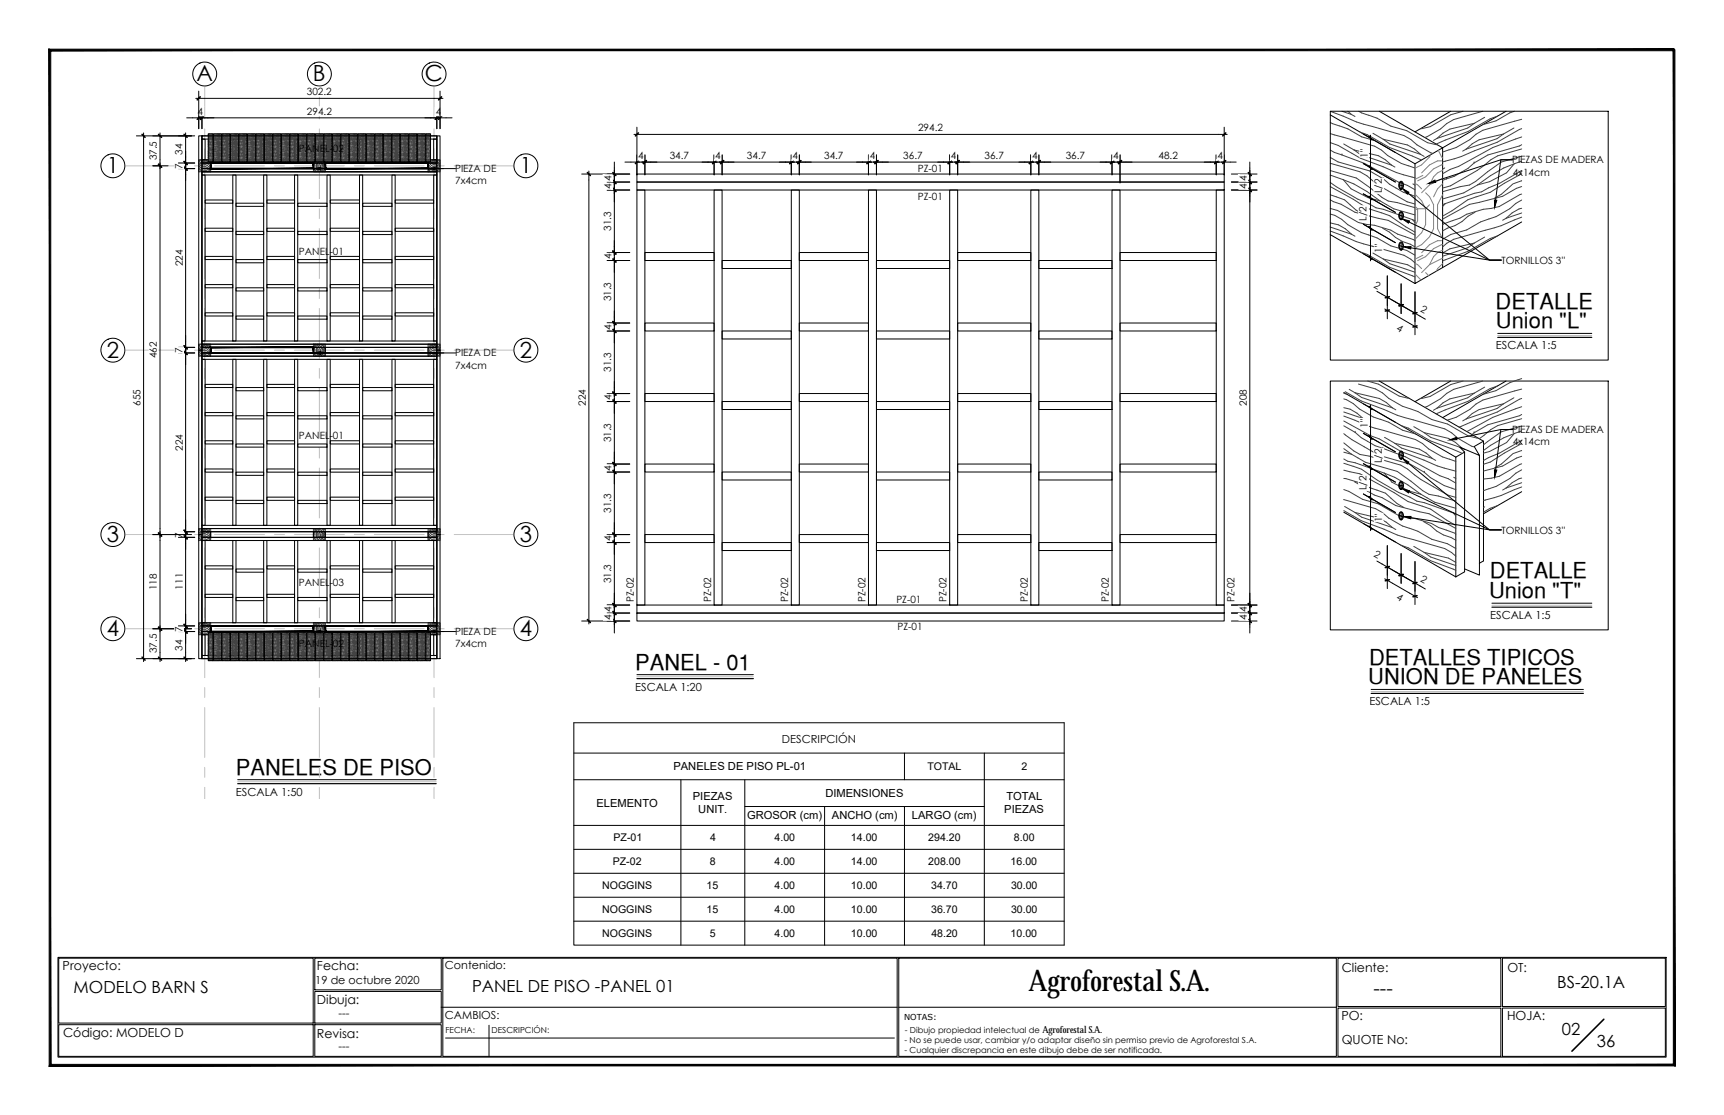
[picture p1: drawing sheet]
<svg xmlns="http://www.w3.org/2000/svg" width="432mm" height="279mm" viewBox="0 0 432 279" stroke-linecap="round" stroke-linejoin="round" font-family="sans-serif">
<defs><g id="words">
<text font-size="7.4" x="257.6" y="248.3">Agroforestal S.A.</text>
<g font-size="5.6">
<text x="49.2" y="20.4">A</text>
<text x="78.4" y="20.4">B</text>
<text x="106.4" y="20.4">C</text>
<text x="26.7" y="43.4">1</text>
<text x="130.2" y="43.4">1</text>
<text x="26.7" y="89.6">2</text>
<text x="130.2" y="89.6">2</text>
<text x="26.7" y="135.8">3</text>
<text x="130.2" y="135.8">3</text>
<text x="26.7" y="159.4">4</text>
<text x="130.2" y="159.4">4</text>
</g>
<g font-size="5.5">
<text x="374.6" y="77.3">DETALLE</text>
<text x="374.7" y="82.3">Union &quot;L&quot;</text>
<text x="372.9" y="149.9">Union &quot;T&quot;</text>
<text x="373.2" y="144.9">DETALLE</text>
<text x="159.1" y="167.8">PANEL - 01</text>
<text x="342.9" y="166.5">DETALLES TIPICOS</text>
<text x="342.7" y="171.5">UNION DE PANELES</text>
<text x="59.1" y="194.1">PANELES DE PISO</text>
</g>
<text font-size="4.9" x="344" y="249.2">---</text>
<g font-size="4.2">
<text x="18.4" y="248.8">MODELO BARN S</text>
<text x="118.2" y="248.6">PANEL DE PISO -PANEL 01</text>
<text x="390" y="247.7">BS-20.1A</text>
<text x="391.2" y="259.4">02</text>
<text x="400" y="262.3">36</text>
</g>
<g font-size="3.1">
<text x="15.7" y="243.2">Proyecto:</text>
<text x="79.4" y="243.2">Fecha:</text>
<text x="336.1" y="243.7">Cliente:</text>
<text x="377.6" y="243.6">OT:</text>
<text x="79.4" y="251.6">Dibuja:</text>
<text x="336" y="255.5">PO:</text>
<text x="377.5" y="255.5">HOJA:</text>
<text x="15.8" y="260">Código: MODELO D</text>
<text x="79.4" y="260.1">Revisa:</text>
<text x="336" y="261.5">QUOTE No:</text>
</g>
<g font-size="2.8">
<text x="374.7" y="87.5">ESCALA 1:5</text>
<text x="373.2" y="155.2">ESCALA 1:5</text>
<text x="159.1" y="173.1">ESCALA 1:20</text>
<text x="343" y="176.8">ESCALA 1:5</text>
<text x="195.9" y="186.2">DESCRIPCIÓN</text>
<text x="168.7" y="193.1">PANELES DE PISO PL-01</text>
<text x="59.1" y="199.4">ESCALA 1:50</text>
<text x="149.4" y="202.1">ELEMENTO</text>
<text x="173.5" y="200.4">PIEZAS</text>
<text x="174.9" y="203.8">UNIT.</text>
<text x="206.7" y="199.7">DIMENSIONES</text>
<text x="251.5" y="203.8">PIEZAS</text>
<text x="252.1" y="200.4">TOTAL</text>
<text x="187.1" y="205.2">GROSOR (cm)</text>
<text x="208.4" y="205.2">ANCHO (cm)</text>
<text x="228.4" y="205.2">LARGO (cm)</text>
<text x="111.4" y="242.9">Contenido:</text>
<text x="79" y="246.5">19 de octubre 2020</text>
<text x="84.8" y="254.8">---</text>
<text x="111.4" y="255.3">CAMBIOS:</text>
<text x="84.8" y="263.1">---</text>
</g>
<g font-size="2.7">
<text x="232.3" y="193">TOTAL</text>
<text x="255.8" y="193">2</text>
<text x="153.7" y="210.8">PZ-01</text>
<text x="177.8" y="210.8">4</text>
<text x="194" y="210.8">4.00</text>
<text x="213.1" y="210.8">14.00</text>
<text x="232.5" y="210.8">294.20</text>
<text x="254" y="210.8">8.00</text>
<text x="153.5" y="216.8">PZ-02</text>
<text x="177.8" y="216.8">8</text>
<text x="194" y="216.8">4.00</text>
<text x="213.1" y="216.8">14.00</text>
<text x="232.5" y="216.8">208.00</text>
<text x="253.1" y="216.8">16.00</text>
<text x="150.8" y="222.8">NOGGINS</text>
<text x="177" y="222.8">15</text>
<text x="194" y="222.8">4.00</text>
<text x="213.1" y="222.8">10.00</text>
<text x="233.2" y="222.8">34.70</text>
<text x="253.2" y="222.8">30.00</text>
<text x="150.8" y="228.8">NOGGINS</text>
<text x="177" y="228.8">15</text>
<text x="194" y="228.8">4.00</text>
<text x="213.1" y="228.8">10.00</text>
<text x="233.2" y="228.8">36.70</text>
<text x="253.2" y="228.8">30.00</text>
<text x="150.8" y="234.8">NOGGINS</text>
<text x="177.8" y="234.8">5</text>
<text x="194" y="234.8">4.00</text>
<text x="213.1" y="234.8">10.00</text>
<text x="233.3" y="234.8">48.20</text>
<text x="253.1" y="234.8">10.00</text>
</g>
<g font-size="2.5">
<text x="76.9" y="23.9">302.2</text>
<text x="49.5" y="28.8">4</text>
<text x="76.9" y="28.8">294.2</text>
<text x="109.1" y="28.8">4</text>
<text x="230" y="32.9">294.2</text>
<text x="39.3" y="40.2" transform="rotate(-90 39.3 40.2)">37.5</text>
<text x="45.7" y="38.8" transform="rotate(-90 45.7 38.8)">34</text>
<text x="74.9" y="38.2">PANEL-02</text>
<text x="159.8" y="39.9">4</text>
<text x="167.7" y="39.8">34.7</text>
<text x="179.2" y="39.9">4</text>
<text x="187.1" y="39.8">34.7</text>
<text x="198.5" y="39.9">4</text>
<text x="206.4" y="39.8">34.7</text>
<text x="217.8" y="39.9">4</text>
<text x="226.3" y="39.8">36.7</text>
<text x="238.2" y="39.9">4</text>
<text x="246.6" y="39.8">36.7</text>
<text x="258.5" y="39.9">4</text>
<text x="266.9" y="39.8">36.7</text>
<text x="278.8" y="39.9">4</text>
<text x="290.2" y="39.8">48.2</text>
<text x="304.9" y="39.9">4</text>
<text x="342.6" y="39.5" transform="rotate(-90 342.6 39.5)">1&quot;</text>
<text x="378.7" y="40.9">PIEZAS DE MADERA</text>
<text x="45.7" y="42.3" transform="rotate(-90 45.7 42.3)">7</text>
<text x="114" y="43.1">PIEZA DE</text>
<text x="114" y="46.2">7x4cm</text>
<text x="153.2" y="47.3" transform="rotate(-90 153.2 47.3)">4</text>
<text x="153.2" y="45.3" transform="rotate(-90 153.2 45.3)">4</text>
<text x="229.9" y="43">PZ-01</text>
<text x="312.3" y="47.3" transform="rotate(-90 312.3 47.3)">4</text>
<text x="312.3" y="45.3" transform="rotate(-90 312.3 45.3)">4</text>
<text x="378.9" y="44">4x14cm</text>
<text x="229.9" y="50.2">PZ-01</text>
<text x="346.1" y="48.5" transform="rotate(-90 346.1 48.5)">L/2</text>
<text x="153.1" y="57.9" transform="rotate(-90 153.1 57.9)">31.3</text>
<text x="342.3" y="55.3" transform="rotate(-90 342.3 55.3)">L/2</text>
<text x="74.9" y="63.9">PANEL-01</text>
<text x="153.2" y="65" transform="rotate(-90 153.2 65)">4</text>
<text x="346.2" y="63.3" transform="rotate(-90 346.2 63.3)">1&quot;</text>
<text x="45.8" y="66.7" transform="rotate(-90 45.8 66.7)">224</text>
<text x="344" y="71.8" transform="rotate(30 344 71.8)">2</text>
<text x="376.1" y="66.1">TORNILLOS 3''</text>
<text x="153.1" y="75.5" transform="rotate(-90 153.1 75.5)">31.3</text>
<text x="153.2" y="82.6" transform="rotate(-90 153.2 82.6)">4</text>
<text x="349.6" y="82.6" transform="rotate(30 349.6 82.6)">4</text>
<text x="355.6" y="78" transform="rotate(30 355.6 78)">2</text>
<text x="39.3" y="89.8" transform="rotate(-90 39.3 89.8)">462</text>
<text x="45.7" y="88.5" transform="rotate(-90 45.7 88.5)">7</text>
<text x="114" y="89.3">PIEZA DE</text>
<text x="114" y="92.4">7x4cm</text>
<text x="153.1" y="93.2" transform="rotate(-90 153.1 93.2)">31.3</text>
<text x="35.2" y="101.7" transform="rotate(-90 35.2 101.7)">655</text>
<text x="146.8" y="101.7" transform="rotate(-90 146.8 101.7)">224</text>
<text x="153.2" y="100.3" transform="rotate(-90 153.2 100.3)">4</text>
<text x="312.3" y="101.7" transform="rotate(-90 312.3 101.7)">208</text>
<text x="342.6" y="107.2" transform="rotate(-90 342.6 107.2)">1&quot;</text>
<text x="45.8" y="112.9" transform="rotate(-90 45.8 112.9)">224</text>
<text x="74.9" y="110.1">PANEL-01</text>
<text x="153.1" y="110.9" transform="rotate(-90 153.1 110.9)">31.3</text>
<text x="378.7" y="108.5">PIEZAS DE MADERA</text>
<text x="378.9" y="111.6">4x14cm</text>
<text x="153.2" y="118" transform="rotate(-90 153.2 118)">4</text>
<text x="346.1" y="116.1" transform="rotate(-90 346.1 116.1)">L/2</text>
<text x="342.3" y="122.9" transform="rotate(-90 342.3 122.9)">L/2</text>
<text x="153.1" y="128.5" transform="rotate(-90 153.1 128.5)">31.3</text>
<text x="346.2" y="130.9" transform="rotate(-90 346.2 130.9)">1&quot;</text>
<text x="45.7" y="134.7" transform="rotate(-90 45.7 134.7)">7</text>
<text x="153.2" y="135.6" transform="rotate(-90 153.2 135.6)">4</text>
<text x="376.1" y="133.7">TORNILLOS 3''</text>
<text x="344" y="139.4" transform="rotate(30 344 139.4)">2</text>
<text x="39.3" y="148" transform="rotate(-90 39.3 148)">118</text>
<text x="45.8" y="147.7" transform="rotate(-90 45.8 147.7)">111</text>
<text x="74.9" y="146.9">PANEL-03</text>
<text x="153.1" y="146.2" transform="rotate(-90 153.1 146.2)">31.3</text>
<text x="355.6" y="145.6" transform="rotate(30 355.6 145.6)">2</text>
<text x="153.2" y="155.3" transform="rotate(-90 153.2 155.3)">4</text>
<text x="153.2" y="153.3" transform="rotate(-90 153.2 153.3)">4</text>
<text x="158.8" y="150.9" transform="rotate(-90 158.8 150.9)">PZ-02</text>
<text x="178.1" y="150.9" transform="rotate(-90 178.1 150.9)">PZ-02</text>
<text x="197.4" y="150.9" transform="rotate(-90 197.4 150.9)">PZ-02</text>
<text x="216.7" y="150.9" transform="rotate(-90 216.7 150.9)">PZ-02</text>
<text x="224.5" y="151.2">PZ-01</text>
<text x="237.1" y="150.9" transform="rotate(-90 237.1 150.9)">PZ-02</text>
<text x="257.4" y="150.9" transform="rotate(-90 257.4 150.9)">PZ-02</text>
<text x="277.7" y="150.9" transform="rotate(-90 277.7 150.9)">PZ-02</text>
<text x="309.2" y="150.9" transform="rotate(-90 309.2 150.9)">PZ-02</text>
<text x="312.3" y="155.3" transform="rotate(-90 312.3 155.3)">4</text>
<text x="312.3" y="153.3" transform="rotate(-90 312.3 153.3)">4</text>
<text x="349.6" y="150.2" transform="rotate(30 349.6 150.2)">4</text>
<text x="45.7" y="158.3" transform="rotate(-90 45.7 158.3)">7</text>
<text x="114" y="159.1">PIEZA DE</text>
<text x="224.8" y="157.8">PZ-01</text>
<text x="39.3" y="163.7" transform="rotate(-90 39.3 163.7)">37.5</text>
<text x="45.7" y="163" transform="rotate(-90 45.7 163)">34</text>
<text x="74.9" y="162.2">PANEL-02</text>
<text x="114" y="162.2">7x4cm</text>
</g>
<text font-size="2.4" x="261.1" y="258.8">Agroforestal S.A.</text>
<g font-size="2.1">
<text x="226.4" y="255.5">NOTAS:</text>
<text x="111.6" y="258.8">FECHA:</text>
<text x="123.1" y="258.8">DESCRIPCIÓN:</text>
<text x="226.6" y="261.4">- No se puede usar, cambiar y/o adaptar diseño sin permiso previo de Agroforestal S.A.</text>
<text x="226.6" y="263.9">- Cualquier discrepancia en este dibujo debe de ser notificada.</text>
<text x="226.6" y="258.8">- Dibujo propiedad intelectual de</text>
</g>
</g></defs>
<!-- layer: TEXTOS TITULOS -->
<path d="M375.1 83.5h23.6M373.7 151.2h25M159.5 169.1h29.2M343.4 172.8h53.2M59.5 195.4h49.8" fill="none" stroke="#000" stroke-width=".25"/>
<path d="M375.1 84.5h23.6M373.7 152.1h25M159.5 170.1h29.2M343.4 173.8h53.2M59.5 196.4h49.8" fill="none" stroke="#000" stroke-width=".3"/>
<path d="M375.1 84.1h23.6M373.7 151.7h25M159.5 169.6h29.2M343.4 173.3h53.2M59.5 195.9h49.8" fill="none" stroke="#c0c0c0" stroke-width=".25"/>
<!-- layer: 0 -->
<g fill="none" stroke="#000" stroke-width=".25">
<path d="M34.2 34h14.6M36 33.3v132.5M40.1 33.3v9M46.5 33.3v6M46.5 37.8v7.4M46.8 29.5h6.8M49 24.6h62M49.8 22.8v9.4M49.8 29.5h58.1M50.6 34h58.8v6.9h-58.8zM50.6 27.7v4.5M106.4 29.5h6.8"/>
<path d="M109.4 27.7v4.5M110.2 22.8v9.4M158.8 33.7h148.6M159.5 31.9v11.9M161.5 38.8v5M178.9 38.8v5M180.9 38.8v5M198.2 38.8v5M200.2 38.8v5M217.5 38.8v5M219.5 38.8v5M237.9 38.8v5"/>
<path d="M239.9 38.8v5M258.2 38.8v5M260.2 38.8v5M278.5 38.8v5M280.5 38.8v7M304.6 38.8v5M306.6 31.9v11.9M343.3 33.9v2.2M38.3 41.6h3.8M40.1 40.8v117.5M44.7 42.2h4.1M44.7 40.9h4.1"/>
<path d="M46.5 43.8v44M50.6 43h58.8v44h-58.8zM80.3 42.2h33.8M109 42.2h2.2M145.7 43.6h12M147.5 42.9v113.5M152.1 47.6h5.6M152.1 45.6h5.6M153.9 46.9v14.9M153.9 40.6v10M156.5 40.6h8M159.5 43.6h147.1v2h-147.1z"/>
<path d="M160.8 40.6h16.6M175.9 40.6h8M180.1 40.6h16.6M195.2 40.6h8M199.4 40.6h16.6M214.5 40.6h8M218.8 40.6h17.6M234.9 40.6h8M239.1 40.6h17.6M255.2 40.6h8M259.5 40.6h17.5M275.5 40.6h8"/>
<path d="M279.8 40.6h23.3M301.6 40.6h8M308.4 47.6h6.4M308.4 43.6h6.4M308.4 45.6h6.4M313 49.1v103.3M313 40.6v10M343.3 40.5v3M343.3 48.1v3M343.3 55.7v3M352.7 48.4l20.4 16.8h2.9M352.9 55.6l20.2 9.6h2.9"/>
<path d="M359.5 45.4l16.4-5.4h2.9h-2.9l-1.3 10.2M152.1 63.3h5.6M152.1 65.3h5.6M153.9 64.5v14.9M153.9 60.3v8M153.9 77.9v8M343.3 63.1v2.3M346.2 73.7l1.9 1.2M346.8 77.4l2 1.1M349.6 75.7l2 1.2M350.3 76.1l1.9 1.1M353.4 62.1l19.7 3.1h2.9"/>
<path d="M353.8 78.1l1.9 1.1M44.7 88.4h4.1M44.7 87h4.1M46.5 89.9v44.1M46.5 84v7.5M50.6 88.4h58.8v44.8h-58.8zM111.2 88.4h-30.9h33.8M152.1 80.9h5.6M152.1 82.9h5.6M152.1 98.6h5.6M153.9 82.2v14.9M153.9 99.9v14.9"/>
<path d="M153.9 95.6v8M353.1 81.1l1.9 1.1M152.1 100.6h5.6M152.1 116.3h5.6M152.1 118.3h5.6M153.9 117.5v15M153.9 113.3v8M343.3 101.5v2.2M343.3 108.1v3M343.3 115.7v3M352.7 116l20.4 16.8h2.9M364.8 109.9l11.1-2.3h2.9h-2.9l-1.3 10.2"/>
<path d="M38.3 134h9.7M44.7 133.2h4.1M44.7 134.7h4.1M46.5 136.1v21.5M46.5 130.2v7.4M50.6 134.7h58.8v22.1h-58.8zM152.1 134h5.6M152.1 136h5.6M153.9 135.2v14.9M153.9 130.9v8M343.3 123.3v3M343.3 130.7v2.3"/>
<path d="M352.9 123.2l20.2 9.6h2.9M353.4 129.7l19.7 3.1h2.9M38.3 157.6h9.7M40.1 156.8v9M44.7 158.3h4.1M44.7 156.8h4.1M46.5 157.5v8.3M46.5 153.8v7.4M50.6 158.3h58.8v6.7h-58.8zM80.3 158.3h33.8M109 158.3h2.2M145.7 155.6h12"/>
<path d="M152.1 151.6h5.6M152.1 153.6h5.6M153.9 148.6v10M159.5 153.6h147.1v2h-147.1zM308.4 151.6h6.4M308.4 153.6h6.4M308.4 155.6h6.4M313 148.6v10M346.2 141.3l1.9 1.2M346.8 145l2 1.2M349.6 143.3l2.6 1.5M353.1 148.7l1.9 1.1"/>
<path d="M353.8 145.7l1.9 1.1M34.2 165h14.6"/>
</g>
<g fill="none" stroke="#000" stroke-width=".4">
<path d="M35.6 33.7l.7 .7M39.7 33.7l.8 .7M46.1 33.7l.8 .7M50.1 29.2l-.7 .7M50.1 24.3l-.7 .7M50.9 29.2l-.7 .7M109.8 29.2l-.7 .7M110.6 29.2l-.8 .7M110.6 24.3l-.8 .7M159.9 33.3l-.7 .8M307 33.3l-.8 .7M342.9 34.2l.7 .8"/>
<path d="M39.7 41.2l.8 .7-.8-.7M46.1 41.9l.8 .7M46.1 40.5l.8 .7M147.1 43.2l.8 .8M153.5 47.2l.8 .8M153.5 45.2l.8 .8-.8-.8M153.5 43.2l.8 .8M159.9 40.2l-.7 .8M161.9 40.2l-.7 .8M179.2 40.2l-.7 .8M181.2 40.2l-.7 .8M198.6 40.2l-.8 .8"/>
<path d="M200.6 40.2l-.8 .8M217.9 40.2l-.7 .8M219.9 40.2l-.8 .8M238.2 40.2l-.7 .8M240.2 40.2l-.7 .8M258.6 40.2l-.8 .8M260.6 40.2l-.8 .8M278.9 40.2l-.7 .8M280.9 40.2l-.7 .8M305 40.2l-.8 .8M307 40.2l-.8 .8M312.7 47.2l.7 .8"/>
<path d="M312.7 45.2l.7 .8-.7-.8M312.7 43.2l.7 .8M342.9 49.2l.7 .8M342.9 41.6l.7 .8M342.9 56.8l.7 .8M153.5 62.9l.8 .7M153.5 64.9l.8 .7M342.9 64.3l.7 .7M348 74.3l-1 .3M348 77.7l-1 .2M351.4 76.3l-1 .3M354.9 78.3l-1 .3"/>
<path d="M46.1 88.1l.8 .7M46.1 86.7l.8 .7M153.5 80.6l.8 .7M153.5 82.6l.8 .7M153.5 98.2l.8 .8M354.9 81.7l-1 .2M153.5 100.2l.8 .8M153.5 115.9l.8 .7M153.5 117.9l.8 .7M342.9 109.3l.7 .7M342.9 101.9l.7 .7M342.9 116.9l.7 .7"/>
<path d="M39.7 133.6l.8 .7M46.1 132.9l.8 .7M46.1 134.3l.8 .7M153.5 133.6l.8 .7M153.5 135.6l.8 .7M342.9 124.4l.7 .8M342.9 131.9l.7 .7M39.7 157.2l.8 .7M46.1 157.9l.8 .7M46.1 156.5l.8 .7M147.1 155.2l.8 .8M153.5 151.2l.8 .8"/>
<path d="M153.5 153.2l.8 .8M153.5 155.2l.8 .8M312.7 153.2l.7 .8M312.7 151.2l.7 .8M312.7 155.2l.7 .8M348 142l-1 .2M348 145.3l-1 .2M351.4 144l-1 .2M354.9 146l-1 .2M354.9 149.3l-1 .2M35.6 164.7l.7 .7M39.7 164.7l.8 .7"/>
<path d="M46.1 164.7l.8 .7"/>
</g>
<g fill="#fff" stroke="#fff" stroke-width=".25">
<path d="M159.7 37.9v2.2l1.6-2.2zM161.3 37.9v2.2h-1.6z"/>
<path d="M167.7 37.8v2.3l5-2.3zM167.7 40.1l5-2.3v2.3z"/>
<path d="M179 37.9v2.2l1.7-2.2zM180.7 37.9v2.2h-1.7z"/>
<path d="M187 37.8v2.3l5.1-2.3zM187 40.1l5.1-2.3v2.3z"/>
<path d="M198.4 37.9v2.2l1.6-2.2zM200 37.9v2.2h-1.6z"/>
<path d="M206.3 37.8v2.3l5.1-2.3zM206.3 40.1l5.1-2.3v2.3z"/>
<path d="M217.7 37.9v2.2l1.6-2.2zM219.3 37.9v2.2h-1.6z"/>
<path d="M226.2 37.8v2.3l5-2.3zM226.2 40.1l5-2.3v2.3z"/>
<path d="M238.1 37.9v2.2l1.6-2.2zM239.7 37.9v2.2h-1.6z"/>
<path d="M246.5 37.8v2.3l5.1-2.3zM246.5 40.1l5.1-2.3v2.3z"/>
<path d="M258.4 37.9v2.2l1.6-2.2zM260 37.9v2.2h-1.6z"/>
<path d="M266.8 37.8v2.3l5.1-2.3zM266.8 40.1l5.1-2.3v2.3z"/>
<path d="M278.7 37.9v2.2l1.6-2.2zM280.3 37.9v2.2h-1.6z"/>
<path d="M290 37.8v2.3l5.1-2.3zM290 40.1l5.1-2.3v2.3z"/>
<path d="M304.8 37.9v2.2l1.6-2.2zM306.4 37.9v2.2h-1.6z"/>
<path d="M229.8 30.9v2.3l6.5-2.3zM229.8 33.2l6.5-2.3v2.3z"/>
<path d="M151.1 52.9v5.1h2.3zM151.1 52.9h2.3v5.1z"/>
<path d="M151.2 63.5v1.6h2.2zM151.2 63.5h2.2v1.6z"/>
<path d="M151.1 70.6v5h2.3zM151.1 70.6h2.3v5z"/>
<path d="M151.2 81.1v1.7h2.2zM151.2 81.1h2.2v1.7z"/>
<path d="M151.1 88.3v5h2.3zM151.1 88.3h2.3v5z"/>
<path d="M151.2 98.8v1.6h2.2zM151.2 98.8h2.2v1.6z"/>
<path d="M151.1 105.9v5.1h2.3zM151.1 105.9h2.3v5.1z"/>
<path d="M151.2 116.5v1.6h2.2zM151.2 116.5h2.2v1.6z"/>
<path d="M151.1 123.6v5h2.3zM151.1 123.6h2.3v5z"/>
<path d="M151.2 134.1v1.7h2.2zM151.2 134.1h2.2v1.7z"/>
<path d="M151.1 141.3v5h2.3zM151.1 141.3h2.3v5z"/>
<path d="M151.2 151.8v1.6h2.2zM151.2 151.8h2.2v1.6z"/>
<path d="M144.8 97.4v4.4h2.2zM144.8 97.4h2.2v4.4z"/>
<path d="M151.2 45.8v1.6h2.2zM151.2 45.8h2.2v1.6z"/>
<path d="M310.3 151.8v1.6h2.2zM310.3 151.8h2.2v1.6z"/>
<path d="M310.3 97.4v4.4h2.2zM310.3 97.4h2.2v4.4z"/>
<path d="M310.3 45.8v1.6h2.2zM310.3 45.8h2.2v1.6z"/>
<path d="M310.3 43.8v1.6h2.2zM310.3 43.8h2.2v1.6z"/>
<path d="M310.3 153.8v1.6h2.2zM310.3 153.8h2.2v1.6z"/>
<path d="M151.2 153.8v1.6h2.2zM151.2 153.8h2.2v1.6z"/>
<path d="M151.2 43.8v1.6h2.2zM151.2 43.8h2.2v1.6z"/>
<path d="M37.3 85.6v4.3h2.3zM37.3 85.6h2.3v4.3z"/>
<path d="M37.3 158.8v5h2.3zM37.3 158.8h2.3v5z"/>
<path d="M76.8 26.8v2.2l6.4-2.2zM76.8 29l6.4-2.2v2.2z"/>
<path d="M43.8 108.7v4.3h2.2zM43.8 108.7h2.2v4.3z"/>
<path d="M43.8 62.5v4.3h2.2zM43.8 62.5h2.2v4.3z"/>
<path d="M37.3 35.3v5h2.3zM37.3 35.3h2.3v5z"/>
<path d="M33.2 97.4v4.3h2.2zM33.2 97.4h2.2v4.3z"/>
<path d="M43.8 40.8v1.5h2.2zM43.8 40.8h2.2v1.5z"/>
<path d="M43.8 87v1.5h2.2zM43.8 87h2.2v1.5z"/>
<path d="M43.8 133.2v1.5h2.2zM43.8 133.2h2.2v1.5z"/>
<path d="M43.7 160.2v2.9h2.3zM43.7 160.2h2.3v2.9z"/>
<path d="M49.4 26.8v2.2l1.6-2.2zM51 26.8v2.2h-1.6z"/>
<path d="M109 26.8v2.2l1.6-2.2zM110.6 26.8v2.2h-1.6z"/>
<path d="M37.3 143.7v4.1h2.3zM37.3 143.7h2.3v4.1z"/>
<path d="M43.8 156.8v1.5h2.2zM43.8 156.8h2.2v1.5z"/>
<path d="M43.8 143.9v3.7h2.2zM43.8 143.9h2.2v3.7z"/>
<path d="M43.7 36v2.9h2.3zM43.7 36h2.3v2.9z"/>
<path d="M76.8 21.9v2.2l6.4-2.2zM76.8 24.1l6.4-2.2v2.2z"/>
</g>
<!-- layer: PANELES DE PISO -->
<path d="M159.5 47.6h2v104h-2zM159.5 45.6h147.1v2h-147.1zM178.9 47.6h2v104h-2zM198.2 47.6h2v104h-2zM217.5 47.6h2v104h-2zM237.9 47.6h2v104h-2zM258.2 47.6h2v104h-2zM278.5 47.6h2v104h-2zM304.6 47.6h2v104h-2zM159.5 151.6h147.1v2h-147.1z" fill="none" stroke="#000" stroke-width=".25"/>
<!-- layer: NOGGINS -->
<g fill="none" stroke="#000" stroke-width=".25">
<path d="M52.8 40.9h25.7v1.3h-25.7zM81.5 40.9h25.7v1.3h-25.7zM161.5 63.3h17.4v2h-17.4zM180.9 65.3h17.3v2h-17.3zM200.2 63.3h17.3v2h-17.3zM219.5 65.3h18.4v2h-18.4zM239.9 63.3h18.3v2h-18.3zM260.2 65.3h18.3v2h-18.3zM280.5 63.3h24.1v2h-24.1zM52.8 87h25.7v1.4h-25.7zM161.5 98.6h17.4v2h-17.4zM161.5 80.9h17.4v2h-17.4z"/>
<path d="M180.9 82.9h17.3v2h-17.3zM200.2 98.6h17.3v2h-17.3zM200.2 80.9h17.3v2h-17.3zM219.5 82.9h18.4v2h-18.4zM239.9 98.6h18.3v2h-18.3zM239.9 80.9h18.3v2h-18.3zM260.2 82.9h18.3v2h-18.3zM280.5 98.6h24.1v2h-24.1zM280.5 80.9h24.1v2h-24.1zM161.5 116.3h17.4v2h-17.4zM180.9 100.6h17.3v2h-17.3zM180.9 118.3h17.3v2h-17.3z"/>
<path d="M200.2 116.3h17.3v2h-17.3zM219.5 100.6h18.4v2h-18.4zM219.5 118.3h18.4v2h-18.4zM239.9 116.3h18.3v2h-18.3zM260.2 100.6h18.3v2h-18.3zM260.2 118.3h18.3v2h-18.3zM280.5 116.3h24.1v2h-24.1zM161.5 134h17.4v2h-17.4zM180.9 136h17.3v2h-17.3zM200.2 134h17.3v2h-17.3zM219.5 136h18.4v2h-18.4zM239.9 134h18.3v2h-18.3z"/>
<path d="M260.2 136h18.3v2h-18.3zM280.5 134h24.1v2h-24.1zM52.8 156.8h25.7v1.5h-25.7zM81.5 156.8h25.7v1.5h-25.7z"/>
</g>
<!-- layer: cotas -->
<g fill="none" stroke="#000" stroke-width=".25">
<path d="M143.7 181.1h122.8v55.7h-122.8zM143.7 188.7h122.8M143.7 195.4h122.8M170.5 195.4v41.4M186.5 195.4v41.4M226.5 188.7v6.7M246.5 188.7v48.1M143.7 206.8h122.8M143.7 212.8h122.8M143.7 218.8h122.8M186.5 202.1h60M206.5 202.1v34.7"/>
<path d="M226.5 202.1v34.7M143.7 224.8h122.8M143.7 230.8h122.8"/>
</g>
<!-- layer: REF_ESTRUCTURA|EJES -->
<g fill="none" stroke="#c0c0c0" stroke-width=".25">
<path d="M51.3 21.5v8.3M51.3 32.3v2.5M51.3 37.3v12.5M80 21.5v8.3M80 32.3v2.5M80 37.3v12.5M108.7 21.5v8.3M108.7 32.3v2.5M108.7 37.3v12.5M31.3 41.6h14.9M48.7 41.6h2.5M51.3 52.3v2.5"/>
<path d="M51.3 57.3v12.5M53.7 41.6h12.5M68.7 41.6h2.5M73.7 41.6h12.5M80 52.3v2.5M80 57.3v12.5M88.7 41.6h2.5M93.7 41.6h12.5M108.7 52.3v2.5M108.7 57.3v12.5M108.7 41.6h2.5M113.7 41.6h15"/>
<path d="M51.3 72.3v2.5M51.3 77.3v12.5M80 72.3v2.5M80 77.3v12.5M108.7 72.3v2.5M108.7 77.3v12.5M31.3 87.7h14.9M48.7 87.7h2.5M51.3 92.3v2.5M51.3 97.3v12.5M53.7 87.7h12.5M68.7 87.7h2.5"/>
<path d="M73.7 87.7h12.5M80 92.3v2.5M80 97.3v12.5M88.7 87.7h2.5M93.7 87.7h12.5M108.7 92.3v2.5M108.7 97.3v12.5M108.7 87.7h2.5M113.7 87.7h15M51.3 112.3v2.5M51.3 117.3v12.5M80 112.3v2.5"/>
<path d="M80 117.3v12.5M108.7 112.3v2.5M108.7 117.3v12.5M31.3 134h14.9M48.7 134h2.5M51.3 132.3v2.5M51.3 137.3v12.5M53.7 134h12.5M68.7 134h2.5M73.7 134h12.5M80 132.3v2.5M80 137.3v12.5"/>
<path d="M88.7 134h2.5M93.7 134h12.5M108.7 132.3v2.5M108.7 137.3v12.5M108.7 134h2.5M113.7 134h15M31.3 157.6h14.9M48.7 157.6h2.5M51.3 152.3v2.5M51.3 157.3v12.5M53.7 157.6h12.5M68.7 157.6h2.5"/>
<path d="M73.7 157.6h12.5M80 152.3v2.5M80 157.3v12.5M88.7 157.6h2.5M93.7 157.6h12.5M108.7 152.3v2.5M108.7 157.3v12.5M108.7 157.6h2.5M113.7 157.6h15M51.3 172.3v2.5M51.3 177.3v12.5M80 172.3v2.5"/>
<path d="M80 177.3v12.5M108.7 172.3v2.5M108.7 177.3v12.5M51.3 192.3v2.5M51.3 197.3v2.9M80 192.3v2.5M80 197.3v2.9M108.7 192.3v2.5M108.7 197.3v2.9"/>
</g>
<g fill="#fff" stroke="#fff" stroke-width=".25">
<path d="M48.5 19.6l5.5 .1-5.4 .2z"/>
<path d="M25.5 42.6l5.6 .1-5.5 .2z"/>
<path d="M77.2 19.6l5.6 .1-5.5 .2z"/>
<path d="M105.9 19.6l5.6 .1-5.5 .2z"/>
<path d="M25.5 88.8l5.6 .1-5.5 .2z"/>
<path d="M25.5 135l5.6 .1-5.5 .2z"/>
<path d="M128.9 42.6l5.6 .1-5.5 .2z"/>
<path d="M128.9 88.8l5.6 .1-5.5 .2z"/>
<path d="M128.9 135l5.6 .1-5.5 .2z"/>
<path d="M25.5 158.6l5.6 .1-5.5 .2z"/>
<path d="M128.9 158.6l5.6 .1-5.5 .2z"/>
<path d="M50.2 21.3l1.9 .1zM50.5 21.4h1.6zM50.8 21.5l1.3-.1zM50.8 21.5h.8z"/>
<path d="M50.2 21.3h2.2zM50.2 21.3h2.2l.4-.1z"/>
<path d="M49.2 20.8l.3 .1h3.6zM49.5 20.9h3.6l-3.4 .2zM49.7 21.1l3.1 .1 .3-.3zM49.7 21.1l3.1 .1-2.6 .1z"/>
<path d="M49.2 20.8l4.2-.1-.3 .2zM49 20.5l.2 .3 4.2-.1zM49 20.5h4.6l-.2 .2zM49 20.5h4.6l.2-.3z"/>
<path d="M48.6 19.9l5.4-.2v.2zM48.6 19.9l5.2 .3 .2-.3zM48.6 19.9l5.2 .3-4.8 .3z"/>
<path d="M48.5 19.6l5.7-.3-.2 .4zM48.3 18.9l.2 .7 5.7-.3zM48.3 18.9l6-.1-.1 .5zM48.3 18.9l6-.1zM48.3 18.5l6 .3-6 .1z"/>
<path d="M48.3 18.5h6v.3zM48.3 18.5h6v-.3z"/>
<path d="M48.4 17.6v.3h5.8zM48.4 17.9h5.8l-5.9 .3zM48.3 18.2h6l-.1-.3zM48.3 18.2h6l-6 .3z"/>
<path d="M48.4 17.6l5.7-.1 .1 .4zM48.6 17.2l-.2 .4 5.7-.1zM48.6 17.2l5.3-.1 .2 .4z"/>
<path d="M49 16.6h4.6l-4.4-.2zM49 16.6h4.6l-4.8 .2zM48.8 16.8l5.1 .3-.3-.5zM48.8 16.8l5.1 .3-5.3 .1z"/>
<path d="M49.2 16.4h4.1l.3 .2zM49.2 16.4h4.1l-3.9-.2zM49.4 16.2l3.6-.1 .3 .3zM49.4 16.2l3.6-.1-3.4-.1zM49.6 16l3.2-.1 .2 .2zM49.6 16l3.2-.1h-2.9zM49.9 15.9h2.9z"/>
<path d="M50.5 15.6h1.3zM50.5 15.6l1.6 .1zM50.1 15.8l.4-.2 1.6 .1zM50.1 15.8l2.7 .1-.7-.2zM50 15.8l2.8 .1z"/>
<path d="M27.2 44.3l1.9 .1zM27.5 44.4h1.6zM27.8 44.5l1.3-.1zM27.8 44.5h.8z"/>
<path d="M27.2 44.3h2.2zM27.2 44.3h2.2l.4-.1z"/>
<path d="M26.2 43.8l.3 .1 3.6 .1zM26.5 43.9l3.6 .1-3.4 .1zM26.7 44.1l3.1 .1 .3-.2zM26.7 44.1l3.1 .1-2.6 .1z"/>
<path d="M26.2 43.8l4.2-.1-.3 .3zM26 43.5l.2 .3 4.2-.1zM26 43.5h4.5l-.1 .2zM26 43.5h4.5l.3-.3z"/>
<path d="M25.6 42.9l5.5-.2-.1 .2zM25.6 42.9l5.2 .3 .2-.3zM25.6 42.9l5.2 .3-4.8 .3z"/>
<path d="M25.5 42.6l5.7-.3-.1 .4zM25.3 41.9l.2 .7 5.7-.3zM25.3 41.9l6-.1-.1 .5zM25.3 41.9l6-.1zM25.3 41.6l6 .2-6 .1z"/>
<path d="M25.3 41.6h6v.2zM25.3 41.6h6v-.4z"/>
<path d="M25.4 40.6v.3h5.8zM25.4 40.9h5.8l-5.9 .3zM25.3 41.2h6l-.1-.3zM25.3 41.2h6l-6 .4z"/>
<path d="M25.4 40.6l5.7-.1 .1 .4zM25.6 40.2l-.2 .4 5.7-.1zM25.6 40.2l5.3-.1 .2 .4z"/>
<path d="M26.2 39.4l-.2 .2h4.6zM26 39.6h4.6l-4.8 .2zM25.8 39.8l5.1 .3-.3-.5zM25.8 39.8l5.1 .3-5.3 .1z"/>
<path d="M26.2 39.4l4.1-.1 .3 .3zM26.2 39.4l4.1-.1-3.9-.1zM26.4 39.2l3.6-.1 .3 .2zM26.4 39.2l3.6-.1-3.4-.1zM26.6 39l3.2-.1 .2 .2zM26.6 39l3.2-.1h-2.9zM26.9 38.9h2.9z"/>
<path d="M27.5 38.6h1.3zM27.5 38.6l1.6 .1zM27.1 38.8l.4-.2 1.6 .1zM27.1 38.8l2.7 .1-.7-.2zM27 38.8l2.8 .1z"/>
<path d="M78.9 21.3l1.9 .1zM79.2 21.4h1.6zM79.5 21.5l1.3-.1zM79.5 21.5h.8z"/>
<path d="M78.9 21.3h2.2zM78.9 21.3h2.2l.4-.1z"/>
<path d="M78 20.8l.2 .1h3.6zM78.2 20.9h3.6l-3.4 .2zM78.4 21.1l3.1 .1 .3-.3zM78.4 21.1l3.1 .1-2.6 .1z"/>
<path d="M78 20.8l4.1-.1-.3 .2zM77.7 20.5l.3 .3 4.1-.1zM77.7 20.5h4.6l-.2 .2zM77.7 20.5h4.6l.2-.3z"/>
<path d="M77.3 19.9l5.5-.2-.1 .2zM77.3 19.9l5.2 .3 .2-.3zM77.3 19.9l5.2 .3-4.8 .3z"/>
<path d="M77.2 19.6l5.7-.3-.1 .4zM77 18.9l.2 .7 5.7-.3zM77 18.9l6-.1-.1 .5zM77 18.9l6-.1zM77 18.5l6 .3-6 .1z"/>
<path d="M77 18.5h6v.3zM77 18.5h6v-.3z"/>
<path d="M77.2 17.6l-.1 .3h5.8zM77.1 17.9h5.8l-5.9 .3zM77 18.2h6l-.1-.3zM77 18.2h6l-6 .3z"/>
<path d="M77.2 17.6l5.6-.1 .1 .4zM77.3 17.2l-.1 .4 5.6-.1zM77.3 17.2l5.3-.1 .2 .4z"/>
<path d="M77.9 16.4l-.2 .2h4.6zM77.7 16.6h4.6l-4.8 .2zM77.5 16.8l5.1 .3-.3-.5zM77.5 16.8l5.1 .3-5.3 .1z"/>
<path d="M77.9 16.4h4.1l.3 .2zM77.9 16.4h4.1l-3.9-.2zM78.1 16.2l3.6-.1 .3 .3zM78.1 16.2l3.6-.1-3.4-.1zM78.3 16l3.2-.1 .2 .2zM78.3 16l3.2-.1h-2.9zM78.6 15.9h2.9z"/>
<path d="M79.2 15.6h1.3zM79.2 15.6l1.6 .1zM78.8 15.8l.4-.2 1.6 .1zM78.8 15.8l2.7 .1-.7-.2zM78.7 15.8l2.8 .1z"/>
<path d="M107.6 21.3l1.9 .1zM107.9 21.4h1.6zM108.2 21.5l1.3-.1zM108.2 21.5h.9z"/>
<path d="M107.6 21.3h2.3zM107.6 21.3h2.3l.3-.1z"/>
<path d="M106.7 20.8l.2 .1h3.6zM106.9 20.9h3.6l-3.3 .2zM107.2 21.1l3 .1 .3-.3zM107.2 21.1l3 .1-2.6 .1z"/>
<path d="M106.7 20.8l4.1-.1-.3 .2zM106.5 20.5l.2 .3 4.1-.1zM106.5 20.5h4.5l-.2 .2zM106.5 20.5h4.5l.2-.3z"/>
<path d="M106 19.9l5.5-.2-.1 .2zM106 19.9l5.2 .3 .2-.3zM106 19.9l5.2 .3-4.7 .3z"/>
<path d="M105.9 19.6l5.7-.3-.1 .4zM105.7 18.9l.2 .7 5.7-.3zM105.7 18.9l6-.1-.1 .5zM105.7 18.9l6-.1zM105.7 18.5l6 .3-6 .1z"/>
<path d="M105.7 18.5h6v.3zM105.7 18.5h6v-.3z"/>
<path d="M105.9 17.6l-.1 .3h5.8zM105.8 17.9h5.8l-5.9 .3zM105.7 18.2h6l-.1-.3zM105.7 18.2h6l-6 .3z"/>
<path d="M105.9 17.6l5.6-.1 .1 .4zM106 17.2l-.1 .4 5.6-.1zM106 17.2l5.3-.1 .2 .4z"/>
<path d="M106.6 16.4l-.1 .2h4.5zM106.5 16.6h4.5l-4.7 .2zM106.3 16.8l5 .3-.3-.5zM106.3 16.8l5 .3-5.3 .1z"/>
<path d="M106.6 16.4h4.2l.2 .2zM106.6 16.4h4.2l-3.9-.2zM106.9 16.2l3.5-.1 .4 .3zM106.9 16.2l3.5-.1-3.3-.1zM107.1 16l3.1-.1 .2 .2zM107.1 16l3.1-.1h-2.9zM107.3 15.9h2.9z"/>
<path d="M108 15.6h1.2zM108 15.6l1.6 .1zM107.5 15.8l.5-.2 1.6 .1zM107.5 15.8l2.7 .1-.6-.2zM107.4 15.8l2.8 .1z"/>
<path d="M27.2 90.6h1.9zM27.5 90.6h1.6zM27.8 90.7l1.3-.1zM27.8 90.7h.8z"/>
<path d="M27.2 90.6l2.2-.1zM27.2 90.6l2.2-.1 .4-.2z"/>
<path d="M26.2 90l.3 .1h3.6zM26.5 90.1h3.6l-3.4 .2zM26.7 90.3h3.1l.3-.2zM26.7 90.3h3.1l-2.6 .3z"/>
<path d="M26.2 90l4.2-.1-.3 .2zM26 89.7l.2 .3 4.2-.1zM26 89.7h4.5l-.1 .2zM26 89.7h4.5l.3-.3z"/>
<path d="M25.6 89.1l5.5-.2-.1 .2zM25.6 89.1l5.2 .3 .2-.3zM25.6 89.1l5.2 .3-4.8 .3z"/>
<path d="M25.5 88.8l5.7-.3-.1 .4zM25.3 88.1l.2 .7 5.7-.3zM25.3 88.1l6-.1-.1 .5zM25.3 88.1l6-.1zM25.3 87.7l6 .3-6 .1z"/>
<path d="M25.3 87.7h6v.3zM25.3 87.7h6v-.3z"/>
<path d="M25.4 86.8v.2l5.8 .1zM25.4 87l5.8 .1-5.9 .3zM25.3 87.4h6l-.1-.3zM25.3 87.4h6l-6 .3z"/>
<path d="M25.4 86.8l5.7-.1 .1 .4zM25.6 86.4l-.2 .4 5.7-.1zM25.6 86.4l5.3-.1 .2 .4z"/>
<path d="M26.2 85.6l-.2 .2h4.6zM26 85.8h4.6l-4.8 .2zM25.8 86l5.1 .3-.3-.5zM25.8 86l5.1 .3-5.3 .1z"/>
<path d="M26.2 85.6l4.1-.1 .3 .3zM26.2 85.6l4.1-.1-3.9-.1zM26.4 85.4l3.6-.1 .3 .2zM26.4 85.4l3.6-.1-3.4-.1zM26.6 85.2l3.2-.1 .2 .2zM26.6 85.2l3.2-.1h-2.9zM26.9 85.1h2.9z"/>
<path d="M27.5 84.8h1.3zM27.5 84.8l1.6 .1zM27.1 85l.4-.2 1.6 .1zM27.1 85l2.7 .1-.7-.2zM27 85l2.8 .1z"/>
<path d="M27.2 136.7l1.9 .1zM27.5 136.8h1.6zM27.8 136.9l1.3-.1zM27.8 136.9h.8z"/>
<path d="M27.2 136.7h2.2zM27.2 136.7h2.2l.4-.1z"/>
<path d="M26.2 136.2l.3 .1 3.6 .1zM26.5 136.3l3.6 .1-3.4 .1zM26.7 136.5l3.1 .1 .3-.2zM26.7 136.5l3.1 .1-2.6 .1z"/>
<path d="M26.2 136.2l4.2-.1-.3 .3zM26 135.9l.2 .3 4.2-.1zM26 135.9h4.5l-.1 .2zM26 135.9h4.5l.3-.3z"/>
<path d="M25.6 135.3l5.5-.2-.1 .2zM25.6 135.3l5.2 .3 .2-.3zM25.6 135.3l5.2 .3-4.8 .3z"/>
<path d="M25.5 135l5.7-.3-.1 .4zM25.3 134.3l.2 .7 5.7-.3zM25.3 134.3l6-.1-.1 .5zM25.3 134.3l6-.1zM25.3 134l6 .2-6 .1z"/>
<path d="M25.3 134h6v.2zM25.3 134h6v-.4z"/>
<path d="M25.4 133v.3h5.8zM25.4 133.3h5.8l-5.9 .3zM25.3 133.6h6l-.1-.3zM25.3 133.6h6l-6 .4z"/>
<path d="M25.4 133l5.7-.1 .1 .4zM25.6 132.6l-.2 .4 5.7-.1zM25.6 132.6l5.3-.1 .2 .4z"/>
<path d="M26.2 131.8l-.2 .2h4.6zM26 132h4.6l-4.8 .2zM25.8 132.2l5.1 .3-.3-.5zM25.8 132.2l5.1 .3-5.3 .1z"/>
<path d="M26.2 131.8h4.1l.3 .2zM26.2 131.8h4.1l-3.9-.2zM26.4 131.6l3.6-.1 .3 .3zM26.4 131.6l3.6-.1-3.4-.1zM26.6 131.4l3.2-.1 .2 .2zM26.6 131.4l3.2-.1h-2.9zM26.9 131.3h2.9z"/>
<path d="M27.5 131h1.3zM27.5 131l1.6 .1zM27.1 131.2l.4-.2 1.6 .1zM27.1 131.2l2.7 .1-.7-.2zM27 131.2l2.8 .1z"/>
<path d="M130.6 44.3l1.9 .1zM130.9 44.4h1.6zM131.2 44.5l1.3-.1zM131.2 44.5h.9z"/>
<path d="M130.6 44.3h2.3zM130.6 44.3h2.3l.3-.1z"/>
<path d="M129.7 43.8l.2 .1 3.6 .1zM129.9 43.9l3.6 .1-3.3 .1zM130.2 44.1l3 .1 .3-.2zM130.2 44.1l3 .1-2.6 .1z"/>
<path d="M129.7 43.8l4.1-.1-.3 .3zM129.5 43.5l.2 .3 4.1-.1zM129.5 43.5h4.5l-.2 .2zM129.5 43.5h4.5l.2-.3z"/>
<path d="M129 42.9l5.5-.2-.1 .2zM129 42.9l5.2 .3 .2-.3zM129 42.9l5.2 .3-4.7 .3z"/>
<path d="M128.9 42.6l5.7-.3-.1 .4zM128.7 41.9l.2 .7 5.7-.3zM128.7 41.9l6-.1-.1 .5zM128.7 41.9l6-.1zM128.7 41.6l6 .2-6 .1z"/>
<path d="M128.7 41.6h6v.2zM128.7 41.6h6v-.4z"/>
<path d="M128.9 40.6l-.1 .3h5.9zM128.8 40.9h5.9l-6 .3zM128.7 41.2h6v-.3zM128.7 41.2h6l-6 .4z"/>
<path d="M128.9 40.6l5.6-.1 .2 .4zM129 40.2l-.1 .4 5.6-.1zM129 40.2l5.3-.1 .2 .4z"/>
<path d="M129.6 39.4l-.1 .2h4.5zM129.5 39.6h4.5l-4.7 .2zM129.3 39.8l5 .3-.3-.5zM129.3 39.8l5 .3-5.3 .1z"/>
<path d="M129.6 39.4l4.2-.1 .2 .3zM129.6 39.4l4.2-.1-3.9-.1zM129.9 39.2l3.5-.1 .4 .2zM129.9 39.2l3.5-.1-3.3-.1zM130.1 39l3.1-.1 .2 .2zM130.1 39l3.1-.1h-2.8zM130.4 38.9h2.8z"/>
<path d="M131 38.6h1.2zM131 38.6l1.6 .1zM130.5 38.8l.5-.2 1.6 .1zM130.5 38.8l2.7 .1-.6-.2zM130.4 38.8l2.8 .1z"/>
<path d="M130.6 90.6h1.9zM130.9 90.6h1.6zM131.2 90.7l1.3-.1zM131.2 90.7h.9z"/>
<path d="M130.6 90.6l2.3-.1zM130.6 90.6l2.3-.1 .3-.2z"/>
<path d="M129.7 90l.2 .1h3.6zM129.9 90.1h3.6l-3.3 .2zM130.2 90.3h3l.3-.2zM130.2 90.3h3l-2.6 .3z"/>
<path d="M129.7 90l4.1-.1-.3 .2zM129.5 89.7l.2 .3 4.1-.1zM129.5 89.7h4.5l-.2 .2zM129.5 89.7h4.5l.2-.3z"/>
<path d="M129 89.1l5.5-.2-.1 .2zM129 89.1l5.2 .3 .2-.3zM129 89.1l5.2 .3-4.7 .3z"/>
<path d="M128.9 88.8l5.7-.3-.1 .4zM128.7 88.1l.2 .7 5.7-.3zM128.7 88.1l6-.1-.1 .5zM128.7 88.1l6-.1zM128.7 87.7l6 .3-6 .1z"/>
<path d="M128.7 87.7h6v.3zM128.7 87.7h6v-.3z"/>
<path d="M128.9 86.8l-.1 .2 5.9 .1zM128.8 87l5.9 .1-6 .3zM128.7 87.4h6v-.3zM128.7 87.4h6l-6 .3z"/>
<path d="M128.9 86.8l5.6-.1 .2 .4zM129 86.4l-.1 .4 5.6-.1zM129 86.4l5.3-.1 .2 .4z"/>
<path d="M129.6 85.6l-.1 .2h4.5zM129.5 85.8h4.5l-4.7 .2zM129.3 86l5 .3-.3-.5zM129.3 86l5 .3-5.3 .1z"/>
<path d="M129.6 85.6l4.2-.1 .2 .3zM129.6 85.6l4.2-.1-3.9-.1zM129.9 85.4l3.5-.1 .4 .2zM129.9 85.4l3.5-.1-3.3-.1zM130.1 85.2l3.1-.1 .2 .2zM130.1 85.2l3.1-.1h-2.8zM130.4 85.1h2.8z"/>
<path d="M131 84.8h1.2zM131 84.8l1.6 .1zM130.5 85l.5-.2 1.6 .1zM130.5 85l2.7 .1-.6-.2zM130.4 85l2.8 .1z"/>
<path d="M130.6 136.7l1.9 .1zM130.9 136.8h1.6zM131.2 136.9l1.3-.1zM131.2 136.9h.9z"/>
<path d="M130.6 136.7h2.3zM130.6 136.7h2.3l.3-.1z"/>
<path d="M129.7 136.2l.2 .1 3.6 .1zM129.9 136.3l3.6 .1-3.3 .1zM130.2 136.5l3 .1 .3-.2zM130.2 136.5l3 .1-2.6 .1z"/>
<path d="M129.7 136.2l4.1-.1-.3 .3zM129.5 135.9l.2 .3 4.1-.1zM129.5 135.9h4.5l-.2 .2zM129.5 135.9h4.5l.2-.3z"/>
<path d="M129 135.3l5.5-.2-.1 .2zM129 135.3l5.2 .3 .2-.3zM129 135.3l5.2 .3-4.7 .3z"/>
<path d="M128.9 135l5.7-.3-.1 .4zM128.7 134.3l.2 .7 5.7-.3zM128.7 134.3l6-.1-.1 .5zM128.7 134.3l6-.1zM128.7 134l6 .2-6 .1z"/>
<path d="M128.7 134h6v.2zM128.7 134h6v-.4z"/>
<path d="M128.9 133l-.1 .3h5.9zM128.8 133.3h5.9l-6 .3zM128.7 133.6h6v-.3zM128.7 133.6h6l-6 .4z"/>
<path d="M128.9 133l5.6-.1 .2 .4zM129 132.6l-.1 .4 5.6-.1zM129 132.6l5.3-.1 .2 .4z"/>
<path d="M129.6 131.8l-.1 .2h4.5zM129.5 132h4.5l-4.7 .2zM129.3 132.2l5 .3-.3-.5zM129.3 132.2l5 .3-5.3 .1z"/>
<path d="M129.6 131.8h4.2l.2 .2zM129.6 131.8h4.2l-3.9-.2zM129.9 131.6l3.5-.1 .4 .3zM129.9 131.6l3.5-.1-3.3-.1zM130.1 131.4l3.1-.1 .2 .2zM130.1 131.4l3.1-.1h-2.8zM130.4 131.3h2.8z"/>
<path d="M131 131h1.2zM131 131l1.6 .1zM130.5 131.2l.5-.2 1.6 .1zM130.5 131.2l2.7 .1-.6-.2zM130.4 131.2l2.8 .1z"/>
<path d="M27.2 160.3l1.9 .1zM27.5 160.4h1.6zM27.8 160.5l1.3-.1zM27.8 160.5h.8z"/>
<path d="M27.2 160.3h2.2zM27.2 160.3h2.2l.4-.1z"/>
<path d="M26.2 159.8l.3 .1 3.6 .1zM26.5 159.9l3.6 .1-3.4 .1zM26.7 160.1l3.1 .1 .3-.2zM26.7 160.1l3.1 .1-2.6 .1z"/>
<path d="M26.2 159.8l4.2-.1-.3 .3zM26 159.5l.2 .3 4.2-.1zM26 159.5h4.5l-.1 .2zM26 159.5h4.5l.3-.3z"/>
<path d="M25.6 158.9l5.5-.2-.1 .2zM25.6 158.9l5.2 .3 .2-.3zM25.6 158.9l5.2 .3-4.8 .3z"/>
<path d="M25.5 158.6l5.7-.3-.1 .4zM25.3 157.9l.2 .7 5.7-.3zM25.3 157.9l6-.1-.1 .5zM25.3 157.9l6-.1zM25.3 157.6l6 .2-6 .1z"/>
<path d="M25.3 157.6h6v.2zM25.3 157.6h6v-.4z"/>
<path d="M25.4 156.6v.3h5.8zM25.4 156.9h5.8l-5.9 .3zM25.3 157.2h6l-.1-.3zM25.3 157.2h6l-6 .4z"/>
<path d="M25.4 156.6l5.7-.1 .1 .4zM25.6 156.2l-.2 .4 5.7-.1zM25.6 156.2l5.3-.1 .2 .4z"/>
<path d="M26.2 155.4l-.2 .2h4.6zM26 155.6h4.6l-4.8 .2zM25.8 155.8l5.1 .3-.3-.5zM25.8 155.8l5.1 .3-5.3 .1z"/>
<path d="M26.2 155.4h4.1l.3 .2zM26.2 155.4h4.1l-3.9-.2zM26.4 155.2l3.6-.1 .3 .3zM26.4 155.2l3.6-.1-3.4-.1zM26.6 155h3.2l.2 .1zM26.6 155h3.2l-2.9-.1zM26.9 154.9l2.9 .1z"/>
<path d="M27.5 154.6h1.3zM27.5 154.6l1.6 .1zM27.1 154.8l.4-.2 1.6 .1zM27.1 154.8l2.7 .2-.7-.3zM27 154.8l2.8 .2z"/>
<path d="M130.6 160.3l1.9 .1zM130.9 160.4h1.6zM131.2 160.5l1.3-.1zM131.2 160.5h.9z"/>
<path d="M130.6 160.3h2.3zM130.6 160.3h2.3l.3-.1z"/>
<path d="M129.7 159.8l.2 .1 3.6 .1zM129.9 159.9l3.6 .1-3.3 .1zM130.2 160.1l3 .1 .3-.2zM130.2 160.1l3 .1-2.6 .1z"/>
<path d="M129.7 159.8l4.1-.1-.3 .3zM129.5 159.5l.2 .3 4.1-.1zM129.5 159.5h4.5l-.2 .2zM129.5 159.5h4.5l.2-.3z"/>
<path d="M129 158.9l5.5-.2-.1 .2zM129 158.9l5.2 .3 .2-.3zM129 158.9l5.2 .3-4.7 .3z"/>
<path d="M128.9 158.6l5.7-.3-.1 .4zM128.7 157.9l.2 .7 5.7-.3zM128.7 157.9l6-.1-.1 .5zM128.7 157.9l6-.1zM128.7 157.6l6 .2-6 .1z"/>
<path d="M128.7 157.6h6v.2zM128.7 157.6h6v-.4z"/>
<path d="M128.9 156.6l-.1 .3h5.9zM128.8 156.9h5.9l-6 .3zM128.7 157.2h6v-.3zM128.7 157.2h6l-6 .4z"/>
<path d="M128.9 156.6l5.6-.1 .2 .4zM129 156.2l-.1 .4 5.6-.1zM129 156.2l5.3-.1 .2 .4z"/>
<path d="M129.6 155.4l-.1 .2h4.5zM129.5 155.6h4.5l-4.7 .2zM129.3 155.8l5 .3-.3-.5zM129.3 155.8l5 .3-5.3 .1z"/>
<path d="M129.6 155.4h4.2l.2 .2zM129.6 155.4h4.2l-3.9-.2zM129.9 155.2l3.5-.1 .4 .3zM129.9 155.2l3.5-.1-3.3-.1zM130.1 155h3.1l.2 .1zM130.1 155h3.1l-2.8-.1zM130.4 154.9l2.8 .1z"/>
<path d="M131 154.6h1.2zM131 154.6l1.6 .1zM130.5 154.8l.5-.2 1.6 .1zM130.5 154.8l2.7 .2-.6-.3zM130.4 154.8l2.8 .2z"/>
</g>
<g fill="none" stroke="#fff" stroke-width=".25">
<path d="M48.5 19.6l5.5 .1M53.9 17.1l.2 .4M77.2 19.6l5.6 .1M82.6 17.1l.2 .4M105.9 19.6l5.6 .1M111.3 17.1l.2 .4M25.5 42.6l5.6 .1M30.9 40.1l.2 .4M128.9 42.6l5.6 .1M134.3 40.1l.2 .4M25.5 88.8l5.6 .1M30.9 86.3l.2 .4"/>
<path d="M128.9 88.8l5.6 .1M134.3 86.3l.2 .4M25.5 135l5.6 .1M30.9 132.5l.2 .4M128.9 135l5.6 .1M134.3 132.5l.2 .4M25.5 158.6l5.6 .1M30.9 156.1l.2 .4M128.9 158.6l5.6 .1M134.3 156.1l.2 .4"/>
</g>
<g fill="none" stroke="#000" stroke-width=".25">
<circle cx="51.3" cy="18.5" r="3"/>
<circle cx="80" cy="18.5" r="3"/>
<circle cx="108.7" cy="18.5" r="3"/>
<circle cx="28.3" cy="41.6" r="3"/>
<circle cx="131.7" cy="41.6" r="3"/>
<circle cx="28.3" cy="87.8" r="3"/>
<circle cx="131.7" cy="87.8" r="3"/>
<circle cx="28.3" cy="134" r="3"/>
<circle cx="131.7" cy="134" r="3"/>
<circle cx="28.3" cy="157.6" r="3"/>
<circle cx="131.7" cy="157.6" r="3"/>
</g>
<!-- layer: REF_ESTRUCTURA|PILOTES P01 -->
<g fill="none" stroke="#404040" stroke-width=".25">
<path d="M49.8 40h3v3h-3zM49.8 42.6l.7-.3h1.2l.8 .6M49.8 40.3h.1M49.8 40.8l.5 .7 .4 .2M49.9 40v.3M49.9 40.3l.8 1M49.9 41.5l-.1 .1M49.9 43l.6-.3h1l.6 .3M50.1 42.1l-.3 .1M50.3 40.1h.2M50.3 40v.1M50.3 42.9l.2 .1"/>
<path d="M50.3 40.1l.2 .4M50.3 40.1l-.4 .2M50.5 40.5l.4 .4M50.5 40.5l-.4 .6M50.6 40l.1 .1M50.7 40.1l.2 .4h.2l.2-.4M50.7 40.1h.2M50.7 41.3v.4M50.7 40.3l-.2 .2M50.7 41.7l-.2 .2M50.7 40v.1M50.9 40.3v.6"/>
<path d="M50.9 40.9l-.2 .4M51.1 40v.1M51.1 40.3l.4 .4M51.3 40v.1M51.3 42.9v.1M51.5 40.7l-.2 .2h-.4M51.5 40.3h.2M51.5 40.7l.4 .2M51.5 40v.1M51.7 40v.3M51.7 40.3l.4 .2M51.7 40.3l-.2 .4"/>
<path d="M51.9 40.9l-.6 .4h-.6M51.9 40.9l.2 .2M52.1 40.5h.2M52.1 40v.5M52.1 40.5l-.2 .4M52.5 40a1.43 1.43 0 0 1-1.8 1.7M52.8 41.4h.1M52.8 40.9l-.3 .6-.8 .6h-1.2l-.6-.4M52.8 42.5v.5M52.8 42l-.3 .7M52.8 41.6l-.5 .9M78.5 40h3v3h-3z"/>
<path d="M78.5 40.7l.4 .6v1l-.4 .6M78.5 41.5h.2M78.5 42.3l.2 .2M78.5 40v.1M78.7 40.3l.6 .8v1.2l-.4 .7M79 40l-.5 .1M79.5 42.7l-.2 .3M79.5 40l-.6 .3M79.9 42.1h.4M79.9 42.1l.2 .4 .6 .5M79.9 42.1l-.2 .2M79.9 40l-.8 .5"/>
<path d="M80.1 42.9l-.2 .1M80.1 40h.1M80.3 42.1l1 .8M80.5 40.7l.2 .2M80.6 40l-.5 .3-.6 .8v1.2l.4 .6M80.7 40.9l-.4 .6v.6M80.7 41.9h.5M80.7 41.9l.4 .4M80.7 40.9l.2 .4M80.7 41.9l-.4 .2M80.9 41.3l-.2 .2v.4M80.9 41.3l.4 .4"/>
<path d="M81.1 40.5v.2M81.1 40.7h.4M81.1 42.3l-.6 .4M81.1 40.7l.2 .4M81.1 42.3l.4 .2M81.1 40.7l-.4 .2M81.3 41.1v.2M81.3 42.9v.1M81.3 41.1h.2M81.3 42.9h.2M81.3 42.1l-.2 .2M81.3 41.1l-.4 .2"/>
<path d="M81.5 41.5l-.4 .2v.2l.4 .2M81.5 41.9v.2M81.5 42.3v.2M81.5 41.7h.1M81.5 42.5h.1M81.5 41.5h.1M81.5 42.1v.1M81.5 42.5l-.2 .4M81.5 40.3a1.43 1.43 0 0 0-1.6 1.8M81.5 41.3h.1M81.5 42.1h.1M107.2 41.4h.1"/>
<path d="M107.2 40h3v3h-3zM107.2 40.9l.3 .6 .8 .6h1.2l.6-.4M107.2 42.5v.5M107.2 42l.3 .7M107.2 41.6l.5 .9M107.5 40a1.43 1.43 0 0 0 1.8 1.7M107.7 40.5h.2M107.9 40.5l.2 .4M107.9 40v.5M107.9 43l.6-.3h1l.6 .3M108.1 40.9l.6 .4h.6M108.1 40.9l-.2 .2"/>
<path d="M108.3 40.3h.2M108.3 40v.3M108.3 40.3l-.4 .2M108.3 40.3l.2 .4M108.4 40l.1 .1M108.5 40.7l.2 .2h.4M108.5 40.7l-.4 .2M108.7 40.1l.2 .4h.2l.2-.4M108.7 42.9v.1M108.7 40v.1M108.9 40v.1M108.9 40.3l-.4 .4"/>
<path d="M109.1 40.1h.2M109.1 40.3v.6M109.1 40.9l.2 .4M109.3 40v.1M109.3 41.3v.4M109.3 40.3l.2 .2M109.3 41.7l.2 .2M109.5 40.1h.2M109.5 40.5l-.4 .4M109.5 40.5l.4 .6M109.7 40v.1M109.7 42.9l-.2 .1"/>
<path d="M109.7 40.1l-.2 .4M109.7 40.1l.4 .2M109.9 42.1l.3 .1M110.1 40.3h.1M110.1 40v.3M110.1 40.3l-.8 1M110.1 41.5l.1 .1M110.2 42.6l-.7-.3h-1.2l-.8 .6M110.2 40.8l-.5 .7-.4 .2M49.8 86.2h3v3h-3zM49.8 88.8l.7-.3h1.2l.8 .6M49.8 86.5h.1"/>
<path d="M49.8 87l.5 .7 .4 .2M49.9 86.2v.3M49.9 86.5l.8 1M49.9 87.7l-.1 .1M49.9 89.2l.6-.3h1l.6 .3M50.1 88.3l-.3 .1M50.3 86.3h.2M50.3 86.2v.1M50.3 89.1l.2 .1M50.3 86.3l.2 .4M50.3 86.3l-.4 .2M50.5 86.7l.4 .4"/>
<path d="M50.5 86.7l-.4 .6M50.6 86.2l.1 .1M50.7 86.3h.2M50.7 87.5v.4M50.7 86.5l-.2 .2M50.7 87.9l-.2 .2M50.7 86.2v.1M50.9 86.5v.6M50.9 87.1l-.2 .4M51.1 86.2v.1M51.1 86.5l.4 .4M51.3 86.2l-.2 .5h-.2l-.2-.4"/>
<path d="M51.3 89.1v.1M51.5 86.9l-.2 .2h-.4M51.5 86.5h.2M51.5 86.9l.4 .2M51.5 86.2v.1M51.7 86.2v.3M51.7 86.5l.4 .2M51.7 86.5l-.2 .4M51.9 87.1l-.6 .4h-.6M51.9 87.1l.2 .2M52.1 86.7h.2M52.1 86.2v.5"/>
<path d="M52.1 86.7l-.2 .4M52.5 86.2a1.42 1.42 0 0 1-1.8 1.7M52.8 87.1l-.3 .6-.8 .6h-1.2l-.6-.4M52.8 88.7v.5M52.8 88.2l-.3 .7M52.8 87.8l-.5 .9M52.8 87.6h.1M78.5 86.2h3v3h-3zM78.5 86.9l.4 .6v1l-.4 .6M78.5 87.7h.2M78.5 88.5l.2 .2M78.5 86.2v.1"/>
<path d="M78.7 86.5l.6 .8v1.2l-.4 .7M79 86.2l-.5 .1M79.5 88.9l-.2 .3M79.5 86.2l-.6 .3M79.9 88.3h.4M79.9 88.3l.8 .9M79.9 88.3l-.2 .2M79.9 86.2l-.8 .5M80.1 89.1l-.2 .1M80.1 86.2v.1M80.3 88.3l1 .8M80.5 86.9l.2 .2"/>
<path d="M80.6 86.2l-.5 .3-.6 .8v1.2l.4 .6M80.7 87.1l-.4 .6v.6M80.7 88.1h.5M80.7 88.1l.4 .4M80.7 87.1l.2 .4M80.7 88.1l-.4 .2M80.9 87.5l-.2 .2v.4M80.9 87.5l.4 .4M81.1 86.7v.2M81.1 86.9h.4M81.1 88.5l-.6 .4M81.1 86.9l.2 .4"/>
<path d="M81.1 88.5l.4 .2M81.1 86.9l-.4 .2M81.3 87.3v.2M81.3 89.1v.1M81.3 87.3h.2M81.3 89.1h.2M81.3 88.3l-.2 .2M81.3 87.3l-.4 .2M81.5 87.7l-.4 .2v.2l.4 .2M81.5 88.1v.2M81.5 88.5v.2M81.5 87.9h.1"/>
<path d="M81.5 88.7h.1M81.5 87.7h.1M81.5 88.3v.1M81.5 88.7l-.2 .4M81.5 86.5a1.43 1.43 0 0 0-1.6 1.8M81.5 87.5h.1M81.5 88.3h.1M107.2 86.2h3v3h-3zM107.2 87.1l.3 .6 .8 .6h1.2l.6-.4M107.2 88.7v.5M107.2 88.2l.3 .7M107.2 87.8l.5 .9"/>
<path d="M107.2 87.6h.1M107.5 86.2a1.42 1.42 0 0 0 1.8 1.7M107.7 86.7h.2M107.9 86.7l.2 .4M107.9 86.2v.5M107.9 89.2l.6-.3h1l.6 .3M108.1 87.1l.6 .4h.6M108.1 87.1l-.2 .2M108.3 86.2v.3M108.3 86.5h.2M108.3 86.5l-.4 .2M108.3 86.5l.2 .4"/>
<path d="M108.4 86.2l.1 .1M108.5 86.9l.2 .2h.4M108.5 86.9l-.4 .2M108.7 89.1v.1M108.7 86.2l.2 .5h.2l.2-.4M108.9 86.2v.1M108.9 86.5l-.4 .4M109.1 86.5v.6M109.1 86.3h.2M109.1 87.1l.2 .4M109.3 86.2v.1M109.3 87.5v.4"/>
<path d="M109.3 86.5l.2 .2M109.3 87.9l.2 .2M109.5 86.3h.2M109.5 86.7l-.4 .4M109.5 86.7l.4 .6M109.7 86.2v.1M109.7 89.1l-.2 .1M109.7 86.3l-.2 .4M109.7 86.3l.4 .2M109.9 88.3l.3 .1M110.1 86.2v.3M110.1 86.5h.1"/>
<path d="M110.1 86.5l-.8 1M110.1 87.7l.1 .1M110.2 88.8l-.7-.3h-1.2l-.8 .6M110.2 87l-.5 .7-.4 .2M49.8 132.5h3v2.9h-3zM49.8 135l.7-.3h1.2l.8 .6M49.8 132.7h.1M49.8 133.2l.5 .7 .4 .2M49.9 132.5v.2M49.9 132.7l.8 1M49.9 133.9l-.1 .1M49.9 135.4l.6-.3h1l.6 .3"/>
<path d="M50.1 134.5l-.3 .1M50.3 132.5h.2M50.3 132.5h.1M50.3 135.3l.2 .1M50.3 132.5l.2 .4M50.3 132.5l-.4 .2M50.5 132.9l.4 .4M50.5 132.9l-.4 .6M50.6 132.5h.1M50.7 132.5h.2M50.7 133.7v.4M50.7 132.7l-.2 .2"/>
<path d="M50.7 134.1l-.2 .2M50.7 132.5h.1M50.9 132.7v.6M50.9 133.3l-.2 .4M51.1 132.5h.1M51.1 132.7l.4 .4M51.3 132.5l-.2 .4h-.2l-.2-.4M51.3 135.3v.1M51.5 133.1l-.2 .2h-.4M51.5 132.7h.2M51.5 133.1l.4 .2M51.5 132.5h.1"/>
<path d="M51.7 132.5v.2M51.7 132.7l.4 .2M51.7 132.7l-.2 .4M51.9 133.3l-.6 .4h-.6M51.9 133.3l.2 .2M52.1 132.9h.2M52.1 132.5v.4M52.1 132.9l-.2 .4M52.5 132.5a1.43 1.43 0 0 1-1.8 1.6M52.8 133.4l-.3 .5-.8 .6h-1.2l-.6-.4M52.8 134.9v.5M52.8 134.4l-.3 .7"/>
<path d="M52.8 134l-.5 .9M52.8 133.8h.1M78.5 132.5h3v2.9h-3zM78.5 133.1l.4 .6v1l-.4 .6M78.5 133.9h.2M78.5 134.7l.2 .2M78.5 132.5h.5M78.7 132.7l.6 .8v1.2l-.4 .7M79.5 135.1l-.2 .3M79.5 132.5l-.6 .2M79.9 134.5h.4M79.9 134.5l.2 .4 .6 .5"/>
<path d="M79.9 134.5l-.2 .2M79.9 132.5l-.8 .4M80.1 135.3l-.2 .1M80.1 132.5h.1M80.3 134.5l1 .8M80.5 133.1l.2 .2M80.6 132.5l-.5 .2-.6 .8v1.2l.4 .6M80.7 133.3l-.4 .6v.6M80.7 134.3h.5M80.7 134.3l.4 .4M80.7 133.3l.2 .4M80.7 134.3l-.4 .2"/>
<path d="M80.9 133.7l-.2 .2v.4M80.9 133.7l.4 .4M81.1 132.9v.2M81.1 133.1h.4M81.1 134.7l-.6 .4M81.1 133.1l.2 .4M81.1 134.7l.4 .2M81.1 133.1l-.4 .2M81.3 133.5v.2M81.3 135.3v.1M81.3 133.5h.2M81.3 135.3h.2"/>
<path d="M81.3 134.5l-.2 .2M81.3 133.5l-.4 .2M81.5 133.9l-.4 .2v.2l.4 .2M81.5 134.3v.2M81.5 134.7v.2M81.5 134.1h.1M81.5 134.9h.1M81.5 133.9h.1M81.5 134.5v.1M81.5 134.9l-.2 .4M81.5 132.7a1.43 1.43 0 0 0-1.6 1.8M81.5 133.7h.1"/>
<path d="M81.5 134.5h.1M107.2 132.5h3v2.9h-3zM107.2 133.4l.3 .5 .8 .6h1.2l.6-.4M107.2 134.9v.5M107.2 134.4l.3 .7M107.2 134l.5 .9M107.2 133.8h.1M107.5 132.5a1.43 1.43 0 0 0 1.8 1.6M107.7 132.9h.2M107.9 132.9l.2 .4M107.9 132.5v.4M107.9 135.4l.6-.3h1l.6 .3"/>
<path d="M108.1 133.3l.6 .4h.6M108.1 133.3l-.2 .2M108.3 132.5v.2M108.3 132.7h.2M108.3 132.7l-.4 .2M108.3 132.7l.2 .4M108.4 132.5h.1M108.5 133.1l.2 .2h.4M108.5 133.1l-.4 .2M108.7 135.3v.1M108.7 132.5l.2 .4h.2l.2-.4M108.9 132.5h.1"/>
<path d="M108.9 132.7l-.4 .4M109.1 132.5h.2M109.1 132.7v.6M109.1 133.3l.2 .4M109.3 132.5h.1M109.3 133.7v.4M109.3 132.7l.2 .2M109.3 134.1l.2 .2M109.5 132.5h.2M109.5 132.9l-.4 .4M109.5 132.9l.4 .6M109.7 132.5h.1"/>
<path d="M109.7 135.3l-.2 .1M109.7 132.5l-.2 .4M109.7 132.5l.4 .2M109.9 134.5l.3 .1M110.1 132.5v.2M110.1 132.7h.1M110.1 132.7l-.8 1M110.1 133.9l.1 .1M110.2 135l-.7-.3h-1.2l-.8 .6M110.2 133.2l-.5 .7-.4 .2M49.8 156.1h3v2.9h-3zM49.8 156.3h.1"/>
<path d="M49.8 158.6l.7-.3h1.2l.8 .6M49.8 156.8l.5 .7 .4 .2M49.9 156.1v.2M49.9 156.3l.8 1M49.9 157.5l-.1 .1M49.9 159l.6-.3h1l.6 .3M50.1 158.1l-.3 .1M50.3 156.1h.1M50.3 156.1h.2M50.3 158.9l.2 .1M50.3 156.1l.2 .4M50.3 156.1l-.4 .2"/>
<path d="M50.5 156.5l.4 .4M50.5 156.5l-.4 .6M50.6 156.1h.1M50.7 157.3v.4M50.7 156.1h.2M50.7 156.3l-.2 .2M50.7 157.7l-.2 .2M50.7 156.1h.1M50.9 156.3v.6M50.9 156.9l-.2 .4M51.1 156.1h.1M51.1 156.3l.4 .4"/>
<path d="M51.3 156.1l-.2 .4h-.2l-.2-.4M51.3 158.9v.1M51.5 156.3h.2M51.5 156.7l-.2 .2h-.4M51.5 156.7l.4 .2M51.5 156.1h.1M51.7 156.1v.2M51.7 156.3l.4 .2M51.7 156.3l-.2 .4M51.9 156.9l-.6 .4h-.6M51.9 156.9l.2 .2M52.1 156.1v.4"/>
<path d="M52.1 156.5h.2M52.1 156.5l-.2 .4M52.5 156.1a1.43 1.43 0 0 1-1.8 1.6M52.8 158.5v.5M52.8 158l-.3 .7M52.8 157.6l-.5 .9M52.8 157.4h.1M52.8 157l-.3 .5-.8 .6h-1.2l-.6-.4M78.5 156.1h3v2.9h-3zM78.5 156.7l.4 .6v1l-.4 .6M78.5 157.5h.2M78.5 158.3l.2 .2"/>
<path d="M78.5 156.1h.5M78.7 156.3l.6 .8v1.2l-.4 .7M79.5 158.7l-.2 .3M79.5 156.1l-.6 .2M79.9 158.1h.4M79.9 158.1l.2 .4 .6 .5M79.9 158.1l-.2 .2M79.9 156.1l-.8 .4M80.1 158.9l-.2 .1M80.1 156.1h.1M80.3 158.1l1 .8M80.5 156.7l.2 .2"/>
<path d="M80.6 156.1l-.5 .2-.6 .8v1.2l.4 .6M80.7 156.9l-.4 .6v.6M80.7 157.9h.5M80.7 157.9l.4 .4M80.7 156.9l.2 .4M80.7 157.9l-.4 .2M80.9 157.3l-.2 .2v.4M80.9 157.3l.4 .4M81.1 156.5v.2M81.1 156.7h.4M81.1 158.3l-.6 .4M81.1 156.7l.2 .4"/>
<path d="M81.1 158.3l.4 .2M81.1 156.7l-.4 .2M81.3 157.1v.2M81.3 158.9v.1M81.3 157.1h.2M81.3 158.9h.2M81.3 158.1l-.2 .2M81.3 157.1l-.4 .2M81.5 157.5l-.4 .2v.2l.4 .2M81.5 157.9v.2M81.5 158.3v.2M81.5 157.7h.1"/>
<path d="M81.5 158.5h.1M81.5 157.5h.1M81.5 158.1v.1M81.5 158.5l-.2 .4M81.5 156.3a1.43 1.43 0 0 0-1.6 1.8M81.5 157.3h.1M81.5 158.1h.1M107.2 156.1h3v2.9h-3zM107.2 158.5v.5M107.2 158l.3 .7M107.2 157.6l.5 .9M107.2 157.4h.1"/>
<path d="M107.2 157l.3 .5 .8 .6h1.2l.6-.4M107.5 156.1a1.43 1.43 0 0 0 1.8 1.6M107.7 156.5h.2M107.9 156.5l.2 .4M107.9 156.1v.4M107.9 159l.6-.3h1l.6 .3M108.1 156.9l.6 .4h.6M108.1 156.9l-.2 .2M108.3 156.1v.2M108.3 156.3h.2M108.3 156.3l-.4 .2M108.3 156.3l.2 .4"/>
<path d="M108.4 156.1h.1M108.5 156.7l.2 .2h.4M108.5 156.7l-.4 .2M108.7 158.9v.1M108.7 156.1l.2 .4h.2l.2-.4M108.9 156.1h.1M108.9 156.3l-.4 .4M109.1 156.3v.6M109.1 156.1h.2M109.1 156.9l.2 .4M109.3 156.1h.1M109.3 157.3v.4"/>
<path d="M109.3 156.3l.2 .2M109.3 157.7l.2 .2M109.5 156.1h.2M109.5 156.5l-.4 .4M109.5 156.5l.4 .6M109.7 156.1h.1M109.7 158.9l-.2 .1M109.7 156.1l-.2 .4M109.7 156.1l.4 .2M109.9 158.1l.3 .1M110.1 156.1v.2M110.1 156.3h.1"/>
<path d="M110.1 156.3l-.8 1M110.1 157.5l.1 .1M110.2 158.6l-.7-.3h-1.2l-.8 .6M110.2 156.8l-.5 .7-.4 .2"/>
</g>
<path d="M50.6 40.9h2.2v1.3h-2.2zM78.5 40.9h3v1.3h-3zM107.2 40.9h2.2v1.3h-2.2zM50.6 87h2.2v1.4h-2.2zM78.5 87h3v1.4h-3zM107.2 87h2.2v1.4h-2.2zM50.6 133.2h2.2v1.5h-2.2zM78.5 133.2h3v1.5h-3zM107.2 133.2h2.2v1.5h-2.2zM50.6 156.8h2.2v1.5h-2.2zM78.5 156.8h3v1.5h-3zM107.2 156.8h2.2v1.5h-2.2z" fill="none" stroke="#000" stroke-width=".25"/>
<!-- layer: REF_ESTRUCTURA|PANELES DE PISO -->
<g fill="none" stroke="#000" stroke-width=".25">
<path d="M50.6 34h58.8v.9h-58.8zM50.6 34.9h.8v5.1h-.8zM108.6 34.9h.8v5.1h-.8zM50.6 42.2h58.8v.8h-58.8zM50.6 43.8h.8v41.6h-.8zM50.6 43h58.8v.8h-58.8zM50.6 40h58.8v.9h-58.8zM58.3 43.8h.8v41.6h-.8zM66 43.8h.8v41.6h-.8zM73.8 43.8h.8v41.6h-.8zM81.9 43.8h.8v41.6h-.8zM90 43.8h.8v41.6h-.8z"/>
<path d="M98.2 43.8h.8v41.6h-.8zM108.6 43.8h.8v41.6h-.8zM50.6 86.2h58.8v.8h-58.8zM50.6 85.4h58.8v.8h-58.8zM50.6 90h.8v41.6h-.8zM50.6 89.2h58.8v.8h-58.8zM58.3 90h.8v41.6h-.8zM66 90h.8v41.6h-.8zM73.8 90h.8v41.6h-.8zM81.9 90h.8v41.6h-.8zM90 90h.8v41.6h-.8zM98.2 90h.8v41.6h-.8z"/>
<path d="M108.6 90h.8v41.6h-.8zM50.6 132.5h58.8v.7h-58.8zM50.6 131.6h58.8v.9h-58.8zM50.6 134.7h58.8v.7h-58.8zM50.6 135.4h.8v20.7h-.8zM58.3 135.4h.8v20.7h-.8zM66 135.4h.8v20.7h-.8zM73.8 135.4h.8v20.7h-.8zM81.9 135.4h.8v20.7h-.8zM90 135.4h.8v20.7h-.8zM98.2 135.4h.8v20.7h-.8zM108.6 135.4h.8v20.7h-.8z"/>
<path d="M50.6 156.1h58.8v.7h-58.8zM50.6 158.3h58.8v.7h-58.8zM50.6 159h.8v5.3h-.8zM108.6 159h.8v5.3h-.8zM50.6 164.3h58.8v.7h-58.8z"/>
</g>
<!-- layer: REF_ESTRUCTURA|VIGA DE PISO -->
<path d="M49.8 34h.8v53.7h-.8zM109.4 34h.8v53.7h-.8zM49.8 87.7h.8v46.3h-.8zM50.6 88.4h58.8v.8h-58.8zM109.4 87.7h.8v46.3h-.8zM49.8 134h.8v31h-.8zM109.4 134h.8v31h-.8z" fill="none" stroke="#000" stroke-width=".25"/>
<!-- layer: REF_ESTRUCTURA|NOGGINS -->
<g fill="none" stroke="#000" stroke-width=".25">
<path d="M58.3 34.9h.8v5.1h-.8zM66 34.9h.8v5.1h-.8zM73.8 34.9h.8v5.1h-.8zM81.9 34.9h.8v5.1h-.8zM90 34.9h.8v5.1h-.8zM98.2 34.9h.8v5.1h-.8zM51.4 57.2h6.9v.8h-6.9zM51.4 50.1h6.9v.8h-6.9zM59.1 50.9h6.9v.8h-6.9zM59.1 58h6.9v.8h-6.9zM66.8 57.2h7v.8h-7zM66.8 50.1h7v.8h-7z"/>
<path d="M74.6 50.9h7.3v.8h-7.3zM74.6 58h7.3v.8h-7.3zM82.7 57.2h7.3v.8h-7.3zM82.7 50.1h7.3v.8h-7.3zM90.8 50.9h7.4v.8h-7.4zM90.8 58h7.4v.8h-7.4zM99 57.2h9.6v.8h-9.6zM99 50.1h9.6v.8h-9.6zM51.4 78.4h6.9v.8h-6.9zM51.4 71.3h6.9v.8h-6.9zM51.4 64.3h6.9v.7h-6.9zM59.1 65h6.9v.8h-6.9z"/>
<path d="M59.1 72.1h6.9v.8h-6.9zM59.1 79.2h6.9v.8h-6.9zM66.8 78.4h7v.8h-7zM66.8 71.3h7v.8h-7zM66.8 64.3h7v.7h-7zM74.6 65h7.3v.8h-7.3zM74.6 72.1h7.3v.8h-7.3zM74.6 79.2h7.3v.8h-7.3zM82.7 78.4h7.3v.8h-7.3zM82.7 71.3h7.3v.8h-7.3zM82.7 64.3h7.3v.7h-7.3zM90.8 65h7.4v.8h-7.4z"/>
<path d="M90.8 72.1h7.4v.8h-7.4zM90.8 79.2h7.4v.8h-7.4zM99 78.4h9.6v.8h-9.6zM99 71.3h9.6v.8h-9.6zM99 64.3h9.6v.7h-9.6zM51.4 96.3h6.9v.8h-6.9zM59.1 97.1h6.9v.8h-6.9zM66.8 96.3h7v.8h-7zM74.6 97.1h7.3v.8h-7.3zM82.7 96.3h7.3v.8h-7.3zM90.8 97.1h7.4v.8h-7.4zM99 96.3h9.6v.8h-9.6z"/>
<path d="M51.4 117.5h6.9v.8h-6.9zM51.4 110.4h6.9v.9h-6.9zM51.4 103.4h6.9v.8h-6.9zM59.1 104.2h6.9v.8h-6.9zM59.1 111.3h6.9v.7h-6.9zM59.1 118.3h6.9v.8h-6.9zM66.8 117.5h7v.8h-7zM66.8 110.4h7v.9h-7zM66.8 103.4h7v.8h-7zM74.6 104.2h7.3v.8h-7.3zM74.6 111.3h7.3v.7h-7.3zM74.6 118.3h7.3v.8h-7.3z"/>
<path d="M82.7 117.5h7.3v.8h-7.3zM82.7 110.4h7.3v.9h-7.3zM82.7 103.4h7.3v.8h-7.3zM90.8 104.2h7.4v.8h-7.4zM90.8 111.3h7.4v.7h-7.4zM90.8 118.3h7.4v.8h-7.4zM99 117.5h9.6v.8h-9.6zM99 110.4h9.6v.9h-9.6zM99 103.4h9.6v.8h-9.6zM51.4 124.6h6.9v.8h-6.9zM59.1 125.4h6.9v.8h-6.9zM66.8 124.6h7v.8h-7z"/>
<path d="M74.6 125.4h7.3v.8h-7.3zM82.7 124.6h7.3v.8h-7.3zM90.8 125.4h7.4v.8h-7.4zM99 124.6h9.6v.8h-9.6zM51.4 148.9h6.9v.8h-6.9zM51.4 141.8h6.9v.8h-6.9zM58.3 159h.8v5.3h-.8zM59.1 142.6h6.9v.8h-6.9zM59.1 149.7h6.9v.8h-6.9zM66 159h.8v5.3h-.8zM66.8 148.9h7v.8h-7zM66.8 141.8h7v.8h-7z"/>
<path d="M73.8 159h.8v5.3h-.8zM74.6 142.6h7.3v.8h-7.3zM74.6 149.7h7.3v.8h-7.3zM81.9 159h.8v5.3h-.8zM82.7 148.9h7.3v.8h-7.3zM82.7 141.8h7.3v.8h-7.3zM90 159h.8v5.3h-.8zM90.8 142.6h7.4v.8h-7.4zM90.8 149.7h7.4v.8h-7.4zM98.2 159h.8v5.3h-.8zM99 148.9h9.6v.8h-9.6zM99 141.8h9.6v.8h-9.6z"/>
</g>
<!-- layer: REF_ESTRUCTURA|DECK -->
<g fill="none" stroke="#404040" stroke-width=".25">
<path d="M52.2 35.5v.8M52.2 38.3v.8M52.2 35.1l.1 .5-.1 1.1M52.2 37.9l.1 .5-.1 1.1M52.3 33.5l-.1 .4M52.5 33.5l-.2 1.3 .2 1.3-.2 .8v.7l.2 1.3-.2 .9v.7M52.7 33.5l-.2 1.4 .3 1.3-.3 .8v.7l.3 1.3-.3 .8v.7M53 33.5l-.3 .9 .3 1.3-.3 1.5 .3 1.4-.3 1.4 .1 .5M53.2 33.5l-.3 1a3.1 3.1 0 0 1 0 2.9 2.9 2.9 0 0 1 0 2.9l.1 .2M53.3 33.8l-.2 .7 .2 .9M53.3 36.7l-.2 .7 .2 .8M53.3 39.5l-.2 .7 .1 .3"/>
<path d="M53.3 34.3v.6M53.3 37.1v.7M53.3 39.9v.6M53.5 33.8l.2 .7-.2 .9M53.5 36.7l.2 .7-.2 .8M53.5 39.5l.2 .7-.1 .3M53.5 34.3v.6M53.5 37.1v.7M53.5 39.9v.6M53.6 33.5l.3 1a3.1 3.1 0 0 0 0 2.9 2.9 2.9 0 0 0 0 2.9l-.1 .2M53.8 33.5l.3 .9-.3 1.3 .3 1.5-.3 1.4 .3 1.4-.1 .5M54.1 33.5l.2 1.4-.3 1.3 .3 .8v.7l-.3 1.3 .3 .8v.7"/>
<path d="M54.4 33.5l.1 1.3-.2 1.3 .2 .8v.7l-.2 1.3 .2 .9v.7M54.5 33.5l.2 1.5-.2 1.2 .2 .6v1l-.2 1.2 .2 1.5M54.7 35.4a.85 .85 0 0 1 .1 1.2M54.7 38.2a.84 .84 0 0 1 .1 1.2M54.7 35.2v.2M54.7 38.1v.1M54.7 35.4l.1 1.2M54.7 38.2l.1 1.2M54.7 33.5l.1 .3M54.8 35.6v.7v-.7M54.8 38.4v.7zM54.8 33.8v.1"/>
<path d="M54.8 36.6v.1M54.8 39.4v.2M54.9 33.5l-.1 .3M55 33.5a3.3 3.3 0 0 0 .1 2.6 3.5 3.5 0 0 0 0 2.8l-.3 .9v.7M55.2 33.5a2.79 2.79 0 0 0 .1 2.5 2.98 2.98 0 0 0 0 2.9l-.3 1v.6M55.4 33.5l-.2 1.2 .3 .9M55.5 36.3l-.3 .8 .3 1.3M55.5 39.1l-.3 .9v.5M55.5 34.3v.5M55.5 37.1v.5M55.5 40v.4M55.6 34.3v.6"/>
<path d="M55.6 33.8l.2 .7-.2 .9M55.6 36.7l.2 .7-.2 .8M55.6 39.5l.2 .7v.3M55.6 37.1v.7M55.6 39.9v.6M55.7 33.5l.3 1a3.1 3.1 0 0 0 0 2.9 2.9 2.9 0 0 0 0 2.9l-.1 .2M56 33.5l.3 .9-.4 1.3 .4 1.5-.4 1.4 .4 1.4-.1 .5M56.3 33.5l.2 1.4-.3 1.3 .3 .8v.7l-.3 1.3 .3 .8v.7M56.5 33.5l.2 1.3-.3 1.3 .3 .8v.7l-.3 1.3 .3 .9v.7M56.7 33.5l.1 1.5-.2 1.2 .2 .6v1l-.2 1.2 .2 1.5M56.8 35.4a.85 .85 0 0 1 .1 1.2M56.8 38.2a.84 .84 0 0 1 .1 1.2"/>
<path d="M56.8 35.2v.2M56.8 38.1v.1M56.8 35.4l.1 1.2M56.8 38.2l.1 1.2M56.8 33.5l.1 .3M56.9 35.6v.7v-.7M56.9 38.4v.7zM56.9 33.8v.1M56.9 36.6v.1M56.9 39.4v.2M57 33.5l-.1 .3M57.2 33.5a3.3 3.3 0 0 0 0 2.6 3.5 3.5 0 0 0 0 2.8l-.2 .9v.7"/>
<path d="M57.3 33.5a2.79 2.79 0 0 0 .1 2.5 2.98 2.98 0 0 0 0 2.9l-.3 1v.6M57.6 33.5l-.3 1.2 .3 .9M57.6 36.3l-.3 .8 .3 1.3M57.6 39.1l-.3 .9 .1 .5M57.6 34.3v.5M57.6 37.1v.5M57.6 40v.4M57.7 34.3v.6M57.7 37.1v.7M57.7 33.8l.3 .7-.3 .9M57.7 36.7l.3 .7-.3 .8M57.7 39.5l.3 .7-.1 .3"/>
<path d="M57.7 39.9v.6M57.9 33.5l.3 1a3.1 3.1 0 0 0 0 2.9 2.9 2.9 0 0 0 0 2.9l-.1 .2M58.1 33.5l.3 .9-.4 1.3 .4 1.5-.4 1.4 .4 1.4-.1 .5M58.4 33.5l.2 1.4-.3 1.3 .3 .8v.7l-.3 1.3 .3 .8v.7M58.6 33.5l.2 1.3-.3 1.3 .3 .8v.7l-.3 1.3 .3 .9v.7M58.8 33.5l.1 1.5-.2 1.2 .2 .6v1l-.2 1.2 .2 1.5M58.9 35.4a.85 .85 0 0 1 .1 1.2M58.9 38.2a.84 .84 0 0 1 .1 1.2M58.9 35.2v.2M58.9 38.1v.1M58.9 35.4l.1 1.2M58.9 38.2l.1 1.2"/>
<path d="M58.9 33.5l.1 .3M59 35.6v.7v-.7M59 38.4v.7zM59 33.8v.1M59 36.6v.1M59 39.4v.2M59.1 33.5l-.1 .3M59.3 33.5a3.3 3.3 0 0 0 .1 2.6 3.5 3.5 0 0 0 0 2.8l-.3 .9v.7M59.5 33.5a2.79 2.79 0 0 0 .1 2.5 2.98 2.98 0 0 0 0 2.9l-.4 1v.6M59.7 33.5l-.3 1.2 .3 .9M59.7 36.3l-.3 .8 .3 1.3M59.7 39.1l-.3 .9 .1 .5"/>
<path d="M59.7 34.3v.5M59.7 37.1v.5M59.7 40v.4M59.8 37.1v.7M59.8 33.8l.3 .7-.3 .9M59.8 36.7l.3 .7-.3 .8M59.8 39.5l.3 .7-.1 .3M59.8 34.3v.6M59.8 39.9l.1 .6M60 33.5l.3 1a3.1 3.1 0 0 0 0 2.9 2.9 2.9 0 0 0 0 2.9l-.1 .2M60.2 33.5l.3 .9-.4 1.3 .4 1.5-.4 1.4 .4 1.4-.1 .5M60.5 33.5l.2 1.4-.3 1.3 .3 .8v.7l-.3 1.3 .3 .8v.7"/>
<path d="M60.7 33.5l.2 1.3-.3 1.3 .3 .8v.7l-.3 1.3 .3 .9v.7M60.9 33.5l.2 1.5-.2 1.2 .2 .6v1l-.2 1.2 .2 1.5M61.1 35.4a.85 .85 0 0 1 0 1.2M61.1 38.2a.84 .84 0 0 1 0 1.2M61.1 35.2v.2M61.1 38.1v.1M61.1 35.4v1.2M61.1 38.2v1.2M61.1 33.5v.3M61.1 35.6v.7v-.7M61.1 38.4v.7zM61.1 33.8v.1"/>
<path d="M61.1 36.6v.1M61.1 39.4v.2M61.3 33.5l-.2 .3M61.4 33.5a3.3 3.3 0 0 0 .1 2.6 3.5 3.5 0 0 0 0 2.8l-.3 .9v.7M61.6 33.5a2.79 2.79 0 0 0 .1 2.5 2.98 2.98 0 0 0 0 2.9l-.3 1v.6M61.8 33.5l-.2 1.2 .2 .9M61.8 36.3l-.2 .8 .2 1.3M61.8 39.1l-.2 .9v.5M61.8 34.3v.5M61.8 37.1v.5M61.8 40v.4M62 39.5l.2 .7-.1 .3"/>
<path d="M62 33.8l.2 .7-.2 .9M62 36.7l.2 .7-.2 .8M62 34.3v.6M62 37.1v.7M62 39.9v.6M62.1 33.5l.3 1a3.1 3.1 0 0 0 0 2.9 2.9 2.9 0 0 0 0 2.9l-.1 .2M62.3 33.5l.3 .9-.3 1.3 .3 1.5-.3 1.4 .3 1.4v.5M62.6 33.5l.2 1.4-.2 1.3 .2 .8v.7l-.2 1.3 .2 .8v.7M62.9 33.5l.2 1.3-.3 1.3 .3 .8v.7l-.3 1.3 .3 .9-.1 .7M63.1 33.5l.1 1.5-.2 1.2 .2 .6v1l-.2 1.2 .2 1.5M63.2 35.4a.85 .85 0 0 1 .1 1.2M63.2 38.2a.84 .84 0 0 1 .1 1.2"/>
<path d="M63.2 35.2v.2M63.2 38.1v.1M63.2 35.4l.1 1.2M63.2 38.2l.1 1.2M63.2 33.5l.1 .3M63.3 35.6v.7v-.7M63.3 38.4v.7zM63.3 33.8v.1M63.3 36.6v.1M63.3 39.4v.2M63.4 33.5l-.1 .3M63.5 33.5a3.3 3.3 0 0 0 .1 2.6 3.5 3.5 0 0 0 0 2.8l-.3 .9v.7"/>
<path d="M63.7 33.5a2.79 2.79 0 0 0 .1 2.5 2.98 2.98 0 0 0 0 2.9l-.3 1v.6M64 33.5l-.3 1.2 .3 .9M64 36.3l-.3 .8 .3 1.3M64 39.1l-.3 .9v.5M64 34.3v.5M64 37.1v.5M64 40v.4M64.1 34.3v.6M64.1 39.5l.2 .7v.3M64.1 33.8l.2 .7-.2 .9M64.1 36.7l.2 .7-.2 .8M64.1 37.1v.7"/>
<path d="M64.1 39.9v.6M64.2 33.5l.3 1a3.1 3.1 0 0 0 0 2.9 2.9 2.9 0 0 0 0 2.9v.2M64.5 33.5l.3 .9-.4 1.3 .4 1.5-.4 1.4 .4 1.4-.1 .5M64.7 33.5l.3 1.4-.3 1.3 .3 .8v.7l-.3 1.3 .3 .8v.7M65 33.5l.2 1.3-.3 1.3 .3 .8v.7l-.3 1.3 .3 .9v.7M65.2 33.5l.1 1.5-.2 1.2 .2 .6v1l-.2 1.2 .2 1.5M65.3 35.4a.85 .85 0 0 1 .1 1.2M65.3 38.2a.84 .84 0 0 1 .1 1.2M65.3 35.2v.2M65.3 38.1v.1M65.3 35.4l.1 1.2M65.3 38.2l.1 1.2"/>
<path d="M65.3 33.5l.1 .3M65.4 35.6v.7v-.7M65.4 38.4v.7zM65.4 33.8v.1M65.4 36.6v.1M65.4 39.4v.2M65.5 33.5l-.1 .3M65.7 33.5a3.3 3.3 0 0 0 0 2.6 3.5 3.5 0 0 0 0 2.8l-.2 .9v.7M65.8 33.5a2.79 2.79 0 0 0 .2 2.5 2.98 2.98 0 0 0 0 2.9l-.4 1v.6M66.1 33.5l-.3 1.2 .3 .9M66.1 36.3l-.3 .8 .3 1.3M66.1 39.1l-.3 .9 .1 .5"/>
<path d="M66.1 34.3v.5M66.1 37.1v.5M66.1 40v.4M66.2 34.3v.6M66.2 33.8l.3 .7-.3 .9M66.2 36.7l.3 .7-.3 .8M66.2 39.5l.3 .7-.1 .3M66.2 37.1v.7M66.2 39.9l.1 .6M66.4 33.5l.3 1a3.1 3.1 0 0 0 0 2.9 2.9 2.9 0 0 0 0 2.9l-.1 .2M66.6 33.5l.3 .9-.4 1.3 .4 1.5-.4 1.4 .4 1.4-.1 .5M66.9 33.5l.2 1.4-.3 1.3 .3 .8v.7l-.3 1.3 .3 .8v.7"/>
<path d="M67.1 33.5l.2 1.3-.3 1.3 .3 .8v.7l-.3 1.3 .3 .9v.7M67.3 33.5l.1 1.5-.2 1.2 .2 .6v1l-.2 1.2 .2 1.5M67.4 35.4a.85 .85 0 0 1 .1 1.2M67.4 38.2a.84 .84 0 0 1 .1 1.2M67.4 35.2v.2M67.4 38.1v.1M67.4 35.4l.1 1.2M67.4 38.2l.1 1.2M67.4 33.5l.1 .3M67.5 35.6v.7v-.7M67.5 38.4v.7zM67.5 33.8v.1"/>
<path d="M67.5 36.6v.1M67.5 39.4v.2M67.6 33.5l-.1 .3M67.8 33.5a3.3 3.3 0 0 0 .1 2.6 3.5 3.5 0 0 0 0 2.8l-.3 .9v.7M68 33.5a2.79 2.79 0 0 0 .1 2.5 2.98 2.98 0 0 0 0 2.9l-.4 1 .1 .6M68.2 33.5l-.3 1.2 .3 .9M68.2 36.3l-.3 .8 .3 1.3M68.2 39.1l-.3 .9 .1 .5M68.2 34.3v.5M68.2 37.1v.5M68.2 40v.4M68.4 37.1v.7"/>
<path d="M68.4 33.8l.2 .7-.2 .9M68.4 36.7l.2 .7-.2 .8M68.4 39.5l.2 .7-.1 .3M68.4 34.3v.6M68.4 39.9v.6M68.5 33.5l.3 1a3.1 3.1 0 0 0 0 2.9 2.9 2.9 0 0 0 0 2.9l-.1 .2M68.7 33.5l.3 .9-.3 1.3 .3 1.5-.3 1.4 .3 1.4-.1 .5M69 33.5l.2 1.4-.3 1.3 .3 .8v.7l-.3 1.3 .3 .8v.7M69.2 33.5l.2 1.3-.2 1.3 .2 .8v.7l-.2 1.3 .2 .9v.7M69.4 33.5l.2 1.5-.2 1.2 .2 .6v1l-.2 1.2 .2 1.5M69.6 35.4a.85 .85 0 0 1 0 1.2M69.6 38.2a.84 .84 0 0 1 0 1.2"/>
<path d="M69.6 35.2v.2M69.6 38.1v.1M69.6 35.4v1.2M69.6 38.2v1.2M69.6 33.5v.3M69.6 35.6v.7l.1-.2M69.6 33.8v.1M69.6 36.6v.1M69.6 39.4v.2M69.6 35.6l.1 .2M69.7 35.8v.3M69.7 38.6v.3"/>
<path d="M69.7 38.6l-.1-.2v.7l.1-.2M69.8 33.5l-.2 .3M69.9 33.5a3.2 3.2 0 0 0 .1 2.6 3.3 3.3 0 0 0 0 2.8l-.3 .9v.7M70.1 33.5a2.79 2.79 0 0 0 .1 2.5 2.98 2.98 0 0 0 0 2.9l-.3 1v.6M70.3 33.5l-.2 1.2 .3 .9M70.4 36.3l-.3 .8 .3 1.3M70.4 39.1l-.3 .9v.5M70.4 34.3v.5M70.4 37.1v.5M70.4 40v.4M70.5 39.5l.2 .7-.1 .3M70.5 33.8l.2 .7-.2 .9"/>
<path d="M70.5 36.7l.2 .7-.2 .8M70.5 34.3v.6M70.5 37.1v.7M70.5 39.9v.6M70.6 33.5l.3 1a3.1 3.1 0 0 0 0 2.9 2.9 2.9 0 0 0 0 2.9l-.1 .2M70.9 33.5l.2 .9-.3 1.3 .3 1.5-.3 1.4 .3 1.4v.5M71.1 33.5l.3 1.4-.3 1.3 .3 .8v.7l-.3 1.3 .3 .8v.7M71.4 33.5l.2 1.3-.3 1.3 .3 .8v.7l-.3 1.3 .3 .9-.1 .7M71.6 33.5l.1 1.5-.2 1.2 .2 .6v1l-.2 1.2 .2 1.5M71.7 35.4a.85 .85 0 0 1 .1 1.2M71.7 38.2a.84 .84 0 0 1 .1 1.2M71.7 35.2v.2"/>
<path d="M71.7 38.1v.1M71.7 35.4l.1 1.2M71.7 38.2l.1 1.2M71.7 33.5l.1 .3M71.8 35.6v.7v-.7M71.8 38.4v.7zM71.8 33.8v.1M71.8 36.6v.1M71.8 39.4v.2M71.9 33.5l-.1 .3M72 33.5a3.2 3.2 0 0 0 .1 2.6 3.3 3.3 0 0 0 0 2.8l-.3 .9v.7M72.2 33.5a2.79 2.79 0 0 0 .1 2.5 2.98 2.98 0 0 0 0 2.9l-.3 1v.6"/>
<path d="M72.5 33.5l-.3 1.2 .3 .9M72.5 36.3l-.3 .8 .3 1.3M72.5 39.1l-.3 .9v.5M72.5 34.3v.5M72.5 37.1v.5M72.5 40v.4M72.6 39.5l.2 .7v.3M72.6 33.8l.2 .7-.2 .9M72.6 36.7l.2 .7-.2 .8M72.6 34.3v.6M72.6 37.1v.7M72.6 39.9v.6"/>
<path d="M72.7 33.5l.4 1a3.1 3.1 0 0 0 0 2.9 2.9 2.9 0 0 0 0 2.9l-.1 .2M73 33.5l.3 .9-.4 1.3 .4 1.5-.4 1.4 .4 1.4-.1 .5M73.3 33.5l.2 1.4-.3 1.3 .3 .8v.7l-.3 1.3 .3 .8v.7M73.5 33.5l.2 1.3-.3 1.3 .3 .8v.7l-.3 1.3 .3 .9v.7M73.7 33.5l.1 1.5-.2 1.2 .2 .6v1l-.2 1.2 .2 1.5M73.8 35.4a.85 .85 0 0 1 .1 1.2M73.8 38.2a.84 .84 0 0 1 .1 1.2M73.8 35.2v.2M73.8 38.1v.1M73.8 35.4l.1 1.2M73.8 38.2l.1 1.2M73.8 33.5l.1 .3"/>
<path d="M73.9 35.6v.7v-.7M73.9 38.4v.7zM73.9 33.8v.1M73.9 36.6v.1M73.9 39.4v.2M74 33.5l-.1 .3M74.2 33.5a3.2 3.2 0 0 0 .1 2.6 3.3 3.3 0 0 0 0 2.8l-.3 .9v.7M74.3 33.5a2.79 2.79 0 0 0 .2 2.5 2.98 2.98 0 0 0 0 2.9l-.4 1v.6M74.6 33.5l-.3 1.2 .3 .9M74.6 36.3l-.3 .8 .3 1.3M74.6 39.1l-.3 .9 .1 .5M74.6 34.3v.5"/>
<path d="M74.6 37.1v.5M74.6 40v.4M74.7 34.3v.6M74.7 39.5l.3 .7-.1 .3M74.7 33.8l.3 .7-.3 .9M74.7 36.7l.3 .7-.3 .8M74.7 37.1v.7M74.7 39.9l.1 .6M74.9 33.5l.3 1a3.1 3.1 0 0 0 0 2.9 2.9 2.9 0 0 0 0 2.9l-.1 .2M75.1 33.5l.3 .9-.4 1.3 .4 1.5-.4 1.4 .4 1.4-.1 .5M75.4 33.5l.2 1.4-.3 1.3 .3 .8v.7l-.3 1.3 .3 .8v.7M75.6 33.5l.2 1.3-.3 1.3 .3 .8v.7l-.3 1.3 .3 .9v.7"/>
<path d="M75.8 33.5l.2 1.5-.3 1.2 .3 .6v1l-.3 1.2 .3 1.5M76 35.4a.85 .85 0 0 1 0 1.2M76 38.2a.84 .84 0 0 1 0 1.2M76 35.2v.2M76 38.1v.1M76 35.4v1.2M76 38.2v1.2M76 33.5v.3M76 35.6v.7v-.7M76 38.4v.7zM76 33.8v.1M76 36.6v.1"/>
<path d="M76 39.4v.2M76.1 33.5l-.1 .3M76.3 33.5a3.2 3.2 0 0 0 .1 2.6 3.3 3.3 0 0 0 0 2.8l-.3 .9v.7M76.5 33.5a2.79 2.79 0 0 0 .1 2.5 2.98 2.98 0 0 0 0 2.9l-.4 1 .1 .6M76.7 33.5l-.2 1.2 .2 .9M76.7 36.3l-.2 .8 .2 1.3M76.7 39.1l-.2 .9v.5M76.7 34.3v.5M76.7 37.1v.5M76.7 40v.4M76.9 36.7l.2 .7-.2 .8M76.9 37.1v.7"/>
<path d="M76.9 39.5l.2 .7-.1 .3M76.9 33.8l.2 .7-.2 .9M76.9 34.3v.6M76.9 39.9v.6M77 33.5l.3 1a3.1 3.1 0 0 0 0 2.9 2.9 2.9 0 0 0 0 2.9l-.1 .2M77.2 33.5l.3 .9-.3 1.3 .3 1.5-.3 1.4 .3 1.4-.1 .5M77.5 33.5l.2 1.4-.3 1.3 .3 .8v.7l-.3 1.3 .3 .8v.7M77.8 33.5l.1 1.3-.2 1.3 .2 .8v.7l-.2 1.3 .2 .9v.7M77.9 33.5l.2 1.5-.2 1.2 .2 .6v1l-.2 1.2 .2 1.5M78.1 35.4a.85 .85 0 0 1 .1 1.2M78.1 38.2a.84 .84 0 0 1 .1 1.2M78.1 35.2v.2"/>
<path d="M78.1 38.1v.1M78.1 35.4l.1 1.2M78.1 38.2l.1 1.2M78.1 33.5l.1 .3M78.2 35.6v.7v-.7M78.2 38.4v.7zM78.2 33.8v.1M78.2 36.6v.1M78.2 39.4v.2M78.3 33.5l-.1 .3M78.4 33.5a3.2 3.2 0 0 0 .1 2.6 3.3 3.3 0 0 0 0 2.8l-.3 .9v.7M78.6 33.5a2.79 2.79 0 0 0 .1 2.5 2.98 2.98 0 0 0 0 2.9l-.3 1v.6"/>
<path d="M78.8 33.5l-.2 1.2 .3 .9M78.9 36.3l-.3 .8 .3 1.3M78.9 39.1l-.3 .9v.5M78.9 34.3v.5M78.9 37.1v.5M78.9 40v.4M79 36.7l.2 .7-.2 .8M79 37.1v.7M79 33.8l.2 .7-.2 .9M79 39.5l.2 .7v.3M79 34.3v.6M79 39.9v.6"/>
<path d="M79.1 33.5l.3 1a3.1 3.1 0 0 0 0 2.9 2.9 2.9 0 0 0 0 2.9l-.1 .2M79.4 33.5l.3 .9-.4 1.3 .4 1.5-.4 1.4 .4 1.4-.1 .5M79.6 33.5l.3 1.4-.3 1.3 .3 .8v.7l-.3 1.3 .3 .8v.7M79.9 33.5l.2 1.3-.3 1.3 .3 .8v.7l-.3 1.3 .3 .9-.1 .7M80.1 33.5l.1 1.5-.2 1.2 .2 .6v1l-.2 1.2 .2 1.5M80.2 35.4a.85 .85 0 0 1 .1 1.2M80.2 38.2a.84 .84 0 0 1 .1 1.2M80.2 35.2v.2M80.2 38.1v.1M80.2 35.4l.1 1.2M80.2 38.2l.1 1.2M80.2 33.5l.1 .3"/>
<path d="M80.3 35.6v.7v-.7M80.3 38.4v.7zM80.3 33.8v.1M80.3 36.6v.1M80.3 39.4v.2M80.4 33.5l-.1 .3M80.5 33.5a3.2 3.2 0 0 0 .1 2.6 3.3 3.3 0 0 0 0 2.8l-.3 .9v.7M80.7 33.5a2.79 2.79 0 0 0 .1 2.5 2.98 2.98 0 0 0 0 2.9l-.3 1v.6M81 33.5l-.3 1.2 .3 .9M81 36.3l-.3 .8 .3 1.3M81 39.1l-.3 .9 .1 .5M81 34.3v.5"/>
<path d="M81 37.1v.5M81 40v.4M81.1 36.7l.3 .7-.3 .8M81.1 33.8l.3 .7-.3 .9M81.1 39.5l.3 .7-.1 .3M81.1 34.3v.6M81.1 37.1v.7M81.1 39.9v.6M81.2 33.5l.4 1a3.1 3.1 0 0 0 0 2.9 2.9 2.9 0 0 0 0 2.9l-.1 .2M81.5 33.5l.3 .9-.4 1.3 .4 1.5-.4 1.4 .4 1.4-.1 .5M81.8 33.5l.2 1.4-.3 1.3 .3 .8v.7l-.3 1.3 .3 .8v.7M82 33.5l.2 1.3-.3 1.3 .3 .8v.7l-.3 1.3 .3 .9v.7"/>
<path d="M82.2 33.5l.1 1.5-.2 1.2 .2 .6v1l-.2 1.2 .2 1.5M82.3 35.4a.85 .85 0 0 1 .1 1.2M82.3 38.2a.84 .84 0 0 1 .1 1.2M82.3 35.2v.2M82.3 38.1v.1M82.3 35.4l.1 1.2M82.3 38.2l.1 1.2M82.3 33.5l.1 .3M82.4 35.6v.7v-.7M82.4 38.4v.7zM82.4 33.8v.1M82.4 36.6v.1"/>
<path d="M82.4 39.4v.2M82.5 33.5l-.1 .3M82.7 33.5a3.2 3.2 0 0 0 .1 2.6 3.3 3.3 0 0 0 0 2.8l-.3 .9v.7M82.9 33.5a2.79 2.79 0 0 0 .1 2.5 2.98 2.98 0 0 0 0 2.9l-.4 1v.6M83.1 33.5l-.3 1.2 .3 .9M83.1 36.3l-.3 .8 .3 1.3M83.1 39.1l-.3 .9 .1 .5M83.1 34.3v.5M83.1 37.1v.5M83.1 40v.4M83.2 34.3v.6M83.2 36.7l.3 .7-.3 .8"/>
<path d="M83.2 33.8l.3 .7-.3 .9M83.2 39.5l.2 1M83.2 37.1v.7M83.2 39.9l.1 .6M83.4 33.5l.3 1a3.1 3.1 0 0 0 0 2.9 2.9 2.9 0 0 0 0 2.9l-.1 .2M83.6 33.5l.3 .9-.4 1.3 .4 1.5-.4 1.4 .4 1.4-.1 .5M83.9 33.5l.2 1.4-.3 1.3 .3 .8v.7l-.3 1.3 .3 .8v.7M84.1 33.5l.2 1.3-.3 1.3 .3 .8v.7l-.3 1.3 .3 .9v.7M84.3 33.5l.2 1.5-.2 1.2 .2 .6v1l-.2 1.2 .2 1.5M84.5 35.4a.85 .85 0 0 1 0 1.2M84.5 38.2a.84 .84 0 0 1 0 1.2M84.5 35.2v.2"/>
<path d="M84.5 38.1v.1M84.5 35.4v1.2M84.5 38.2v1.2M84.5 33.5v.3M84.5 35.6v.7v-.7M84.5 38.4v.7zM84.5 33.8v.1M84.5 36.6v.1M84.5 39.4v.2M84.7 33.5l-.2 .3M84.8 33.5a3.2 3.2 0 0 0 .1 2.6 3.3 3.3 0 0 0 0 2.8l-.3 .9v.7M85 33.5a2.79 2.79 0 0 0 .1 2.5 2.98 2.98 0 0 0 0 2.9l-.3 1v.6"/>
<path d="M85.2 33.5l-.2 1.2 .2 .9M85.2 36.3l-.2 .8 .2 1.3M85.2 39.1l-.2 .9v.5M85.2 34.3v.5M85.2 37.1v.5M85.2 40v.4M85.4 36.7l.2 .7-.2 .8M85.4 33.8l.2 .7-.2 .9M85.4 39.5l.1 1M85.4 34.3v.6M85.4 37.1v.7M85.4 39.9v.6"/>
<path d="M85.5 33.5l.3 1a3.1 3.1 0 0 0 0 2.9 2.9 2.9 0 0 0 0 2.9l-.1 .2M85.7 33.5l.3 .9-.3 1.3 .3 1.5-.3 1.4 .3 1.4v.5M86 33.5l.2 1.4-.2 1.3 .2 .8v.7l-.2 1.3 .2 .8v.7M86.3 33.5l.2 1.3-.3 1.3 .3 .8v.7l-.3 1.3 .3 .9-.1 .7M86.4 33.5l.2 1.5-.2 1.2 .2 .6v1l-.2 1.2 .2 1.5M86.6 35.4a.85 .85 0 0 1 .1 1.2M86.6 38.2a.84 .84 0 0 1 .1 1.2M86.6 35.2v.2M86.6 38.1v.1M86.6 35.4l.1 1.2M86.6 38.2l.1 1.2M86.6 33.5l.1 .3"/>
<path d="M86.7 35.6v.7v-.7M86.7 38.4v.7zM86.7 33.8v.1M86.7 36.6v.1M86.7 39.4v.2M86.8 33.5l-.1 .3M86.9 33.5a3.2 3.2 0 0 0 .1 2.6 3.3 3.3 0 0 0 0 2.8l-.3 .9v.7M87.1 33.5a2.79 2.79 0 0 0 .1 2.5 2.98 2.98 0 0 0 0 2.9l-.3 1v.6M87.4 33.5l-.3 1.2 .3 .9M87.4 36.3l-.3 .8 .3 1.3M87.4 39.1l-.3 .9v.5M87.4 34.3v.5"/>
<path d="M87.4 37.1v.5M87.4 40v.4M87.5 37.1v.7M87.5 36.7l.2 .7-.2 .8M87.5 33.8l.2 .7-.2 .9M87.5 39.5l.2 1M87.5 34.3v.6M87.5 39.9v.6M87.6 33.5l.3 1a3.1 3.1 0 0 0 0 2.9 2.9 2.9 0 0 0 0 2.9v.2M87.9 33.5l.3 .9-.4 1.3 .4 1.5-.4 1.4 .4 1.4-.1 .5M88.1 33.5l.3 1.4-.3 1.3 .3 .8v.7l-.3 1.3 .3 .8v.7M88.4 33.5l.2 1.3-.3 1.3 .3 .8v.7l-.3 1.3 .3 .9v.7"/>
<path d="M88.6 33.5l.1 1.5-.2 1.2 .2 .6v1l-.2 1.2 .2 1.5M88.7 35.4a.85 .85 0 0 1 .1 1.2M88.7 38.2a.84 .84 0 0 1 .1 1.2M88.7 35.2v.2M88.7 38.1v.1M88.7 35.4l.1 1.2M88.7 38.2l.1 1.2M88.7 33.5l.1 .3M88.8 35.6v.7v-.7M88.8 38.4v.7zM88.8 33.8v.1M88.8 36.6v.1"/>
<path d="M88.8 39.4v.2M88.9 33.5l-.1 .3M89 33.5a3.2 3.2 0 0 0 .1 2.6 3.3 3.3 0 0 0 0 2.8l-.2 .9v.7M89.2 33.5a2.79 2.79 0 0 0 .2 2.5 2.98 2.98 0 0 0 0 2.9l-.4 1v.6M89.5 33.5l-.3 1.2 .3 .9M89.5 36.3l-.3 .8 .3 1.3M89.5 39.1l-.3 .9 .1 .5M89.5 34.3v.5M89.5 37.1v.5M89.5 40v.4M89.6 36.7l.3 .7-.3 .8M89.6 33.8l.3 .7-.3 .9"/>
<path d="M89.6 39.5l.2 1M89.6 34.3v.6M89.6 37.1v.7M89.6 39.9v.6M89.8 33.5l.3 1a3.1 3.1 0 0 0 0 2.9 2.9 2.9 0 0 0 0 2.9l-.1 .2M90 33.5l.3 .9-.4 1.3 .4 1.5-.4 1.4 .4 1.4-.1 .5M90.3 33.5l.2 1.4-.3 1.3 .3 .8v.7l-.3 1.3 .3 .8v.7M90.5 33.5l.2 1.3-.3 1.3 .3 .8v.7l-.3 1.3 .3 .9v.7M90.7 33.5l.1 1.5-.2 1.2 .2 .6v1l-.2 1.2 .2 1.5M90.8 35.4a.85 .85 0 0 1 .1 1.2M90.8 38.2a.84 .84 0 0 1 .1 1.2M90.8 35.2v.2"/>
<path d="M90.8 38.1v.1M90.8 35.4l.1 1.2M90.8 38.2l.1 1.2M90.8 33.5l.1 .3M90.9 35.6v.7v-.7M90.9 38.4v.7zM90.9 33.8v.1M90.9 36.6v.1M90.9 39.4v.2M91 33.5l-.1 .3M91.2 33.5a3.2 3.2 0 0 0 .1 2.6 3.3 3.3 0 0 0 0 2.8l-.3 .9v.7M91.4 33.5a2.79 2.79 0 0 0 .1 2.5 2.98 2.98 0 0 0 0 2.9l-.4 1 .1 .6"/>
<path d="M91.6 33.5l-.3 1.2 .3 .9M91.6 36.3l-.3 .8 .3 1.3M91.6 39.1l-.3 .9 .1 .5M91.6 34.3v.5M91.6 37.1v.5M91.6 40v.4M91.8 34.3v.6M91.8 33.8l.2 .7-.2 .9M91.8 36.7l.2 .7-.2 .8M91.8 39.5l.1 1M91.8 37.1v.7M91.8 39.9v.6"/>
<path d="M91.9 33.5l.3 1a3.2 3.2 0 0 0 0 2.9 2.97 2.97 0 0 0 0 2.9l-.1 .2M92.1 33.5l.3 .9-.3 1.3 .3 1.5-.3 1.4 .3 1.4-.1 .5M92.4 33.5l.2 1.4-.3 1.3 .3 .8v.7l-.3 1.3 .3 .8v.7M92.6 33.5l.2 1.3-.2 1.3 .2 .8v.7l-.2 1.3 .2 .9v.7M92.8 33.5l.2 1.5-.2 1.2 .2 .6v1l-.2 1.2 .2 1.5M93 35.4a.85 .85 0 0 1 0 1.2M93 38.2a.84 .84 0 0 1 0 1.2M93 35.2v.2M93 38.1v.1M93 35.4v1.2M93 38.2v1.2M93 33.5v.3"/>
<path d="M93 35.6v.7v-.7M93 38.4v.7zM93 33.8v.1M93 36.6v.1M93 39.4v.2M93.2 33.5l-.2 .3M93.3 33.5a3.2 3.2 0 0 0 .1 2.6 3.3 3.3 0 0 0 0 2.8l-.3 .9v.7M93.5 33.5a2.79 2.79 0 0 0 .1 2.5 2.98 2.98 0 0 0 0 2.9l-.3 1v.6M93.7 33.5l-.2 1.2 .3 .9M93.7 34.3v.4M93.7 37.1v.5M93.7 37.6h.1"/>
<path d="M93.7 34.7l.1 .1M93.8 36.3l-.3 .8 .3 1.3M93.8 39.1l-.3 .9v.5M93.8 40l-.1 .4M93.8 34.3h-.1M93.8 37.1h-.1M93.9 34.3v.6M93.9 36.7l.2 .7-.2 .8M93.9 33.8l.2 .7-.2 .9M93.9 39.5l.1 1M93.9 37.1v.7M93.9 39.9v.6"/>
<path d="M94 33.5l.3 1a3.2 3.2 0 0 0 0 2.9 2.97 2.97 0 0 0 0 2.9l-.1 .2M94.3 33.5l.2 .9-.3 1.3 .3 1.5-.3 1.4 .3 1.4v.5M94.5 33.5l.3 1.4-.3 1.3 .3 .8v.7l-.3 1.3 .3 .8v.7M94.8 33.5l.2 1.3-.3 1.3 .3 .8v.7l-.3 1.3 .3 .9-.1 .7M95 33.5l.1 1.5-.2 1.2 .2 .6v1l-.2 1.2 .2 1.5M95.1 35.4a.85 .85 0 0 1 .1 1.2M95.1 38.2a.84 .84 0 0 1 .1 1.2M95.1 35.2v.2M95.1 38.1v.1M95.1 35.4l.1 1.2M95.1 38.2l.1 1.2M95.1 33.5l.1 .3"/>
<path d="M95.2 35.6v.7v-.7M95.2 38.4v.7zM95.2 33.8v.1M95.2 36.6v.1M95.2 39.4v.2M95.3 33.5l-.1 .3M95.4 33.5a3.2 3.2 0 0 0 .1 2.6 3.3 3.3 0 0 0 0 2.8l-.3 .9v.7M95.6 33.5a2.79 2.79 0 0 0 .1 2.5 2.98 2.98 0 0 0 0 2.9l-.3 1v.6M95.9 33.5l-.3 1.2 .3 .9M95.9 34.3v.4M95.9 37.1v.5M95.9 37.6h.1"/>
<path d="M95.9 34.7v.1M95.9 36.3l-.3 .8 .3 1.3M95.9 39.1l-.3 .9v.5M95.9 40v.4M95.9 34.3h.1M95.9 37.1h.1M96 36.7l.2 .7-.2 .8M96 33.8l.2 .7-.2 .9M96 39.5l.2 1M96 34.3v.6M96 37.1v.7M96 39.9v.6"/>
<path d="M96.1 33.5l.3 1a3.2 3.2 0 0 0 0 2.9 2.97 2.97 0 0 0 0 2.9v.2M96.4 33.5l.3 .9-.4 1.3 .4 1.5-.4 1.4 .4 1.4-.1 .5M96.7 33.5l.2 1.4-.3 1.3 .3 .8v.7l-.3 1.3 .3 .8v.7M96.9 33.5l.2 1.3-.3 1.3 .3 .8v.7l-.3 1.3 .3 .9v.7M97.1 33.5l.1 1.5-.2 1.2 .2 .6v1l-.2 1.2 .2 1.5M97.2 38.2a.84 .84 0 0 1 .1 1.2M97.2 35.4a.85 .85 0 0 1 .1 1.2M97.2 35.2v.2M97.2 38.1v.1M97.2 35.4l.1 1.2M97.2 38.2l.1 1.2M97.2 33.5l.1 .3"/>
<path d="M97.3 35.6v.7v-.7M97.3 38.4v.7zM97.3 33.8v.1M97.3 36.6v.1M97.3 39.4v.2M97.4 33.5l-.1 .3M97.6 33.5a3.2 3.2 0 0 0 .1 2.6 3.3 3.3 0 0 0 0 2.8l-.3 .9v.7M97.7 33.5a2.79 2.79 0 0 0 .2 2.5 2.98 2.98 0 0 0 0 2.9l-.4 1v.6M98 33.5l-.3 1.2 .3 .9M98 34.3v.4M98 37.1v.5M98 37.6h.1"/>
<path d="M98 34.7v.1M98 36.3l-.3 .8 .3 1.3M98 39.1l-.3 .9 .1 .5M98 40v.4M98 34.3h.1M98 37.1h.1M98.1 37.1v.7M98.1 36.7l.3 .7-.3 .8M98.1 33.8l.3 .7-.3 .9M98.1 39.5l.2 1M98.1 34.3v.6M98.1 39.9v.6"/>
<path d="M98.3 33.5l.3 1a3.2 3.2 0 0 0 0 2.9 2.97 2.97 0 0 0 0 2.9l-.1 .2M98.5 33.5l.3 .9a3.6 3.6 0 0 0 0 3.1l-.4 1.1 .4 1.4-.1 .5M98.8 33.5l.2 1.4-.3 1.3 .3 .8v.7l-.3 1.3 .3 .8v.7M99 33.5l.2 1.3-.3 1.3 .3 .8v.7l-.3 1.3 .3 .9v.7M99.2 33.5l.2 1.5-.3 1.2 .3 .6v1l-.3 1.2 .3 1.5M99.4 38.2a.84 .84 0 0 1 0 1.2M99.4 35.4a.85 .85 0 0 1 0 1.2M99.4 35.2v.2M99.4 38.1v.1M99.4 35.4v1.2M99.4 38.2v1.2M99.4 33.5v.3"/>
<path d="M99.4 35.6v.7v-.7M99.4 38.4v.7zM99.4 33.8v.1M99.4 36.6v.1M99.4 39.4v.2M99.5 33.5l-.1 .3M99.7 33.5a3.2 3.2 0 0 0 .1 2.6 3.3 3.3 0 0 0 0 2.8l-.3 .9v.7M99.9 33.5a2.79 2.79 0 0 0 .1 2.5 2.98 2.98 0 0 0 0 2.9l-.4 1 .1 .6M100.1 33.5l-.2 1.2 .2 .9M100.1 34.3v.4M100.1 37.1v.5M100.1 37.6h.1"/>
<path d="M100.1 34.7v.1M100.1 36.3l-.2 .8 .2 1.3M100.1 39.1l-.2 .9v.5M100.1 40v.4M100.1 34.3h.1M100.1 37.1h.1M100.3 34.3v.6M100.3 36.7l.2 .7-.2 .8M100.3 33.8l.2 .7-.2 .9M100.3 39.5l.1 1M100.3 37.1v.7M100.3 39.9v.6"/>
<path d="M100.4 33.5l.3 1a3.2 3.2 0 0 0 0 2.9 2.97 2.97 0 0 0 0 2.9l-.1 .2M100.6 33.5l.3 .9a3.6 3.6 0 0 0 0 3.1 3 3 0 0 0 0 2.8l-.1 .2M100.9 33.5l.2 1.4-.3 1.3 .3 .8v.7l-.3 1.3 .3 .8v.7M101.2 33.5l.1 1.3-.2 1.3 .2 .8v.7l-.2 1.3 .2 .9v.7M101.3 33.5l.2 1.5-.2 1.2 .2 .6v1l-.2 1.2 .2 1.5M101.5 38.2a.84 .84 0 0 1 .1 1.2M101.5 35.4a.85 .85 0 0 1 .1 1.2M101.5 35.2v.2M101.5 38.1v.1M101.5 35.4l.1 1.2M101.5 38.2l.1 1.2M101.5 33.5l.1 .3"/>
<path d="M101.6 35.6v.7v-.7M101.6 38.4v.7zM101.6 33.8v.1M101.6 36.6v.1M101.6 39.4v.2M101.7 33.5l-.1 .3M101.8 33.5a3.2 3.2 0 0 0 .1 2.6 3.3 3.3 0 0 0 0 2.8l-.3 .9v.7M102 33.5a2.79 2.79 0 0 0 .1 2.5 2.98 2.98 0 0 0 0 2.9l-.3 1v.6M102.2 33.5l-.2 1.2 .3 .9M102.3 34.3v.4M102.3 37.1v.5M102.3 37.6h.1"/>
<path d="M102.3 34.7v.1M102.3 36.3l-.3 .8 .3 1.3M102.3 39.1l-.3 .9v.5M102.3 40v.4M102.3 34.3h.1M102.3 37.1h.1M102.4 34.3v.6M102.4 36.7l.2 .7-.2 .8M102.4 33.8l.2 .7-.2 .9M102.4 39.5l.2 1M102.4 37.1v.7M102.4 39.9v.6"/>
<path d="M102.5 33.5l.3 1a3.2 3.2 0 0 0 0 2.9 2.97 2.97 0 0 0 0 2.9l-.1 .2M102.8 33.5l.2 .9a3.6 3.6 0 0 0 0 3.1 3 3 0 0 0 0 2.8v.2M103 33.5l.3 1.4-.3 1.3 .3 .8v.7l-.3 1.3 .3 .8v.7M103.3 33.5l.2 1.3-.3 1.3 .3 .8v.7l-.3 1.3 .3 .9-.1 .7M103.5 33.5l.1 1.5-.2 1.2 .2 .6v1l-.2 1.2 .2 1.5M103.6 38.2a.84 .84 0 0 1 .1 1.2M103.6 35.4a.85 .85 0 0 1 .1 1.2M103.6 35.2v.2M103.6 38.1v.1M103.6 35.4l.1 1.2M103.6 38.2l.1 1.2M103.6 33.5l.1 .3"/>
<path d="M103.7 35.6v.7v-.7M103.7 38.4v.7zM103.7 33.8v.1M103.7 36.6v.1M103.7 39.4v.2M103.8 33.5l-.1 .3M103.9 33.5a3.2 3.2 0 0 0 .1 2.6 3.3 3.3 0 0 0 0 2.8l-.3 .9v.7M104.1 33.5a2.79 2.79 0 0 0 .1 2.5 2.98 2.98 0 0 0 0 2.9l-.3 1v.6M104.4 33.5l-.3 1.2 .3 .9M104.4 34.3v.4M104.4 37.1v.5M104.4 37.6h.1"/>
<path d="M104.4 34.7v.1M104.4 36.3l-.3 .8 .3 1.3M104.4 39.1l-.3 .9 .1 .5M104.4 40v.4M104.4 34.3h.1M104.4 37.1h.1M104.5 33.8l.2 .7-.2 .9M104.5 36.7l.2 .7-.2 .8M104.5 39.5l.2 1M104.5 34.3v.6M104.5 37.1v.7M104.5 39.9v.6"/>
<path d="M104.6 33.5l.4 1a3.2 3.2 0 0 0 0 2.9 2.97 2.97 0 0 0 0 2.9l-.1 .2M104.9 33.5l.3 .9a3.6 3.6 0 0 0 0 3.1 3 3 0 0 0 0 2.8l-.1 .2M105.2 33.5l.2 1.4-.3 1.3 .3 .8v.7l-.3 1.3 .3 .8v.7M105.4 33.5l.2 1.3-.3 1.3 .3 .8v.7l-.3 1.3 .3 .9v.7M105.6 33.5l.1 1.5-.2 1.2 .2 .6v1l-.2 1.2 .2 1.5M105.7 38.2a.84 .84 0 0 1 .1 1.2M105.7 35.4a.85 .85 0 0 1 .1 1.2M105.7 35.2v.2M105.7 38.1v.1M105.7 35.4l.1 1.2M105.7 38.2l.1 1.2M105.7 33.5l.1 .3"/>
<path d="M105.8 35.6v.7v-.7M105.8 38.4v.7zM105.8 33.8v.1M105.8 36.6v.1M105.8 39.4v.2M105.9 33.5l-.1 .3M106.1 33.5a3.2 3.2 0 0 0 .1 2.6 3.3 3.3 0 0 0 0 2.8l-.3 .9v.7M106.3 33.5a2.79 2.79 0 0 0 .1 2.5 2.98 2.98 0 0 0 0 2.9l-.4 1v.6M106.5 33.5l-.3 1.2 .3 .9M106.5 34.3v.4M106.5 37.1v.5M106.5 37.6h.1"/>
<path d="M106.5 34.7v.1M106.5 36.3l-.3 .8 .3 1.3M106.5 39.1l-.3 .9 .1 .5M106.5 40v.4M106.5 34.3h.1M106.5 37.1h.1M106.6 33.8l.3 .7-.3 .9M106.6 37.1v.7M106.6 36.7l.3 .7-.3 .8M106.6 39.5l.2 1M106.6 34.3v.6M106.6 39.9l.1 .6"/>
<path d="M106.8 33.5l.3 1a3.2 3.2 0 0 0 0 2.9 2.97 2.97 0 0 0 0 2.9l-.1 .2M107 33.5l.3 .9a3.6 3.6 0 0 0 0 3.1 3 3 0 0 0 0 2.8l-.1 .2M107.3 33.5l.2 1.4-.3 1.3 .3 1.5-.3 1.3 .3 1.5M107.5 33.5l.2 1.3-.3 1.3 .3 .8v.7l-.3 1.3 .3 .9v.7M107.7 33.5l.1 .4M107.8 35.5v.8M107.8 38.3v.8M107.8 35.1l-.1 .5 .1 1.1M107.8 37.9l-.1 .5 .1 1.1M52.5 40.5h.1M54.3 40.5h.1M56.5 40.5h.1"/>
<path d="M58.6 40.5h.1M60.7 40.5h.1M62.8 40.5h.1M65 40.5h.1M67.1 40.5h.1M69.2 40.5h.1M71.4 40.5h.1M73.5 40.5h.1M75.6 40.5h.1M77.7 40.5h.1M79.9 40.5h.1M82 40.5h.1"/>
<path d="M84.1 40.5h.1M86.2 40.5h.1M88.4 40.5h.1M90.5 40.5h.1M92.6 40.5h.1M93.7 40.4h.1M94.8 40.5h.1M95.9 40.4h.1M96.9 40.5h.1M98 40.4h.1M99 40.5h.1M100.1 40.4h.1"/>
<path d="M101.1 40.5h.1M102.3 40.4h.1M103.3 40.5h.1M104.4 40.4h.1M105.4 40.5h.1M106.5 40.4h.1M107.5 40.5h.1M52.3 158.5l-.1 .4M52.5 158.5l-.2 1.3 .2 1.3-.2 .8v.8l.2 1.2-.2 .9v.8M52.7 158.5l-.2 1.4 .3 1.3-.3 .8v.7l.3 1.3-.3 .8v.8M53 158.5l-.3 .9 .3 1.4-.3 1.4 .3 1.4-.3 1.5 .1 .5M53.2 158.5l-.3 1a3.1 3.1 0 0 1 0 2.9 2.9 2.9 0 0 1 0 2.9l.1 .3"/>
<path d="M53.3 158.9l-.2 .6 .2 .9M53.3 159.3v.6M53.5 158.9l.2 .6-.2 .9M53.5 159.3v.6M53.6 158.5l.3 1a3.1 3.1 0 0 0 0 2.9 2.9 2.9 0 0 0 0 2.9l-.1 .3M53.8 158.5l.3 .9-.3 1.4 .3 1.4-.3 1.4 .3 1.5-.1 .5M54.1 158.5l.2 1.4-.3 1.3 .3 .8v.7l-.3 1.3 .3 .8v.8M54.4 158.5l.1 1.3-.2 1.3 .2 .8v.8l-.2 1.2 .2 .9v.8M54.5 158.5l.2 1.5-.2 1.2 .2 .6v1l-.2 1.2 .2 1.6M54.7 158.5l.1 .3M54.8 158.8v.1M54.9 158.5l-.1 .3"/>
<path d="M55 159.3l.3 1.6a3.2 3.2 0 0 0 0 3l-.3 1v.7M55 158.5a3.3 3.3 0 0 0 .1 2.6 3.5 3.5 0 0 0 0 2.8l-.3 .9v.8M55.2 158.5l-.2 .8M55.4 158.5l-.2 1.3 .3 .8M55.5 159.3v.5M55.6 158.9l.2 .6-.2 .9M55.6 159.3v.6M55.7 158.5l.3 1a3.1 3.1 0 0 0 0 2.9 2.9 2.9 0 0 0 0 2.9l-.1 .3M56 158.5l.3 .9-.4 1.4 .4 1.4-.4 1.4 .4 1.5-.1 .5M56.3 158.5l.2 1.4-.3 1.3 .3 .8v.7l-.3 1.3 .3 .8v.8M56.5 158.5l.2 1.3-.3 1.3 .3 .8v.8l-.3 1.2 .3 .9v.8M56.7 158.5l.1 1.5-.2 1.2 .2 .6v1l-.2 1.2 .2 1.6"/>
<path d="M56.8 158.5l.1 .3M56.9 158.8v.1M57 158.5l-.1 .3M57.1 159.3l.3 1.6a3.2 3.2 0 0 0 0 3l-.3 1v.7M57.2 158.5a3.3 3.3 0 0 0 0 2.6 3.5 3.5 0 0 0 0 2.8l-.2 .9v.8M57.3 158.5l-.2 .8M57.6 158.5l-.3 1.3 .3 .8M57.6 159.3v.5M57.7 158.9l.3 .6-.3 .9M57.7 159.3v.6M57.9 158.5l.3 1a3.1 3.1 0 0 0 0 2.9 2.9 2.9 0 0 0 0 2.9l-.1 .3M58.1 158.5l.3 .9-.4 1.4 .4 1.4-.4 1.4 .4 1.5-.1 .5"/>
<path d="M58.4 158.5l.2 1.4-.3 1.3 .3 .8v.7l-.3 1.3 .3 .8v.8M58.6 158.5l.2 1.3-.3 1.3 .3 .8v.8l-.3 1.2 .3 .9v.8M58.8 158.5l.1 1.5-.2 1.2 .2 .6v1l-.2 1.2 .2 1.6M58.9 158.5l.1 .3M59 158.8v.1M59.1 158.5l-.1 .3M59.2 159.3l.4 1.6a3.2 3.2 0 0 0 0 3l-.4 1v.7M59.3 158.5a3.3 3.3 0 0 0 .1 2.6 3.5 3.5 0 0 0 0 2.8l-.3 .9v.8M59.5 158.5l-.3 .8M59.7 158.5l-.3 1.3 .3 .8M59.7 159.3v.5M59.8 158.9l.3 .6-.3 .9"/>
<path d="M59.8 159.3v.6M60 158.5l.3 1a3.1 3.1 0 0 0 0 2.9 2.9 2.9 0 0 0 0 2.9l-.1 .3M60.2 158.5l.3 .9-.4 1.4 .4 1.4-.4 1.4 .4 1.5-.1 .5M60.5 158.5l.2 1.4-.3 1.3 .3 .8v.7l-.3 1.3 .3 .8v.8M60.7 158.5l.2 1.3-.3 1.3 .3 .8v.8l-.3 1.2 .3 .9v.8M60.9 158.5l.2 1.5-.2 1.2 .2 .6v1l-.2 1.2 .2 1.6M61.1 158.5v.3M61.1 158.8v.1M61.3 158.5l-.2 .3M61.4 159.3l.3 1.6a3.2 3.2 0 0 0 0 3l-.3 1v.7M61.4 158.5a3.3 3.3 0 0 0 .1 2.6 3.5 3.5 0 0 0 0 2.8l-.3 .9v.8M61.6 158.5l-.2 .8"/>
<path d="M61.8 158.5l-.2 1.3 .2 .8M61.8 159.3v.5M62 158.9l.2 .6-.2 .9M62 159.3v.6M62.1 158.5l.3 1a3.1 3.1 0 0 0 0 2.9 2.9 2.9 0 0 0 0 2.9l-.1 .3M62.3 158.5l.3 .9-.3 1.4 .3 1.4-.3 1.4 .3 1.5v.5M62.6 158.5l.2 1.4-.2 1.3 .2 .8v.7l-.2 1.3 .2 .8v.8M62.9 158.5l.2 1.3-.3 1.3 .3 .8v.8l-.3 1.2 .3 .9-.1 .8M63.1 158.5l.1 1.5-.2 1.2 .2 .6v1l-.2 1.2 .2 1.6M63.2 158.5l.1 .3M63.3 158.8v.1M63.4 158.5l-.1 .3"/>
<path d="M63.5 159.3l.3 1.6a3.2 3.2 0 0 0 0 3l-.3 1v.7M63.5 158.5a3.3 3.3 0 0 0 .1 2.6 3.5 3.5 0 0 0 0 2.8l-.3 .9v.8M63.7 158.5l-.2 .8M64 158.5l-.3 1.3 .3 .8M64 159.3v.5M64.1 158.9l.2 .6-.2 .9M64.1 159.3v.6M64.2 158.5l.3 1a3.1 3.1 0 0 0 0 2.9 2.9 2.9 0 0 0 0 2.9v.3M64.5 158.5l.3 .9-.4 1.4 .4 1.4-.4 1.4 .4 1.5-.1 .5M64.7 158.5l.3 1.4-.3 1.3 .3 .8v.7l-.3 1.3 .3 .8v.8M65 158.5l.2 1.3-.3 1.3 .3 .8v.8l-.3 1.2 .3 .9v.8M65.2 158.5l.1 1.5-.2 1.2 .2 .6v1l-.2 1.2 .2 1.6"/>
<path d="M65.3 158.5l.1 .3M65.4 158.8v.1M65.5 158.5l-.1 .3M65.6 159.3l.4 1.6a3.2 3.2 0 0 0 0 3l-.4 1v.7M65.7 158.5a3.3 3.3 0 0 0 0 2.6 3.5 3.5 0 0 0 0 2.8l-.2 .9v.8M65.8 158.5l-.2 .8M66.1 158.5l-.3 1.3 .3 .8M66.1 159.3v.5M66.2 158.9l.3 .6-.3 .9M66.2 159.3v.6M66.4 158.5l.3 1a3.1 3.1 0 0 0 0 2.9 2.9 2.9 0 0 0 0 2.9l-.1 .3M66.6 158.5l.3 .9-.4 1.4 .4 1.4-.4 1.4 .4 1.5-.1 .5"/>
<path d="M66.9 158.5l.2 1.4-.3 1.3 .3 .8v.7l-.3 1.3 .3 .8v.8M67.1 158.5l.2 1.3-.3 1.3 .3 .8v.8l-.3 1.2 .3 .9v.8M67.3 158.5l.1 1.5-.2 1.2 .2 .6v1l-.2 1.2 .2 1.6M67.4 158.5l.1 .3M67.5 158.8v.1M67.6 158.5l-.1 .3M67.7 159.3l.4 1.6a3.2 3.2 0 0 0 0 3l-.4 1 .1 .7M67.8 158.5a3.3 3.3 0 0 0 .1 2.6 3.5 3.5 0 0 0 0 2.8l-.3 .9v.8M68 158.5l-.3 .8M68.2 158.5l-.3 1.3 .3 .8M68.2 159.3v.5M68.4 158.9l.2 .6-.2 .9"/>
<path d="M68.4 159.3v.6M68.5 158.5l.3 1a3.1 3.1 0 0 0 0 2.9 2.9 2.9 0 0 0 0 2.9l-.1 .3M68.7 158.5l.3 .9-.3 1.4 .3 1.4-.3 1.4 .3 1.5-.1 .5M69 158.5l.2 1.4-.3 1.3 .3 .8v.7l-.3 1.3 .3 .8v.8M69.2 158.5l.2 1.3-.2 1.3 .2 .8v.8l-.2 1.2 .2 .9v.8M69.4 158.5l.2 1.5-.2 1.2 .2 .6v1l-.2 1.2 .2 1.6M69.6 158.5v.3M69.6 158.8v.1M69.8 158.5l-.2 .3M69.9 159.3l.3 1.6a3.2 3.2 0 0 0 0 3l-.3 1v.7M69.9 158.5a3.2 3.2 0 0 0 .1 2.6 3.3 3.3 0 0 0 0 2.8l-.3 .9v.8M70.1 158.5l-.2 .8"/>
<path d="M70.3 158.5l-.2 1.3 .3 .8M70.4 159.3v.5M70.5 158.9l.2 .6-.2 .9M70.5 159.3v.6M70.6 158.5l.3 1a3.1 3.1 0 0 0 0 2.9 2.9 2.9 0 0 0 0 2.9l-.1 .3M70.9 158.5l.2 .9-.3 1.4 .3 1.4-.3 1.4 .3 1.5v.5M71.1 158.5l.3 1.4-.3 1.3 .3 .8v.7l-.3 1.3 .3 .8v.8M71.4 158.5l.2 1.3-.3 1.3 .3 .8v.8l-.3 1.2 .3 .9-.1 .8M71.6 158.5l.1 1.5-.2 1.2 .2 .6v1l-.2 1.2 .2 1.6M71.7 158.5l.1 .3M71.8 158.8v.1M71.9 158.5l-.1 .3"/>
<path d="M72 159.3l.3 1.6a3.2 3.2 0 0 0 0 3l-.3 1v.7M72 158.5a3.2 3.2 0 0 0 .1 2.6 3.3 3.3 0 0 0 0 2.8l-.3 .9v.8M72.2 158.5l-.2 .8M72.5 158.5l-.3 1.3 .3 .8M72.5 159.3v.5M72.6 158.9l.2 .6-.2 .9M72.6 159.3v.6M72.7 158.5l.4 1a3.1 3.1 0 0 0 0 2.9 2.9 2.9 0 0 0 0 2.9l-.1 .3M73 158.5l.3 .9-.4 1.4 .4 1.4-.4 1.4 .4 1.5-.1 .5M73.3 158.5l.2 1.4-.3 1.3 .3 .8v.7l-.3 1.3 .3 .8v.8M73.5 158.5l.2 1.3-.3 1.3 .3 .8v.8l-.3 1.2 .3 .9v.8M73.7 158.5l.1 1.5-.2 1.2 .2 .6v1l-.2 1.2 .2 1.6"/>
<path d="M73.8 158.5l.1 .3M73.9 158.8v.1M74 158.5l-.1 .3M74.1 159.3l.4 1.6a3.2 3.2 0 0 0 0 3l-.4 1v.7M74.2 158.5a3.2 3.2 0 0 0 .1 2.6 3.3 3.3 0 0 0 0 2.8l-.3 .9v.8M74.3 158.5l-.2 .8M74.6 158.5l-.3 1.3 .3 .8M74.6 159.3v.5M74.7 158.9l.3 .6-.3 .9M74.7 159.3v.6M74.9 158.5l.3 1a3.1 3.1 0 0 0 0 2.9 2.9 2.9 0 0 0 0 2.9l-.1 .3M75.1 158.5l.3 .9-.4 1.4 .4 1.4-.4 1.4 .4 1.5-.1 .5"/>
<path d="M75.4 158.5l.2 1.4-.3 1.3 .3 .8v.7l-.3 1.3 .3 .8v.8M75.6 158.5l.2 1.3-.3 1.3 .3 .8v.8l-.3 1.2 .3 .9v.8M75.8 158.5l.2 1.5-.3 1.2 .3 .6v1l-.3 1.2 .3 1.6M76 158.5v.3M76 158.8v.1M76.1 158.5l-.1 .3M76.2 159.3l.4 1.6a3.2 3.2 0 0 0 0 3l-.4 1 .1 .7M76.3 158.5a3.2 3.2 0 0 0 .1 2.6 3.3 3.3 0 0 0 0 2.8l-.3 .9v.8M76.5 158.5l-.3 .8M76.7 158.5l-.2 1.3 .2 .8M76.7 159.3v.5M76.9 158.9l.2 .6-.2 .9"/>
<path d="M76.9 159.3v.6M77 158.5l.3 1a3.1 3.1 0 0 0 0 2.9 2.9 2.9 0 0 0 0 2.9l-.1 .3M77.2 158.5l.3 .9-.3 1.4 .3 1.4-.3 1.4 .3 1.5-.1 .5M77.5 158.5l.2 1.4-.3 1.3 .3 .8v.7l-.3 1.3 .3 .8v.8M77.8 158.5l.1 1.3-.2 1.3 .2 .8v.8l-.2 1.2 .2 .9v.8M77.9 158.5l.2 1.5-.2 1.2 .2 .6v1l-.2 1.2 .2 1.6M78.1 158.5l.1 .3M78.2 158.8v.1M78.3 158.5l-.1 .3M78.4 159.3l.3 1.6a3.2 3.2 0 0 0 0 3l-.3 1v.7M78.4 158.5a3.2 3.2 0 0 0 .1 2.6 3.3 3.3 0 0 0 0 2.8l-.3 .9v.8M78.6 158.5l-.2 .8"/>
<path d="M78.8 158.5l-.2 1.3 .3 .8M78.9 159.3v.5M79 158.9l.2 .6-.2 .9M79 159.3v.6M79.1 158.5l.3 1a3.1 3.1 0 0 0 0 2.9 2.9 2.9 0 0 0 0 2.9l-.1 .3M79.4 158.5l.3 .9-.4 1.4 .4 1.4-.4 1.4 .4 1.5-.1 .5M79.6 158.5l.3 1.4-.3 1.3 .3 .8v.7l-.3 1.3 .3 .8v.8M79.9 158.5l.2 1.3-.3 1.3 .3 .8v.8l-.3 1.2 .3 .9-.1 .8M80.1 158.5l.1 1.5-.2 1.2 .2 .6v1l-.2 1.2 .2 1.6M80.2 158.5l.1 .3M80.3 158.8v.1M80.4 158.5l-.1 .3"/>
<path d="M80.5 159.3l.3 1.6a3.2 3.2 0 0 0 0 3l-.3 1v.7M80.5 158.5a3.2 3.2 0 0 0 .1 2.6 3.3 3.3 0 0 0 0 2.8l-.3 .9v.8M80.7 158.5l-.2 .8M81 158.5l-.3 1.3 .3 .8M81 159.3v.5M81.1 158.9l.3 .6-.3 .9M81.1 159.3v.6M81.2 158.5l.4 1a3.1 3.1 0 0 0 0 2.9 2.9 2.9 0 0 0 0 2.9l-.1 .3M81.5 158.5l.3 .9-.4 1.4 .4 1.4-.4 1.4 .4 1.5-.1 .5M81.8 158.5l.2 1.4-.3 1.3 .3 .8v.7l-.3 1.3 .3 .8v.8M82 158.5l.2 1.3-.3 1.3 .3 .8v.8l-.3 1.2 .3 .9v.8M82.2 158.5l.1 1.5-.2 1.2 .2 .6v1l-.2 1.2 .2 1.6"/>
<path d="M82.3 158.5l.1 .3M82.4 158.8v.1M82.5 158.5l-.1 .3M82.6 159.3l.4 1.6a3.2 3.2 0 0 0 0 3l-.4 1v.7M82.7 158.5a3.2 3.2 0 0 0 .1 2.6 3.3 3.3 0 0 0 0 2.8l-.3 .9v.8M82.9 158.5l-.3 .8M83.1 158.5l-.3 1.3 .3 .8M83.1 159.3v.5M83.2 158.9l.3 .6-.3 .9M83.2 159.3v.6M83.4 158.5l.3 1a3.1 3.1 0 0 0 0 2.9 2.9 2.9 0 0 0 0 2.9l-.1 .3M83.6 158.5l.3 .9-.4 1.4 .4 1.4-.4 1.4 .4 1.5-.1 .5"/>
<path d="M83.9 158.5l.2 1.4-.3 1.3 .3 .8v.7l-.3 1.3 .3 .8v.8M84.1 158.5l.2 1.3-.3 1.3 .3 .8v.8l-.3 1.2 .3 .9v.8M84.3 158.5l.2 1.5-.2 1.2 .2 .6v1l-.2 1.2 .2 1.6M84.5 158.5v.3M84.5 158.8v.1M84.7 158.5l-.2 .3M84.8 159.3l.3 1.6a3.2 3.2 0 0 0 0 3l-.3 1v.7M84.8 158.5a3.2 3.2 0 0 0 .1 2.6 3.3 3.3 0 0 0 0 2.8l-.3 .9v.8M85 158.5l-.2 .8M85.2 158.5l-.2 1.3 .2 .8M85.2 159.3v.5M85.4 158.9l.2 .6-.2 .9"/>
<path d="M85.4 159.3v.6M85.5 158.5l.3 1a3.1 3.1 0 0 0 0 2.9 2.9 2.9 0 0 0 0 2.9l-.1 .3M85.7 158.5l.3 .9-.3 1.4 .3 1.4-.3 1.4 .3 1.5v.5M86 158.5l.2 1.4-.2 1.3 .2 .8v.7l-.2 1.3 .2 .8v.8M86.3 158.5l.2 1.3-.3 1.3 .3 .8v.8l-.3 1.2 .3 .9-.1 .8M86.4 158.5l.2 1.5-.2 1.2 .2 .6v1l-.2 1.2 .2 1.6M86.6 158.5l.1 .3M86.7 158.8v.1M86.8 158.5l-.1 .3M86.9 159.3l.3 1.6a3.2 3.2 0 0 0 0 3l-.3 1v.7M86.9 158.5a3.2 3.2 0 0 0 .1 2.6 3.3 3.3 0 0 0 0 2.8l-.3 .9v.8M87.1 158.5l-.2 .8"/>
<path d="M87.4 158.5l-.3 1.3 .3 .8M87.4 159.3v.5M87.5 158.9l.2 .6-.2 .9M87.5 159.3v.6M87.6 158.5l.3 1a3.1 3.1 0 0 0 0 2.9 2.9 2.9 0 0 0 0 2.9v.3M87.9 158.5l.3 .9-.4 1.4 .4 1.4-.4 1.4 .4 1.5-.1 .5M88.1 158.5l.3 1.4-.3 1.3 .3 .8v.7l-.3 1.3 .3 .8v.8M88.4 158.5l.2 1.3-.3 1.3 .3 .8v.8l-.3 1.2 .3 .9v.8M88.6 158.5l.1 1.5-.2 1.2 .2 .6v1l-.2 1.2 .2 1.6M88.7 158.5l.1 .3M88.8 158.8v.1M88.9 158.5l-.1 .3"/>
<path d="M89 159.3l.4 1.6a3.2 3.2 0 0 0 0 3l-.4 1v.7M89 158.5a3.2 3.2 0 0 0 .1 2.6 3.3 3.3 0 0 0 0 2.8l-.2 .9v.8M89.2 158.5l-.2 .8M89.5 158.5l-.3 1.3 .3 .8M89.5 159.3v.5M89.6 158.9l.3 .6-.3 .9M89.6 159.3v.6M89.8 158.5l.3 1a3.1 3.1 0 0 0 0 2.9 2.9 2.9 0 0 0 0 2.9l-.1 .3M90 158.5l.3 .9-.4 1.4 .4 1.4-.4 1.4 .4 1.5-.1 .5M90.3 158.5l.2 1.4-.3 1.3 .3 .8v.7l-.3 1.3 .3 .8v.8M90.5 158.5l.2 1.3-.3 1.3 .3 .8v.8l-.3 1.2 .3 .9v.8M90.7 158.5l.1 1.5-.2 1.2 .2 .6v1l-.2 1.2 .2 1.6"/>
<path d="M90.8 158.5l.1 .3M90.9 158.8v.1M91 158.5l-.1 .3M91.1 159.3l.4 1.6a3.2 3.2 0 0 0 0 3l-.4 1 .1 .7M91.2 158.5a3.2 3.2 0 0 0 .1 2.6 3.3 3.3 0 0 0 0 2.8l-.3 .9v.8M91.4 158.5l-.3 .8M91.6 158.5l-.3 1.3 .3 .8M91.6 159.3v.5M91.8 158.9l.2 .6-.2 .9M91.8 159.3v.6M91.9 158.5l.3 1a3.2 3.2 0 0 0 0 2.9 2.97 2.97 0 0 0 0 2.9l-.1 .3M92.1 158.5l.3 .9-.3 1.4 .3 1.4-.3 1.4 .3 1.5-.1 .5"/>
<path d="M92.4 158.5l.2 1.4-.3 1.3 .3 .8v.7l-.3 1.3 .3 .8v.8M92.6 158.5l.2 1.3-.2 1.3 .2 .8v.8l-.2 1.2 .2 .9v.8M92.8 158.5l.2 1.5-.2 1.2 .2 .6v1l-.2 1.2 .2 1.6M93 158.5v.3M93 158.8v.1M93.2 158.5l-.2 .3M93.3 159.3l.3 1.6a3.2 3.2 0 0 0 0 3l-.3 1v.7M93.3 158.5a3.2 3.2 0 0 0 .1 2.6 3.3 3.3 0 0 0 0 2.8l-.3 .9v.8M93.5 158.5l-.2 .8M93.7 158.5l-.2 1.3 .3 .8M93.8 159.3v.5M93.9 159.3v.6"/>
<path d="M93.9 158.9l.2 .6-.2 .9M94 158.5l.3 1a3.2 3.2 0 0 0 0 2.9 2.97 2.97 0 0 0 0 2.9l-.1 .3M94.3 158.5l.2 .9-.3 1.4 .3 1.4-.3 1.4 .3 1.5v.5M94.5 158.5l.3 1.4-.3 1.3 .3 .8v.7l-.3 1.3 .3 .8v.8M94.8 158.5l.2 1.3-.3 1.3 .3 .8v.8l-.3 1.2 .3 .9-.1 .8M95 158.5l.1 1.5-.2 1.2 .2 .6v1l-.2 1.2 .2 1.6M95.1 158.5l.1 .3M95.2 158.8v.1M95.3 158.5l-.1 .3M95.4 159.3l.3 1.6a3.2 3.2 0 0 0 0 3l-.3 1v.7M95.4 158.5a3.2 3.2 0 0 0 .1 2.6 3.3 3.3 0 0 0 0 2.8l-.3 .9v.8M95.6 158.5l-.2 .8"/>
<path d="M95.9 158.5l-.3 1.3 .3 .8M95.9 159.3v.5M96 158.9l.2 .6-.2 .9M96 159.3v.6M96.1 158.5l.3 1a3.2 3.2 0 0 0 0 2.9 2.97 2.97 0 0 0 0 2.9v.3M96.4 158.5l.3 .9-.4 1.4 .4 1.4-.4 1.4 .4 1.5-.1 .5M96.7 158.5l.2 1.4-.3 1.3 .3 .8v.7l-.3 1.3 .3 .8v.8M96.9 158.5l.2 1.3-.3 1.3 .3 .8v.8l-.3 1.2 .3 .9v.8M97.1 158.5l.1 1.5-.2 1.2 .2 .6v1l-.2 1.2 .2 1.6M97.2 158.5l.1 .3M97.3 158.8v.1M97.4 158.5l-.1 .3"/>
<path d="M97.5 159.3l.4 1.6a3.2 3.2 0 0 0 0 3l-.4 1v.7M97.6 158.5a3.2 3.2 0 0 0 .1 2.6 3.3 3.3 0 0 0 0 2.8l-.3 .9v.8M97.7 158.5l-.2 .8M98 158.5l-.3 1.3 .3 .8M98 159.3v.5M98.1 158.9l.3 .6-.3 .9M98.1 159.3v.6M98.3 158.5l.3 1a3.2 3.2 0 0 0 0 2.9 2.97 2.97 0 0 0 0 2.9l-.1 .3M98.5 158.5l.3 .9a2.95 2.95 0 0 0 0 2.8 2.95 2.95 0 0 0 0 2.9l-.1 .5M98.8 158.5l.2 1.4-.3 1.3 .3 .8v.7l-.3 1.3 .3 .8v.8M99 158.5l.2 1.3-.3 1.3 .3 .8v.8l-.3 1.2 .3 .9v.8M99.2 158.5l.2 1.5-.3 1.2 .3 .6v1l-.3 1.2 .3 1.6"/>
<path d="M99.4 158.5v.3M99.4 158.8v.1M99.5 158.5l-.1 .3M99.6 159.3l.4 1.6a3.2 3.2 0 0 0 0 3l-.4 1 .1 .7M99.7 158.5a3.2 3.2 0 0 0 .1 2.6 3.3 3.3 0 0 0 0 2.8l-.3 .9v.8M99.9 158.5l-.3 .8M100.1 158.5l-.2 1.3 .2 .8M100.1 159.3v.5M100.3 159.3v.6M100.3 158.9l.2 .6-.2 .9M100.4 158.5l.3 1a3.2 3.2 0 0 0 0 2.9 2.97 2.97 0 0 0 0 2.9l-.1 .3M100.6 158.5l.3 .9a3.6 3.6 0 0 0 0 3.1 3 3 0 0 0 0 2.8l-.1 .3"/>
<path d="M100.9 158.5l.2 1.4-.3 1.3 .3 .8v.7l-.3 1.3 .3 .8v.8M101.2 158.5l.1 1.3-.2 1.3 .2 .8v.8l-.2 1.2 .2 .9v.8M101.3 158.5l.2 1.5-.2 1.2 .2 .6v1l-.2 1.2 .2 1.6M101.5 158.5l.1 .3M101.6 158.8v.1M101.7 158.5l-.1 .3M101.8 159.3l.3 1.6a3.2 3.2 0 0 0 0 3l-.3 1v.7M101.8 158.5a3.2 3.2 0 0 0 .1 2.6 3.3 3.3 0 0 0 0 2.8l-.3 .9v.8M102 158.5l-.2 .8M102.2 158.5l-.2 1.3 .3 .8M102.3 159.3v.5M102.4 158.9l.2 .6-.2 .9"/>
<path d="M102.4 159.3v.6M102.5 158.5l.3 1a3.2 3.2 0 0 0 0 2.9 2.97 2.97 0 0 0 0 2.9l-.1 .3M102.8 158.5l.2 .9a3.6 3.6 0 0 0 0 3.1 3 3 0 0 0 0 2.8v.3M103 158.5l.3 1.4-.3 1.3 .3 .8v.7l-.3 1.3 .3 .8v.8M103.3 158.5l.2 1.3-.3 1.3 .3 .8v.8l-.3 1.2 .3 .9-.1 .8M103.5 158.5l.1 1.5-.2 1.2 .2 .6v1l-.2 1.2 .2 1.6M103.6 158.5l.1 .3M103.7 158.8v.1M103.8 158.5l-.1 .3M103.9 159.3l.3 1.6a3.2 3.2 0 0 0 0 3l-.3 1v.7M103.9 158.5a3.2 3.2 0 0 0 .1 2.6 3.3 3.3 0 0 0 0 2.8l-.3 .9v.8M104.1 158.5l-.2 .8"/>
<path d="M104.4 158.5l-.3 1.3 .3 .8M104.4 159.3v.5M104.5 158.9l.2 .6-.2 .9M104.5 159.3v.6M104.6 158.5l.4 1a3.2 3.2 0 0 0 0 2.9 2.97 2.97 0 0 0 0 2.9l-.1 .3M104.9 158.5l.3 .9a3.6 3.6 0 0 0 0 3.1 3 3 0 0 0 0 2.8l-.1 .3M105.2 158.5l.2 1.4-.3 1.3 .3 .8v.7l-.3 1.3 .3 .8v.8M105.4 158.5l.2 1.3-.3 1.3 .3 .8v.8l-.3 1.2 .3 .9v.8M105.6 158.5l.1 1.5-.2 1.2 .2 .6v1l-.2 1.2 .2 1.6M105.7 158.5l.1 .3M105.8 158.8v.1M105.9 158.5l-.1 .3"/>
<path d="M106 159.3l.4 1.6a3.2 3.2 0 0 0 0 3l-.4 1v.7M106.1 158.5a3.2 3.2 0 0 0 .1 2.6 3.3 3.3 0 0 0 0 2.8l-.3 .9v.8M106.3 158.5l-.3 .8M106.5 158.5l-.3 1.3 .3 .8M106.5 159.3v.5M106.6 159.3v.6M106.6 158.9l.3 .6-.3 .9M106.8 158.5l.3 1a3.2 3.2 0 0 0 0 2.9 2.97 2.97 0 0 0 0 2.9l-.1 .3M107 158.5l.3 .9a3.6 3.6 0 0 0 0 3.1 3 3 0 0 0 0 2.8l-.1 .3M107.3 158.5l.2 1.4-.3 1.3 .3 1.5-.3 1.3 .3 1.6M107.5 158.5l.2 1.3-.3 1.3 .3 .8v.8l-.3 1.2 .3 .9v.8M107.7 158.5l.1 .4"/>
<path d="M52.2 160.5v.8M52.2 163.3v.8M52.2 160.1l.1 .5-.1 1.1M52.2 162.9l.1 .5-.1 1.1M52.5 165.6h.1M53.3 164.5l-.2 .7 .1 .4M53.3 161.7l-.2 .7 .2 .8M53.3 162.1v.7M53.3 164.9v.7M53.5 161.7l.2 .7-.2 .8M53.5 164.5l.2 .7-.1 .4M53.5 162.1v.7"/>
<path d="M53.5 164.9v.7M54.3 165.6h.1M54.7 160.3v.1M54.7 163.1v.1M54.7 160.4a.85 .85 0 0 1 .1 1.2M54.7 163.2a.84 .84 0 0 1 .1 1.2M54.7 160.4l.1 1.2M54.7 163.2l.1 1.2M54.8 160.6v.7zM54.8 163.4v.7zM54.8 161.6v.1M54.8 164.4v.2"/>
<path d="M55.5 161.3l-.3 .9 .3 1.2M55.5 164.1l-.3 .9v.6M55.5 162.1v.5M55.5 165v.4M55.6 161.7l.2 .7-.2 .8M55.6 164.5l.2 .7v.4M55.6 162.1v.7M55.6 164.9v.7M56.5 165.6h.1M56.8 160.3v.1M56.8 163.1v.1M56.8 160.4a.85 .85 0 0 1 .1 1.2"/>
<path d="M56.8 163.2a.84 .84 0 0 1 .1 1.2M56.8 160.4l.1 1.2M56.8 163.2l.1 1.2M56.9 160.6v.7zM56.9 163.4v.7zM56.9 161.6v.1M56.9 164.4v.2M57.6 161.3l-.3 .9 .3 1.2M57.6 164.1l-.3 .9 .1 .6M57.6 162.1v.5M57.6 165v.4M57.7 161.7l.3 .7-.3 .8"/>
<path d="M57.7 164.5l.3 .7-.1 .4M57.7 162.1v.7M57.7 164.9v.7M58.6 165.6h.1M58.9 160.3v.1M58.9 163.1v.1M58.9 160.4a.85 .85 0 0 1 .1 1.2M58.9 163.2a.84 .84 0 0 1 .1 1.2M58.9 160.4l.1 1.2M58.9 163.2l.1 1.2M59 160.6v.7zM59 163.4v.7z"/>
<path d="M59 161.6v.1M59 164.4v.2M59.7 161.3l-.3 .9 .3 1.2M59.7 164.1l-.3 .9 .1 .6M59.7 162.1v.5M59.7 165v.4M59.8 161.7l.3 .7-.3 .8M59.8 164.5l.3 .7-.1 .4M59.8 162.1v.7M59.8 164.9l.1 .7M60.7 165.6h.1M61.1 160.3v.1"/>
<path d="M61.1 163.1v.1M61.1 160.4a.85 .85 0 0 1 0 1.2M61.1 163.2a.84 .84 0 0 1 0 1.2M61.1 160.4v1.2M61.1 163.2v1.2M61.1 160.6v.7zM61.1 163.4v.7zM61.1 161.6v.1M61.1 164.4v.2M61.8 161.3l-.2 .9 .2 1.2M61.8 164.1l-.2 .9v.6M61.8 162.1v.5"/>
<path d="M61.8 165v.4M62 161.7l.2 .7-.2 .8M62 164.5l.2 .7-.1 .4M62 162.1v.7M62 164.9v.7M62.8 165.6h.1M63.2 160.3v.1M63.2 163.1v.1M63.2 160.4a.85 .85 0 0 1 .1 1.2M63.2 163.2a.84 .84 0 0 1 .1 1.2M63.2 160.4l.1 1.2M63.2 163.2l.1 1.2"/>
<path d="M63.3 160.6v.7zM63.3 163.4v.7zM63.3 161.6v.1M63.3 164.4v.2M64 161.3l-.3 .9 .3 1.2M64 164.1l-.3 .9v.6M64 162.1v.5M64 165v.4M64.1 161.7l.2 .7-.2 .8M64.1 164.5l.2 .7v.4M64.1 162.1v.7M64.1 164.9v.7"/>
<path d="M65 165.6h.1M65.3 160.3v.1M65.3 163.1v.1M65.3 160.4a.85 .85 0 0 1 .1 1.2M65.3 163.2a.84 .84 0 0 1 .1 1.2M65.3 160.4l.1 1.2M65.3 163.2l.1 1.2M65.4 160.6v.7zM65.4 163.4v.7zM65.4 161.6v.1M65.4 164.4v.2M66.1 161.3l-.3 .9 .3 1.2"/>
<path d="M66.1 164.1l-.3 .9 .1 .6M66.1 162.1v.5M66.1 165v.4M66.2 161.7l.3 .7-.3 .8M66.2 164.5l.3 .7-.1 .4M66.2 162.1v.7M66.2 164.9l.1 .7M67.1 165.6h.1M67.4 160.3v.1M67.4 163.1v.1M67.4 160.4a.85 .85 0 0 1 .1 1.2M67.4 163.2a.84 .84 0 0 1 .1 1.2"/>
<path d="M67.4 160.4l.1 1.2M67.4 163.2l.1 1.2M67.5 160.6v.7zM67.5 163.4v.7zM67.5 161.6v.1M67.5 164.4v.2M68.2 161.3l-.3 .9 .3 1.2M68.2 164.1l-.3 .9 .1 .6M68.2 162.1v.5M68.2 165v.4M68.4 161.7l.2 .7-.2 .8M68.4 164.5l.2 .7-.1 .4"/>
<path d="M68.4 162.1v.7M68.4 164.9v.7M69.2 165.6h.1M69.6 160.3v.1M69.6 163.1v.1M69.6 160.4a.85 .85 0 0 1 0 1.2M69.6 163.2a.84 .84 0 0 1 0 1.2M69.6 160.4v1.2M69.6 163.2v1.2M69.6 161.6v.1M69.6 164.4v.2M69.7 160.8v.3"/>
<path d="M69.7 163.7v.2M69.7 160.8l-.1-.2v.7l.1-.2M69.7 163.7l-.1-.3v.7l.1-.2M70.4 161.3l-.3 .9 .3 1.2M70.4 164.1l-.3 .9v.6M70.4 162.1v.5M70.4 165v.4M70.5 161.7l.2 .7-.2 .8M70.5 164.5l.2 .7-.1 .4M70.5 162.1v.7M70.5 164.9v.7M71.4 165.6h.1"/>
<path d="M71.7 160.3v.1M71.7 163.1v.1M71.7 160.4a.85 .85 0 0 1 .1 1.2M71.7 163.2a.84 .84 0 0 1 .1 1.2M71.7 160.4l.1 1.2M71.7 163.2l.1 1.2M71.8 160.6v.7zM71.8 163.4v.7zM71.8 161.6v.1M71.8 164.4v.2M72.5 161.3l-.3 .9 .3 1.2M72.5 164.1l-.3 .9v.6"/>
<path d="M72.5 162.1v.5M72.5 165v.4M72.6 161.7l.2 .7-.2 .8M72.6 164.5l.2 .7v.4M72.6 162.1v.7M72.6 164.9v.7M73.5 165.6h.1M73.8 160.3v.1M73.8 163.1v.1M73.8 160.4a.85 .85 0 0 1 .1 1.2M73.8 163.2a.84 .84 0 0 1 .1 1.2M73.8 160.4l.1 1.2"/>
<path d="M73.8 163.2l.1 1.2M73.9 160.6v.7zM73.9 163.4v.7zM73.9 161.6v.1M73.9 164.4v.2M74.6 161.3l-.3 .9 .3 1.2M74.6 164.1l-.3 .9 .1 .6M74.6 162.1v.5M74.6 165v.4M74.7 161.7l.3 .7-.3 .8M74.7 164.5l.3 .7-.1 .4M74.7 162.1v.7"/>
<path d="M74.7 164.9l.1 .7M75.6 165.6h.1M76 160.3v.1M76 163.1v.1M76 160.4a.85 .85 0 0 1 0 1.2M76 163.2a.84 .84 0 0 1 0 1.2M76 160.4v1.2M76 163.2v1.2M76 160.6v.7zM76 163.4v.7zM76 161.6v.1M76 164.4v.2"/>
<path d="M76.7 161.3l-.2 .9 .2 1.2M76.7 164.1l-.2 .9v.6M76.7 162.1v.5M76.7 165v.4M76.9 161.7l.2 .7-.2 .8M76.9 164.5l.2 .7-.1 .4M76.9 162.1v.7M76.9 164.9v.7M77.7 165.6h.1M78.1 160.3v.1M78.1 163.1v.1M78.1 160.4a.85 .85 0 0 1 .1 1.2"/>
<path d="M78.1 163.2a.84 .84 0 0 1 .1 1.2M78.1 160.4l.1 1.2M78.1 163.2l.1 1.2M78.2 160.6v.7zM78.2 163.4v.7zM78.2 161.6v.1M78.2 164.4v.2M78.9 161.3l-.3 .9 .3 1.2M78.9 164.1l-.3 .9v.6M78.9 162.1v.5M78.9 165v.4M79 161.7l.2 .7-.2 .8"/>
<path d="M79 164.5l.2 .7v.4M79 162.1v.7M79 164.9v.7M79.9 165.6h.1M80.2 160.3v.1M80.2 163.1v.1M80.2 160.4a.85 .85 0 0 1 .1 1.2M80.2 163.2a.84 .84 0 0 1 .1 1.2M80.2 160.4l.1 1.2M80.2 163.2l.1 1.2M80.3 160.6v.7zM80.3 163.4v.7z"/>
<path d="M80.3 161.6v.1M80.3 164.4v.2M81 161.3l-.3 .9 .3 1.2M81 164.1l-.3 .9 .1 .6M81 162.1v.5M81 165v.4M81.1 161.7l.3 .7-.3 .8M81.1 164.5l.3 .7-.1 .4M81.1 162.1v.7M81.1 164.9v.7M82 165.6h.1M82.3 160.3v.1"/>
<path d="M82.3 163.1v.1M82.3 160.4a.85 .85 0 0 1 .1 1.2M82.3 163.2a.84 .84 0 0 1 .1 1.2M82.3 160.4l.1 1.2M82.3 163.2l.1 1.2M82.4 160.6v.7zM82.4 163.4v.7zM82.4 161.6v.1M82.4 164.4v.2M83.1 161.3l-.3 .9 .3 1.2M83.1 164.1l-.3 .9 .1 .6M83.1 162.1v.5"/>
<path d="M83.1 165v.4M83.2 161.7l.3 .7-.3 .8M83.2 164.5l.2 1.1M83.2 162.1v.7M83.2 164.9l.1 .7M84.1 165.6h.1M84.5 160.3v.1M84.5 163.1v.1M84.5 160.4a.85 .85 0 0 1 0 1.2M84.5 163.2a.84 .84 0 0 1 0 1.2M84.5 160.4v1.2M84.5 163.2v1.2"/>
<path d="M84.5 160.6v.7zM84.5 163.4v.7zM84.5 161.6v.1M84.5 164.4v.2M85.2 161.3l-.2 .9 .2 1.2M85.2 164.1l-.2 .9v.6M85.2 162.1v.5M85.2 165v.4M85.4 161.7l.2 .7-.2 .8M85.4 164.5l.1 1.1M85.4 162.1v.7M85.4 164.9v.7"/>
<path d="M86.2 165.6h.1M86.6 160.3v.1M86.6 163.1v.1M86.6 160.4a.85 .85 0 0 1 .1 1.2M86.6 163.2a.84 .84 0 0 1 .1 1.2M86.6 160.4l.1 1.2M86.6 163.2l.1 1.2M86.7 160.6v.7zM86.7 163.4v.7zM86.7 161.6v.1M86.7 164.4v.2M87.4 161.3l-.3 .9 .3 1.2"/>
<path d="M87.4 164.1l-.3 .9v.6M87.4 162.1v.5M87.4 165v.4M87.5 161.7l.2 .7-.2 .8M87.5 164.5l.2 1.1M87.5 162.1v.7M87.5 164.9v.7M88.4 165.6h.1M88.7 160.3v.1M88.7 163.1v.1M88.7 160.4a.85 .85 0 0 1 .1 1.2M88.7 163.2a.84 .84 0 0 1 .1 1.2"/>
<path d="M88.7 160.4l.1 1.2M88.7 163.2l.1 1.2M88.8 160.6v.7zM88.8 163.4v.7zM88.8 161.6v.1M88.8 164.4v.2M89.5 161.3l-.3 .9 .3 1.2M89.5 164.1l-.3 .9 .1 .6M89.5 162.1v.5M89.5 165v.4M89.6 161.7l.3 .7-.3 .8M89.6 164.5l.2 1.1"/>
<path d="M89.6 162.1v.7M89.6 164.9v.7M90.5 165.6h.1M90.8 160.3v.1M90.8 163.1v.1M90.8 160.4a.85 .85 0 0 1 .1 1.2M90.8 163.2a.84 .84 0 0 1 .1 1.2M90.8 160.4l.1 1.2M90.8 163.2l.1 1.2M90.9 160.6v.7zM90.9 163.4v.7zM90.9 161.6v.1"/>
<path d="M90.9 164.4v.2M91.6 161.3l-.3 .9 .3 1.2M91.6 164.1l-.3 .9 .1 .6M91.6 162.1v.5M91.6 165v.4M91.8 161.7l.2 .7-.2 .8M91.8 164.5l.1 1.1M91.8 162.1v.7M91.8 164.9v.7M92.6 165.6h.1M93 160.3v.1M93 163.1v.1"/>
<path d="M93 160.4a.85 .85 0 0 1 0 1.2M93 163.2a.84 .84 0 0 1 0 1.2M93 160.4v1.2M93 163.2v1.2M93 160.6v.7zM93 163.4v.7zM93 161.6v.1M93 164.4v.2M93.7 162.2v.4M93.7 165v.4M93.7 165.4h.1M93.7 162.6h.1"/>
<path d="M93.8 161.3l-.3 .9 .3 1.2M93.8 164.1l-.3 .9v.6M93.8 162.1l-.1 .1M93.8 165h-.1M93.9 161.7l.2 .7-.2 .8M93.9 164.5l.1 1.1M93.9 162.1v.7M93.9 164.9v.7M94.8 165.6h.1M95.1 160.3v.1M95.1 163.1v.1M95.1 160.4a.85 .85 0 0 1 .1 1.2"/>
<path d="M95.1 163.2a.84 .84 0 0 1 .1 1.2M95.1 160.4l.1 1.2M95.1 163.2l.1 1.2M95.2 160.6v.7zM95.2 163.4v.7zM95.2 161.6v.1M95.2 164.4v.2M95.9 162.2v.4M95.9 165v.4M95.9 165.4h.1M95.9 162.6h.1M95.9 161.3l-.3 .9 .3 1.2"/>
<path d="M95.9 164.1l-.3 .9v.6M95.9 162.1v.1M95.9 165h.1M96 161.7l.2 .7-.2 .8M96 164.5l.2 1.1M96 162.1v.7M96 164.9v.7M96.9 165.6h.1M97.2 160.3v.1M97.2 163.1v.1M97.2 160.4a.85 .85 0 0 1 .1 1.2M97.2 163.2a.84 .84 0 0 1 .1 1.2"/>
<path d="M97.2 160.4l.1 1.2M97.2 163.2l.1 1.2M97.3 160.6v.7zM97.3 163.4v.7zM97.3 161.6v.1M97.3 164.4v.2M98 162.2v.4M98 165v.4M98 165.4h.1M98 162.6h.1M98 161.3l-.3 .9 .3 1.2M98 164.1l-.3 .9 .1 .6"/>
<path d="M98 162.1v.1M98 165h.1M98.1 161.7l.3 .7-.3 .8M98.1 164.5l.2 1.1M98.1 162.1v.7M98.1 164.9v.7M99 165.6h.1M99.4 160.3v.1M99.4 163.1v.1M99.4 160.4a.85 .85 0 0 1 0 1.2M99.4 163.2a.84 .84 0 0 1 0 1.2M99.4 160.4v1.2"/>
<path d="M99.4 163.2v1.2M99.4 163.4v.7zM99.4 160.6v.7zM99.4 161.6v.1M99.4 164.4v.2M100.1 162.2v.4M100.1 165v.4M100.1 165.4h.1M100.1 162.6h.1M100.1 161.3l-.2 .9 .2 1.2M100.1 164.1l-.2 .9v.6M100.1 162.1v.1"/>
<path d="M100.1 165h.1M100.3 161.7l.2 .7-.2 .8M100.3 164.5l.1 1.1M100.3 162.1v.7M100.3 164.9v.7M101.1 165.6h.1M101.5 160.3v.1M101.5 163.1v.1M101.5 160.4a.85 .85 0 0 1 .1 1.2M101.5 163.2a.84 .84 0 0 1 .1 1.2M101.5 160.4l.1 1.2M101.5 163.2l.1 1.2"/>
<path d="M101.6 163.4v.7zM101.6 160.6v.7zM101.6 161.6v.1M101.6 164.4v.2M102.3 162.2v.4M102.3 165v.4M102.3 165.4h.1M102.3 162.6h.1M102.3 161.3l-.3 .9 .3 1.2M102.3 164.1l-.3 .9v.6M102.3 162.1v.1M102.3 165h.1"/>
<path d="M102.4 161.7l.2 .7-.2 .8M102.4 164.5l.2 1.1M102.4 162.1v.7M102.4 164.9v.7M103.3 165.6h.1M103.6 160.3v.1M103.6 163.1v.1M103.6 160.4a.85 .85 0 0 1 .1 1.2M103.6 163.2a.84 .84 0 0 1 .1 1.2M103.6 160.4l.1 1.2M103.6 163.2l.1 1.2M103.7 163.4v.7z"/>
<path d="M103.7 160.6v.7zM103.7 161.6v.1M103.7 164.4v.2M104.4 162.2v.4M104.4 165v.4M104.4 165.4h.1M104.4 162.6h.1M104.4 161.3l-.3 .9 .3 1.2M104.4 164.1l-.3 .9 .1 .6M104.4 162.1v.1M104.4 165h.1M104.5 161.7l.2 .7-.2 .8"/>
<path d="M104.5 164.5l.2 1.1M104.5 162.1v.7M104.5 164.9v.7M105.4 165.6h.1M105.7 160.3v.1M105.7 163.1v.1M105.7 160.4a.85 .85 0 0 1 .1 1.2M105.7 163.2a.84 .84 0 0 1 .1 1.2M105.7 160.4l.1 1.2M105.7 163.2l.1 1.2M105.8 163.4v.7zM105.8 160.6v.7z"/>
<path d="M105.8 161.6v.1M105.8 164.4v.2M106.5 162.2v.4M106.5 165v.4M106.5 165.4h.1M106.5 162.6h.1M106.5 161.3l-.3 .9 .3 1.2M106.5 164.1l-.3 .9 .1 .6M106.5 162.1v.1M106.5 165h.1M106.6 161.7l.3 .7-.3 .8M106.6 164.5l.2 1.1"/>
<path d="M106.6 162.1v.7M106.6 164.9l.1 .7M107.5 165.6h.1M107.8 160.1l-.1 .5 .1 1.1M107.8 160.5v.8M107.8 163.3v.8M107.8 162.9l-.1 .5 .1 1.1"/>
</g>
<g fill="none" stroke="#000" stroke-width=".25">
<path d="M52.2 33.5h1.1v7h-1.1zM53.5 33.5h2v7h-2zM55.6 33.5h2v7h-2zM57.7 33.5h2v7h-2zM59.8 33.5h2v7h-2zM62 33.5h2v7h-2zM64.1 33.5h2v7h-2zM66.2 33.5h2v7h-2zM68.4 33.5h2v7h-2zM70.5 33.5h2v7h-2zM72.6 33.5h2v7h-2zM74.7 33.5h2v7h-2z"/>
<path d="M76.9 33.5h2v7h-2zM79 33.5h2v7h-2zM81.1 33.5h2v7h-2zM83.2 33.5h2v7h-2zM85.4 33.5h2v7h-2zM87.5 33.5h2v7h-2zM89.6 33.5h2v7h-2zM91.8 33.5h2v7h-2zM93.9 33.5h2v7h-2zM96 33.5h2v7h-2zM98.1 33.5h2v7h-2zM100.3 33.5h2v7h-2z"/>
<path d="M102.4 33.5h2v7h-2zM104.5 33.5h2v7h-2zM106.6 33.5h1.2v7h-1.2zM52.2 158.5h1.1v7.1h-1.1zM53.5 158.5h2v7.1h-2zM55.6 158.5h2v7.1h-2zM57.7 158.5h2v7.1h-2zM59.8 158.5h2v7.1h-2zM62 158.5h2v7.1h-2zM64.1 158.5h2v7.1h-2zM66.2 158.5h2v7.1h-2zM68.4 158.5h2v7.1h-2z"/>
<path d="M70.5 158.5h2v7.1h-2zM72.6 158.5h2v7.1h-2zM74.7 158.5h2v7.1h-2zM76.9 158.5h2v7.1h-2zM79 158.5h2v7.1h-2zM81.1 158.5h2v7.1h-2zM83.2 158.5h2v7.1h-2zM85.4 158.5h2v7.1h-2zM87.5 158.5h2v7.1h-2zM89.6 158.5h2v7.1h-2zM91.8 158.5h2v7.1h-2zM93.9 158.5h2v7.1h-2z"/>
<path d="M96 158.5h2v7.1h-2zM98.1 158.5h2v7.1h-2zM100.3 158.5h2v7.1h-2zM102.4 158.5h2v7.1h-2zM104.5 158.5h2v7.1h-2zM106.6 158.5h1.2v7.1h-1.2z"/>
</g>
<!-- layer: 0 -->
<g fill="#000" stroke="#000" stroke-width=".25">
<path d="M78.5 42.2l1.8-.3v.6zM107.2 42.2l1.8-.3v.6zM351.3 47.3l1.6 .9-.4 .4zM351.3 54.9l1.7 .5-.2 .5zM357.8 46l1.6-.9 .2 .6zM374.3 50.1l.6 .1-.5 1.7zM351.6 61.8h1.8l-.1 .6zM78.5 88.4l1.8-.3v.7zM351.3 114.9l1.6 .9-.4 .4zM363.1 110.2l1.7-.6 .1 .6zM374.3 117.7l.6 .1-.5 1.7zM351.3 122.5l1.7 .5-.2 .5z"/>
<path d="M351.6 129.4h1.8l-.1 .6zM78.5 158.3l1.8-.4v.6zM107.2 158.3l1.8-.4v.6z"/>
<path d="M52.9 40.9h25.5l.2-.2zM52.7 40.7h25.9l-25.7 .2zM52.7 40.7l.2 1.4v-1.2zM52.7 40.7l.2 1.4-.2 .2zM52.9 42.1l-.2 .2 25.7-.2zM52.7 42.3l25.7-.2 .2 .2zM78.4 40.9v1.2l.2 .2zM78.4 40.9l.2-.2v1.6z"/>
<path d="M81.6 40.9h25.5l.2-.2zM81.4 40.7h25.9l-25.7 .2zM81.4 40.7l.2 1.4v-1.2zM81.4 40.7l.2 1.4-.2 .2zM81.6 42.1l-.2 .2 25.7-.2zM81.4 42.3l25.7-.2 .2 .2zM107.1 40.9v1.2l.2 .2zM107.1 40.9l.2-.2v1.6z"/>
<path d="M52.9 87.1h25.5l.2-.2zM52.7 86.9h25.9l-25.7 .2zM52.7 86.9l.2 1.4v-1.2zM52.7 86.9l.2 1.4-.2 .3zM52.9 88.3l-.2 .3 25.7-.3zM52.7 88.6l25.7-.3 .2 .3zM78.4 87.1v1.2l.2 .3zM78.4 87.1l.2-.2v1.7z"/>
<path d="M52.9 157h25.5l.2-.3zM52.7 156.7h25.9l-25.7 .3zM52.7 156.7l.2 1.4v-1.1zM52.7 156.7l.2 1.4-.2 .2zM52.9 158.1l-.2 .2 25.7-.2zM52.7 158.3l25.7-.2 .2 .2zM78.4 157v1.1l.2 .2zM78.6 156.7v1.6l-.2-1.3z"/>
<path d="M81.6 157h25.5l.2-.3zM81.4 156.7h25.9l-25.7 .3zM81.4 156.7l.2 1.4v-1.1zM81.4 156.7l.2 1.4-.2 .2zM81.6 158.1l-.2 .2 25.7-.2zM81.4 158.3l25.7-.2 .2 .2zM107.1 157v1.1l.2 .2zM107.3 156.7v1.6l-.2-1.3z"/>
</g>
<!-- layer: W COTAS -->
<g fill="none" stroke="#000" stroke-width=".25">
<path d="M333.2 27.9h69.6v62.3h-69.6zM333.2 28.8l21.2 12.2M343.3 36.1v4.4M345.5 27.9l15.8 9.1M363.3 27.9l-8.9 5.1M377.2 27.9l-15.9 9.1M333.2 58.8l21.2 12.2M341.5 48.6l8 4.6M341.5 41l8 4.6M341.5 56.2l8 4.6M343.3 43.5v4.6M343.3 51.1v4.6"/>
<path d="M343.3 58.7v4.4M350.5 46.4l.9 .2M350.5 54l.9 .2M350.7 45.5l.2-.1a1.18 1.18 0 0 1 0 2.1 1.22 1.22 0 0 1-.2-2zM350.7 53.1l.2-.1a1.18 1.18 0 0 1 0 2.1 1.22 1.22 0 0 1-.2-2zM350.8 45.7l.1-.1a1.01 1.01 0 0 1 0 1.7l-.4-.5v-.7zM350.8 53.3l.1-.1a1.01 1.01 0 0 1 0 1.7l-.4-.5v-.7zM350.9 45.6v1.7M350.9 53.2v1.7M354.4 41l6.9-4v30l-6.9 4zM381.1 55.6l-19.8 11.4M344.9 73l1.3 .7"/>
<path d="M347.5 74.5l6.9 4M347.5 69.1v10.8M348.3 75l1.3 .7M348.8 78.5l4.3 2.6M350.5 61.6l.9 .2M350.7 60.7l.2-.1a1.18 1.18 0 0 1 0 2.1 1.22 1.22 0 0 1-.2-2zM350.8 60.9l.1-.1a1.01 1.01 0 0 1 0 1.7l-.4-.5v-.7zM350.9 60.8v1.7M350.9 71.1v7.5M354.4 73.1v10.8M355.7 79.2l1.3 .8M333.2 95.5h69.6v62.3h-69.6z"/>
<path d="M336.6 98.4l28 16.2M345.5 95.5l26.1 15.1M363.3 95.5l-8.9 5.1M377.2 95.5l-15.9 9.1M341.5 116.2l8 4.6M341.5 108.6l8 4.6M341.5 101.2l8 4.6M343.3 103.7v4.4M343.3 111.1v4.6M343.3 118.7v4.6M350.5 114l.9 .2M350.7 113.1l.2-.1a1.18 1.18 0 0 1 0 2.1 1.22 1.22 0 0 1-.2-2z"/>
<path d="M350.8 113.3l.1-.1a1.01 1.01 0 0 1 0 1.7l-.4-.5v-.7zM350.9 113.2v1.7M364.6 114.6v30M366.8 113.3l-2.2 1.3M366.8 113.3v30l-2.2 1.3M370.5 114.1v30l-3.7-1.5M371.6 110.6l-2.4 1.3 1.3 2.2-4.9-2.1 1.2 1.3M371.6 110.6v30l-1.1 .5M336.6 128.4l28 16.2M341.5 123.8l8 4.6M343.3 126.3v4.4M347.5 136.7v10.8"/>
<path d="M350.5 121.6l.9 .2M350.5 129.2l.9 .2M350.7 120.7l.2-.1a1.18 1.18 0 0 1 0 2.1 1.22 1.22 0 0 1-.2-2zM350.7 128.3l.2-.1a1.18 1.18 0 0 1 0 2.1 1.22 1.22 0 0 1-.2-2zM350.8 120.9l.1-.1a1.01 1.01 0 0 1 0 1.7l-.4-.5v-.7zM350.8 128.5l.1-.1a1.01 1.01 0 0 1 0 1.7l-.4-.5v-.7zM350.9 120.8v1.7M350.9 128.4v1.7M350.9 138.7v7.5M381.1 123.2l-9.5 5.5M344.9 140.6l1.3 .7M347.5 142.1l6.9 4"/>
<path d="M348.3 142.6l1.3 .7M348.8 146.2l4.3 2.5M354.4 140.7v10.8M355.7 146.8l1.3 .8"/>
</g>
<!-- layer: 8 -->
<g fill="none" stroke="#404040" stroke-width=".25">
<path d="M333.2 30.7l4.4 1.6 3.4 2 3.3 .9M333.2 33.5l11.1 3.1 1.7 1 1.6 1.4 3.4 2M333.2 35.7l2 .7 5.5 3.2 10.8 4.2M333.2 39.5l1.9 1.1 7.9 2.2 3.5 2M333.2 37.6l1 .6 1.9 .6M333.2 27.9l6.5 2.7 11.9 3.4 1.8 1 1.5 1.3 4 2.2M336.1 27.9l2.4 .8M336.1 38.8h.1M336.1 38.8l5.7 2.2 8.6 4.7 2.1 .8 1.9 1M336.6 36.1l2.6 1.5M337.6 27.9l.9 .8M338.5 28.7l.9 .5"/>
<path d="M339.2 37.6l1.6 1.2 7.7 2.6M339.2 37.6l6 1.4 1.8 1 1.5 1.4M340.3 27.9l.7 .4M340.6 33.1l1.9 .7 5.5 3.2 8 3.1M341 28.3l1.8 .6M342.8 28.9l2.1 .7 3.5 2 3.9 1.1 5.2 3.1 2.5 .5M343.9 33.4l2.6 1.5M346.5 34.9l1.6 1.2 7.7 2.6M346.5 34.9l6.1 1.4 1.7 1 1.5 1.4M355.8 38.7l.9 .5M359.9 34.7l-.9 .5M366.4 27.9l-3 .8-5.2 3.1-2.5 .5"/>
<path d="M367.2 37.4l-.8 .5M369.3 30.9l-1.7 1.2-7.7 2.6M369.3 30.9l-6.1 1.4-1.8 1-1.5 1.4M371.4 27.9l-7.3 2.1-1.7 1-1.6 1.3-3.9 2.2M371.9 29.4l-2.6 1.5M375.1 29.1l-1.9 .7-5.5 3.2-8 3.1M376.6 33.6l-1.7 1.2-7.7 2.6M376.6 33.6l-6.1 1.4-1.8 1-1.5 1.4M379.2 32.1l-2.6 1.5M379.3 27.9l-1.2 .4-3.4 2-3.3 .9M381.1 29.9l-9.7 2.7-1.7 1a17.9 17.9 0 0 1-8.4 4.5M381.1 39.1l-5.1 1.5-3.4 2.5-3 2.4-1.6 .9-2.3 .4-4.4 1.2"/>
<path d="M381.1 32.2l-6.1 3.4-5.7 2.2a36.3 36.3 0 0 1-8 2.8M381.1 37.3l-6 1.7-1.7 1-3.4 2.7-6.7 3.9-2 .5M381.1 36.3l-.5 .3-7.9 2.2-3.5 2M381.1 34.3l-7.2 2.7-8.6 4.7-2.1 .7-1.9 1.1M333.2 45.7l6.9 4.2 2.8 1.2 1.7 1 1.9 .4 7.3 2.5M333.2 53.6l1.1 .4 1.7 1 1.6 1.3 3.4 2M333.2 42.7l6.5 1.9 6.4 4.9 1.6 .9 2.3 .4 4.4 1.2M333.2 50.1l2.7 1.1 3.5 2 8.3 2 6.7 3.7M333.2 57.9l6.5 2.7 11.9 3.4M333.2 56.9l5.3 1.8M333.2 40.9l7.4 2.1 1.7 1 3.4 2.7 6.7 3.9 2 .5M333.2 48.8l3.6 1.3 2.9 2.6 1.7 1"/>
<path d="M333.2 52.2l1.8 .5 5.2 3 2 .5 2 .2 4.1 1.3 1.8 1 4 1.4M333.2 55.9l2 .4 1.8 1 1.5 1.4M333.2 46.8l5.7 3.1 3.6 2.3M333.2 43.9l3.3 1.1M336.5 45l2.6 1.1 3.3 1.9 3.2 2.3M336.5 45l1.9 2.3 4.2 2.2 3 .8M338.5 58.7l.9 .5M341 58.3l1.8 .6M342.5 52.2l5.6 1.9 4 2.7 2.3 1.4M342.8 58.9l2.1 .7 3.5 2 3.9 1.1 2.1 1.2M345.6 50.3l3.5 2 5.3 1.6M346.3 57.2l1.7 1 1.6 1.3 1.7 1 1.9 .7 1.2 .7"/>
<path d="M346.5 44.8h.1M346.5 44.8a17.7 17.7 0 0 0 7.9 4.4M348.5 41.4l.9 .5M351 41l1.8 .6M351.5 43.8l2.9 .8M352.8 41.5l1.6 .6M353.8 55l.6 .8M353.8 55l.6 .3M353.9 46.1l.5 .3M361.9 42.1l-.6 .3M362 51l-.7 .8M362 51l-.7 .3"/>
<path d="M362.3 44.8h.1M362.3 44.8l-1 .4M369.2 40.8h.1M369.2 40.8l-1.5 1.4-3.5 2-1.9 .6M369.4 53.2l-1.7 1-1.5 1.3-1.8 1-1.9 .7-1.2 .7M370.1 46.3l-3.5 2-5.3 1.6M371.9 59.4l-2.6 1.5M375.1 59.1l-1.9 .7a41.7 41.7 0 0 1-11.9 5.6M375.5 51.8l-4 .6-4.1 1.3-1.7 1-4.1 1.4-.3 .2M377.2 54.7l-.8 .5M379.3 41l-2.7 1.1-3.3 1.9-3.2 2.3M379.3 41l-2 2.3-4.2 2.2-3 .8"/>
<path d="M381.1 45.3l-2.2 .8-2.9 2.6-1.7 1M381.1 50.1l-1.4 .9-1.5 1.3-3.5 2-3.9 1.3-3.4 2-4 1.1-2.1 1.2M381.1 46.7l-1.3 .5-3.4 2-8.4 2-6.7 3.7M381.1 54.4l-5.1 2.2-11.9 3.4-1.7 1-1.1 .9M381.1 53.4l-3.9 1.3M381.1 48.6l-5.6 3.1M381.1 52.2l-.6 .1-1.8 1-1.5 1.4M381.1 43.5l-4.3 2.4-3.6 2.3-5.6 1.9-3.9 2.7-2.4 1.4M381.1 42.7l-5.5 3.2-2.8 1.2-1.7 1-1.9 .4-7.2 2.5M381.1 40.4l-1.8 .6M340.6 63.1l1.9 .7 5.5 3.2 6.4 2.4M343.9 63.4l2.6 1.5"/>
<path d="M346.5 64.9l1.6 1.2 6.3 2.1M346.5 64.9l6.1 1.4 1.8 1.1M351.6 64l1.8 1 1 .9M354.1 60.1l.3 .2M369.3 60.9l-1.7 1.2-6.3 2.1M369.3 60.9l-6.1 1.4-1.9 1.1M336.6 100l2.4 1.1a19.3 19.3 0 0 0 8.8 4.7l3.5 2 3.3 .9M336.6 98.6l.6 .1M336.9 98.1l4.1 2.4 9 3.6 11.9 3.4 1.7 1 1.5 1.3 3.5 2M337.9 97.6l1.5 .8M339.4 98.4l1.6 1.2 7.7 2.6M339.4 98.4l6.1 1.5 1.7 .9 1.5 1.4"/>
<path d="M340.2 96.2l4.3 1.3 1.8 1 1.5 1.3 3.5 2 3.8 1.3 3.5 2 4 1.2 5.2 3 2.4 .5M342.5 95.5l2.7 .8 5.2 3 2.5 .5M366.4 95.5l-3 .9-5.2 2.9-2.5 .6M369.3 98.5l-1.7 1.2-7.7 2.6M369.3 98.5l-6.1 1.4-1.8 1-1.5 1.4M371.4 95.5l-7.3 2.1-1.7 1-1.6 1.3-3.9 2.2M371.9 97l-2.6 1.5M375.1 96.7l-1.9 .7-5.5 3.2-8 3.1M379.2 99.7l-2.6 1.5M380.2 95.1l-2.1 .8-3.4 2-3.3 .9M381.1 97.5l-9.7 2.7-1.7 1a15.3 15.3 0 0 1-7.2 4.1M381.1 99.8l-6.1 3.5-9.6 3.7"/>
<path d="M381.1 94.9l-.8 .3M336.6 104.3l6 2.4 11.9 3.5 1.8 .9 1.5 1.4 3.5 2 1.7 .6M336.6 111l2.4 2 1.6 .9 2.3 .4 7.9 2.3 1.8 1 3.3 2.6 6.8 3.9 1.9 .5M336.6 112.4l2 1.4M336.6 117.8l4 .9 8.6 4.7 3.5 2.3M336.6 105.5l6.7 3.7 2.1 .8 5.6 3.2 5.6 2.1a38 38 0 0 0 8 2.8M336.6 113.3l2 .5M336.6 103.2l4.8 1.7M336.6 108.7l2 1.5 6.7 3.9 8 2.2 3.4 2M336.6 119.9l4.6 1.3 1.8 1 4 1.4 2.9 2.6 1.7 1M336.6 102.2l1.6 .3 1.7 1 1.5 1.4M336.6 106.7l2.8 1.6"/>
<path d="M336.6 115l1 .6 1.8 .4 7.3 2.5M336.6 116.1l2.3 .7M338.6 113.8l3.4 2 7.9 2.3 6.5 4.9 1.5 .9 2.3 .4 4.4 1.3M338.9 116.8l2.1 .8 4 2.7 5.3 3.1 2.8 1.2 1.8 1 1.8 .4 7.3 2.5M339.4 108.3h.1M339.4 108.3l1.6 1.4 3.4 2 2 .6M341.4 104.9l.9 .5M346.4 112.3h.1M346.4 112.3l5.6 2.2 8.6 4.7 2.1 .8 1.9 1.1M346.7 118.5l2.6 1.1 3.3 1.9 3.3 2.3M346.7 118.5l1.9 2.3 4.3 2.2 3 .8M346.8 109.6l2.6 1.5"/>
<path d="M348.7 102.2l.9 .5M349.4 111.1l1.6 1.2 7.7 2.6M349.4 111.1l6.1 1.4 1.7 1 1.5 1.4M350.9 106.6l1.8 .7 5.6 3.2 8 3.1M354.1 106.9l2.6 1.5M356.7 108.4l1.6 1.2 7.8 2.6M356.7 108.4l6.1 1.5 1.7 .9 1.6 1.4M356.7 118.3h.1M356.7 118.3a21.4 21.4 0 0 0 7.9 4.4M358.7 114.9l.9 .5M359.9 102.3l-.9 .5M363 115.1l1.6 .5"/>
<path d="M364.1 119.6l.5 .3M366.1 112.2l.8 .5M367.2 105l-.8 .5M368.6 111.8l.5 .2M369.2 108.4h.1M369.2 108.4l-.5 .5M373.2 115.8l-1.6 .5M376.6 101.2l-1.7 1.2-7.7 2.6M376.6 101.2l-6.1 1.4-1.8 1-1.5 1.4M379.3 108.6l-2 2.3-4.2 2.2-1.5 .4M381.1 112.9l-2.2 .8-2.9 2.6-1.7 1M381.1 108a27.7 27.7 0 0 0-9.5 4.9"/>
<path d="M381.1 110.3l-5.5 3.2-2.8 1.2-1.2 .7M381.1 117.7l-1.4 .9a17.5 17.5 0 0 1-8.1 4.4M381.1 106.7l-5.1 1.5-4.4 3.3M381.1 114.3l-1.3 .5-3.4 2-4.8 1.2M381.1 104.9l-6 1.7-1.7 1.1-2.9 2.2M381.1 116.2l-5.6 3.1-2 .5-1.9 .2M381.1 119.8l-.6 .2-1.8 .9-1.5 1.4M381.1 111.1l-4.3 2.4-3.6 2.3M381.1 103.9l-.5 .3-7.9 2.2-3.5 2M381.1 101.9l-7.2 2.7-6.5 3.6M336.6 122.7l1.2 .4 3.5 2 3.9 1.2 5.2 3 2.1 .4 1.9 .2 4.2 1.3 1.7 1 4 1.4 .3 .3M336.6 125.2l7.9 2.3 1.8 1 1.5 1.3 3.5 2 3.8 1.3 3.5 2 4 1.2 2 1.1"/>
<path d="M336.6 128l4.4 2.5 9 3.6 11.9 3.4 1.7 1 1 .9M336.8 126.9l2.6 1.5M339.2 120.7l1.7 1 1.6 1.3 1.7 1 1.9 .7 3.5 2 8.3 2 6.7 3.7M339.4 128.4l1.6 1.2 7.7 2.6M339.4 128.4l6.1 1.5 1.7 1 1.5 1.3M348.7 132.2l.9 .5M350.9 136.6l1.8 .7a41.4 41.4 0 0 0 11.9 5.6M352.7 125.7l5.6 1.9 4 2.7 2.3 1.4M354.1 136.9l2.6 1.5 6.1 1.5 1.8 1M355.9 123.8l3.4 2 5.3 1.6M356.5 130.7l1.8 1 1.5 1.3 1.7 1 2 .7 1.1 .7M356.7 138.4l1.6 1.2 6.3 2.1"/>
<path d="M364 128.5l.6 .8M364 128.5l.6 .3M371.9 127l-.3 .2M375.1 126.7l-1.9 .7-1.6 .9M377.2 122.3l-.8 .5M381.1 122l-1.8 .7a35.2 35.2 0 0 1-7.7 2.7M381.1 121l-3.9 1.3"/>
</g>
<!-- layer: 1 -->
<g fill="none" stroke="#808080" stroke-width=".25">
<path d="M358.3 38.8l-.2 .5-2 2-1.7 .8M360.2 37.7l1.1 1.9M354.4 46l.7 .3 1 1M354.4 48.7l1.7 1.6 1 2M354.4 51.7l.7 .6M355.1 52.3v3l-.7 1.3M355.1 52.3h2M355.1 52.3l-.7 .3M356.4 44l-2 .9M357.1 52.3v4l-1 2-1.7 1.7M357.1 48.3l1 1M358.1 51.3l-1 1"/>
<path d="M358.1 46.3l-2 2M358.1 49.3l1 2M359.1 51.3v6l-1 2-2 2-1.7 .8M361.1 40.3h-1l-2 1-2 2M361.3 48.8l-1.2 2.5v6l1.2 2.3M361.3 41.3l-2.2 1-2 2-2 1M361.3 42.7l-1.2 .6-1 1-1 2M361.3 46l-1.2 1.3-1 2M361.3 44.7l-3.2 1.6M354.4 66l.7 .3 1 1M354.4 68.7l1.5 1.5M356.4 64l-2 .9"/>
<path d="M357.1 68.3l.7 .8M358.1 66.3l-2 2M361.1 60.3h-1l-2 1-2 2M361.3 61.3l-2.2 1-2 2-2 1M361.3 62.7l-1.2 .6-1 1-1 2M361.3 66.1l-1.2 1.2-.4 .7M361.3 64.7l-3.2 1.6"/>
</g>
<!-- layer: W COTAS -->
<g fill="#fff" stroke="#fff" stroke-width=".25">
<path d="M344.1 44.7v3.7h2.5zM344.1 44.7h2.5v3.7z"/>
<path d="M340.6 37.3v2.1h2.1zM340.6 37.3h2.1v2.1z"/>
<path d="M340.3 51.6v3.7h2.4zM340.3 51.6h2.4v3.7z"/>
<path d="M344.2 61v2.1h2.2zM344.2 61h2.2v2.1z"/>
<path d="M356.5 76.2l-1.1 1.9 2.5-1.1zM355.4 78.1l2.5-1.1-1.1 1.9z"/>
<path d="M344.9 70.1l-1.1 1.9 2.4-1.2zM343.8 72l2.4-1.2-1.1 1.9z"/>
<path d="M350.5 80.8l-1.1 1.9 2.5-1.1zM349.4 82.7l2.5-1.1-1.1 1.9z"/>
<path d="M356.5 143.8l-1.1 1.9 2.5-1.1zM355.4 145.7l2.5-1.1-1.1 1.9z"/>
<path d="M344.9 137.7l-1.1 1.9 2.4-1.1zM343.8 139.6l2.4-1.1-1.1 1.9z"/>
<path d="M350.5 148.4l-1.1 1.9 2.5-1.1zM349.4 150.3l2.5-1.1-1.1 1.9z"/>
<path d="M344.1 112.4v3.6h2.5zM344.1 112.4h2.5v3.6z"/>
<path d="M340.6 104.9v2.1h2.2zM340.6 104.9h2.2v2.1z"/>
<path d="M340.3 119.2v3.7h2.5zM340.3 119.2h2.5v3.7z"/>
<path d="M344.2 128.6v2.1h2.2zM344.2 128.6h2.2v2.1z"/>
</g>
<!-- layer: BARN_TABLOIDE OT|Cajetin -->
<path d="M419.1 12.5l.4 254.6v-254.6zM419.1 12.5l.4 254.6-.4-.4zM12.3 267.1h407.2l-.4-.4zM12.3 267.1l.4-.4h406.4zM12.3 12.3v254.8l.4-.4zM12.3 12.3l.4 .4v254zM12.3 12.3l.4 .4 406.6-.4zM12.7 12.7l406.6-.4v.4z" fill="#000" stroke="#000" stroke-width=".25"/>
<path d="M419.3 12.5h.1" fill="none" stroke="#000" stroke-width=".3"/>
<g fill="none" stroke="#000" stroke-width=".25">
<path d="M14.5 239.9h402.8v25h-402.8zM14.7 256.8h63.7v7.9h-63.7zM14.7 240.1h63.7v16.3h-63.7zM78.8 240.1h31.7v7.9h-31.7zM78.8 248.4h31.7v8h-31.7zM78.8 256.8h31.7v7.9h-31.7zM110.5 252.4h114.2M110.9 240.1h113.8v24.6h-113.8zM122.5 256.9v7.8M225.1 240.1h109.6v24.6h-109.6zM225.1 252.4h109.6M335.1 252.6h40.8v12.1h-40.8z"/>
<path d="M335.1 240.1h40.8v12.1h-40.8zM376.3 252.6h40.8v12.1h-40.8zM376.3 240.1h40.8v12.1h-40.8zM111.6 260.1h112.4"/>
</g>
<path d="M401.7 255.4l-8 8" fill="none" stroke="#000" stroke-width=".4"/>
<use href="#words"/>
</svg>
